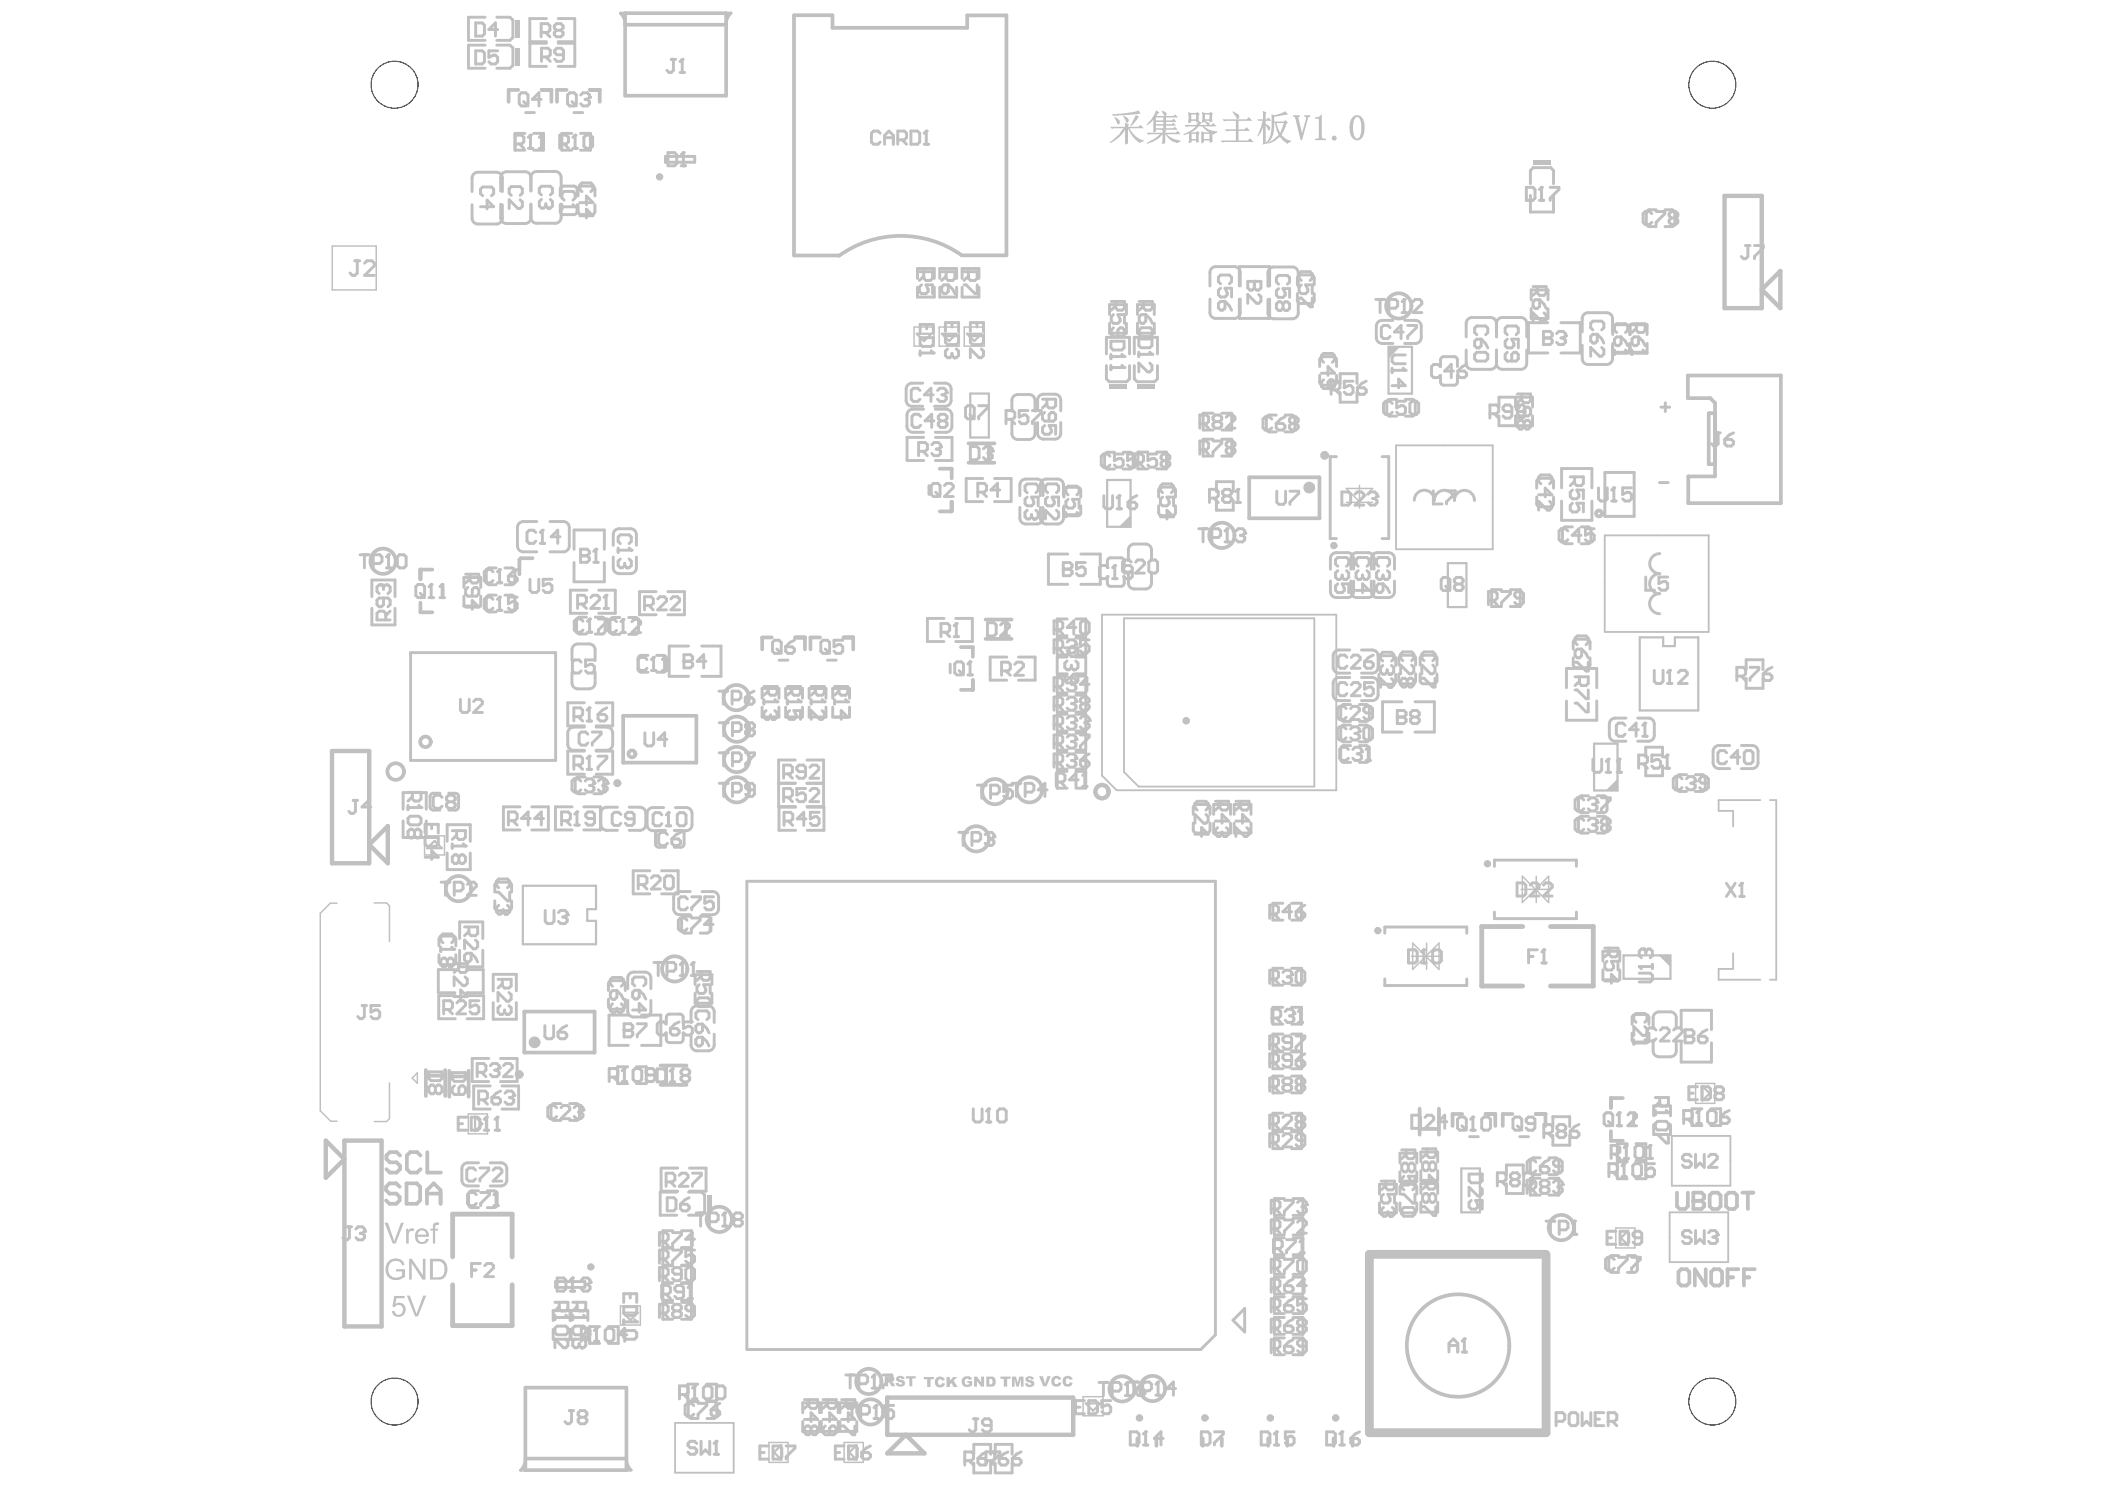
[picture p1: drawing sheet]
<svg xmlns="http://www.w3.org/2000/svg" width="297mm" height="210mm" viewBox="0 0 297 210" stroke-linecap="round" stroke-linejoin="round" font-family="sans-serif">
<circle cx="167.4" cy="101.7" r=".54" fill="#c0c0c0"/>
<g fill="none" stroke="#000" stroke-width=".14">
<circle cx="55.7" cy="12" r="3.3"/>
<circle cx="241.6" cy="12" r="3.3"/>
<circle cx="55.7" cy="197.7" r="3.3"/>
<circle cx="241.6" cy="197.7" r="3.3"/>
</g>
<g fill="none" stroke="#c0c0c0" stroke-width=".21">
<path d="M46.9 34.7h6.2v6.2h-6.2zM129 46.1h2.8v2.7h-2.8zM132.5 46.1h2.8v2.7h-2.8zM136.1 46.1h2.8v2.7h-2.8zM190 68.9h3.7l-1.9 1.9zM190 70.9h3.7M191.8 68.5v3.2M59.9 117.9h2.8v2.7h-2.8zM47.6 127.4h-1l-1.4 1.4v27.9l1.5 1.5h.9M52.8 127.4h1.7l.5 .4v5M199.2 134.9h4.1M199.3 133l3.8 3.8v-3.8l-3.8 3.8z"/>
<path d="M201.3 133v3.8M214.6 125.5h4.1M214.8 123.6l3.7 3.7v-3.7l-3.7 3.7zM216.8 123.6v3.7M55 152.8v5l-.5 .4h-1.7M58.2 152.1l.7-.8v1.5zM66.1 157.1h2.7v2.8h-2.7zM239.3 152.8h2.7v2.8h-2.7zM228 173.2h2.7v2.8h-2.7zM87.5 184.2h2.9v2.7h-2.9zM152.8 197h2.8v2.7h-2.8zM108.5 203.5h2.7v2.8h-2.7z"/>
<path d="M119.1 203.5h2.7v2.8h-2.7z"/>
</g>
<g fill="none" stroke="#c0c0c0" stroke-width=".41">
<path d="M68.5 2.4h-2.4v3.3h2.4M68.5 6.4h-2.4v3.2h2.4M70.1 6.4h1.9l.4 .4v2.4l-.4 .4h-1.9M70.1 2.4h1.9l.4 .4v2.5l-.4 .4h-1.9M74.1 18.8h-1.4v2.4h1.4M74.2 15.9h1.2M75.3 18.8h1.4v2.4h-1.4M77.1 2.6h-2.3v3.3h2.3M77.1 6.1h-2.3v3.3h2.3M78.8 2.6h2.3v3.3h-2.3M78.8 6.1h2.3v3.3h-2.3M80.7 18.8h-1.4v2.4h1.4"/>
<path d="M81 15.9h1.2M81.9 18.8h1.4v2.4h-1.4M87.5 1.9h.7M88.2 3.5h.1M102.5 1.9h.6M66.6 25.1v1.9M66.6 28.9v1.9M67.4 31.6h2.7M67.4 24.3h2.7M70.7 25.1v1.9M70.7 28.8v1.9M70.9 25.1v1.9"/>
<path d="M70.9 28.9v1.9M71.5 31.5h2.6M71.5 24.2h2.6M74.9 25v1.9M74.9 28.8v1.9M74.9 25.1v1.9M75.7 31.5h2.7M75.7 24.2h2.7M79.1 26.7v.9M79.1 28.9v.9M79.2 25v1.9M79.2 28.8v1.9"/>
<path d="M79.5 30.3h1.5M79.5 26.2h1.5M81.4 26.7v.9M81.4 28.9v.9M81.6 26.7v.9M81.6 28.9v.9M82 30.3h1.5M82 26.2h1.5M84 26.7v.9M84 28.9v.9M93.9 22.1h4.1v.8h-4.1zM129.5 39.3v-1.4h2.3v1.4"/>
<path d="M132.6 39.3v-1.4h2.4v1.4M135.8 39.3v-1.4h2.3v1.4M170.7 38.4v1.9M171.6 37.6h2.6M175 38.4v1.9M178.9 38.5v1.9M179.7 37.7h2.7M183.1 39.2v1M183.2 38.5v1.9M183.5 38.8h1.5M185.5 39.2v1M216 25.9v-1.8l.4-.5h2.4l.4 .5v1.8"/>
<path d="M216 27.6v2.3h3.2v-2.3M232.3 30v1.5M232.8 32h.9M232.8 29.6h.9M234.9 32h1M234.9 29.6h1M236.3 30v1.5M127.9 54.9v1.6M128 58.5v1.7M128.7 57.3h1.5M128.7 54h1.5M128.8 57.7h1.5"/>
<path d="M129.5 40.5v1.4h2.3v-1.4M131.9 57.3h1.5M131.9 54h1.5M132 57.7h1.5M132.6 40.5v1.4h2.4v-1.4M134.2 54.9v1.6M134.3 58.5v1.7M135.8 40.5v1.4h2.3v-1.4M142.8 56.5v1.5M142.8 59.7v1.5M143.6 55.7h1.6M146.1 56.5v1.5"/>
<path d="M146.1 59.7v1.5M146.4 56.4v1.5M146.4 59.6v1.5M147.2 55.6h1.7M149.7 56.4v1.5M149.7 59.6v1.5M156.1 51.6v1.8l.4 .4h2.5l.4-.4v-1.8M156.1 49.9v-2.3h3.3v2.3M156.6 44.4v-1.4h2.3v1.4M156.6 45.6v1.4h2.3v-1.4M160.1 51.6v1.8l.4 .4h2.4l.4-.4v-1.8M160.1 49.9v-2.3h3.2v2.3"/>
<path d="M160.5 44.4v-1.4h2.4v1.4M160.5 45.6v1.4h2.4v-1.4M170.7 42.2v1.9M171.2 58.3h-1.4v2.4h1.4M171.6 44.9h2.6M172.4 58.3h1.4v2.4h-1.4M174.9 40.3v-2.7h4.3v2.7M174.9 42.2v2.7h4.3v-2.7M175 42.2v1.9M178.7 59v1.5M178.9 42.2v1.9M179.2 58.6h.9"/>
<path d="M179.7 45h2.7M181.3 58.6h1M182.7 59v1.5M183.1 41.4v.9M183.2 42.2v1.9M183.5 42.8h1.5M185.5 41.4v.9M186.2 50.8v.9M186.2 52.9v1M186.7 54.3h1.4M186.7 50.3h1.4M188.6 50.8v.9"/>
<path d="M188.6 52.9v1M189.1 54.1v-1.4h2.4v1.4M189.1 55.3v1.4h2.4v-1.4M194.2 46v1.6M195 48.5h1.6M195 45.2h1.6M195.7 56.8v1.4M196.1 58.7h1M196.1 56.3h1M198.2 48.5h1.5M198.2 45.2h1.5M198.3 58.7h.9"/>
<path d="M198.3 56.3h.9M199.7 56.8v1.4M200.6 46v1.6M203.3 50.8v.9M203.3 52.9v1M203.7 54.3h1.5M203.7 50.3h1.5M205.7 50.8v.9M205.7 52.9v1M206.9 45.6v1.9M206.9 49.4v1.9M207.7 52.1h2.6"/>
<path d="M207.7 44.8h2.6M211.2 45.6v1.9M211.2 49.4v1.9M211.5 57.4v-1.4h4.8v1.4M211.5 58.7v1.4h4.8v-1.4M212 52.1h2.6M212 44.8h2.6M213.9 56v1.4M213.9 58.7v1.4M215.4 45.6v1.9M215.4 49.4v1.9M216.1 42.3v-1.4h2.3v1.4"/>
<path d="M216.1 43.5v1.4h2.3v-1.4M218.4 45.5h-2.7v4.3h2.7M220.3 45.5h2.7v4.3h-2.7M223.3 44.9v1.9M223.3 48.7v1.9M224.1 51.4h2.6M224.1 44.1h2.6M227.5 44.9v1.9M227.5 48.7v1.9M227.6 46.3v.9M227.6 48.4v1M228 49.8h1.5"/>
<path d="M228 45.8h1.5M230 46.3v.9M230 48.4v1M230 47.2v-1.4h2.4v1.4M230 48.4v1.4h2.4v-1.4M73 74.4v2.6M73.8 77.8h1.9M73.8 73.6h1.9M77.6 77.8h1.9M77.6 73.6h1.9M80.3 74.4v2.6M81 77.5v-2.7h4.3v2.7"/>
<path d="M81 79.3v2.8h4.3v-2.8M86.5 75.4v1.5M86.5 78.6v1.5M87.4 74.6h1.6M89.8 78.6v1.5M89.8 75.4v1.5M128.8 61h1.5M130.3 61.7h-2.3v3.3h2.3M131.1 68.5v1.2M132 61h1.5M132 61.7h2.3v3.3h-2.3M138.7 67.5h-2.4v3.3h2.4"/>
<path d="M140.3 67.5h2.4v3.3h-2.4M143.6 62h1.6M143.9 68.4v1.5M143.9 71.6v1.5M144.7 73.9h1.7M144.7 67.6h1.7M146.8 68.4v1.5M146.8 71.6v1.5M147.2 68.4v1.5M147.2 71.6v1.5M147.2 61.9h1.7M147.6 73.9h1.6"/>
<path d="M147.6 67.6h1.6M150.1 68.4v1.5M150.1 71.6v1.5M150.1 69.2v.9M150.1 71.4v.9M150.6 72.8h1.5M150.6 68.7h1.5M150.7 78.2h-2.8v4.2h2.8M152.5 69.2v.9M152.5 71.4v.9M152.5 78.2h2.8v4.2h-2.8M155.9 64.2v1.5"/>
<path d="M156.3 79.2v.9M156.3 63.8h1M156.3 66.2h1M156.7 78.7h1.5M158.5 63.8h.9M158.5 66.2h.9M158.6 79.2v.9M159.2 77.6v1.5M159.9 64.2v1.5M160.1 76.7h1.6M162 63.8h-1.4v2.3h1.4M162.5 77.6v1.5"/>
<path d="M163.2 63.8h1.4v2.3h-1.4M163.5 69.2v.9M163.5 71.3v1M164 72.7h1.4M164 68.7h1.4M165.9 69.2v.9M165.9 71.3v1M171.2 62h-1.4v2.3h1.4M171.6 70.6v1.4h2.4v-1.4M171.6 69.3v-1.4h2.4v1.4M172.4 62h1.4v2.3h-1.4M179.2 60.9h.9"/>
<path d="M181.3 60.9h1M187.7 78.8v1.5M188.6 78h1.6M188.6 64.4h-.9v11.6h.9M190.6 78.8v1.5M191 78.8v1.5M191.5 78h1.6M193.5 78.8v1.5M193.9 78.8v1.5M194.3 78h1.6M195 64.4h1v11.6h-1M196.8 78.8v1.5"/>
<path d="M216.8 67.9v1M216.8 70.1v.9M217.3 71.5h1.5M217.3 67.5h1.5M219.2 67.9v1M219.2 70.1v.9M220.4 68.8v-2.7h4.2v2.7M220.4 70.7v2.7h4.2v-2.7M220.5 74.8v1.4M220.9 76.7h1M220.9 74.3h1M223.1 76.7h.9"/>
<path d="M223.1 74.3h.9M224.5 74.8v1.4M226.5 66.7h4.1v6.1h-4.1zM52.5 84.2v-2.4h3.2v2.4M52.5 85.8v2.4h3.2v-2.4M57.9 92.1h20.5v15.2h-20.5zM62.5 82.7v1.3M65.5 84.1v1.4h2.3v-1.4M65.5 82.9v-1.4h2.3v1.4M68.6 80.6v1.4M68.6 84.4v1.5M69.1 86.3h.9"/>
<path d="M69.1 82.5h.9M69.1 83.9h.9M69.1 80.1h.9M71.3 86.3h.9M71.3 82.5h.9M71.3 83.9h.9M71.3 80.1h.9M72.7 80.6v1.4M72.7 84.4v1.5M80.7 91.7v1.5M80.7 94.8v1.5M81.4 87.5v1.5"/>
<path d="M81.5 97.2h1.6M81.5 90.8h1.6M81.8 89.4h1M81.8 87.1h1M82.5 99.1h-2.4v3.3h2.4M82.8 83.3h-2.3v3.2h2.3M84 91.7v1.5M84 94.8v1.5M84 89.4h.9M84 87.1h.9M84.1 99.1h2.4v3.3h-2.4M84.5 83.3h2.3v3.2h-2.3"/>
<path d="M85.4 87.5v1.5M86.1 87.6v1.4M86.5 89.5h1M86.5 87.1h1M87.4 80.9h1.6M88.7 89.5h.9M88.7 87.1h.9M90 92.9v1.5M90.1 87.6v1.4M90.5 94.8h.9M90.5 92.5h.9M92.6 83.5h-2.4v3.2h2.4"/>
<path d="M92.7 94.8h.9M92.7 92.5h.9M94.1 92.9v1.5M94.2 83.5h2.4v3.2h-2.4M97.2 91.1h-2.8v4.3h2.8M99 91.1h2.7v4.3h-2.7M107.5 98.5v-1.4h2.4v1.4M107.5 99.7v1.4h2.4v-1.4M109.9 93.1h1.3M110.9 98.5v-1.4h2.3v1.4M110.9 99.7v1.4h2.3v-1.4M114.2 98.5v-1.4h2.4v1.4"/>
<path d="M114.2 99.7v1.4h2.4v-1.4M116.8 93.1h1.2M117.5 98.5v-1.4h2.4v1.4M117.5 99.7v1.4h2.4v-1.4M133.2 87.2h-2.3v3.3h2.3M134.1 93.7v1.2M134.9 87.2h2.3v3.3h-2.3M142.1 92.7h-2.4v3.2h2.4M143.7 92.7h2.4v3.2h-2.4M150.6 87.3h-1.4v2.4h1.4M150.6 90h-1.4v2.4h1.4M150.6 92.7h-1.4v2.4h1.4"/>
<path d="M150.6 95.4h-1.4v2.3h1.4M150.6 98.1h-1.4v2.3h1.4M151.8 87.3h1.4v2.4h-1.4M151.8 90h1.4v2.4h-1.4M151.8 92.7h1.4v2.4h-1.4M151.8 95.4h1.4v2.3h-1.4M151.8 98.1h1.4v2.3h-1.4M156.3 81.3v.9M156.7 82.7h1.5M158.6 81.3v.9M159.2 80.7v1.6M160.1 83.1h1.6"/>
<path d="M162.5 80.7v1.6M187.7 82v1.5M188.1 92.5v1.6M188.1 96.4v1.6M188.6 84.3h1.6M188.9 98.8h1.6M188.9 95h1.6M188.9 95.6h1.6M188.9 91.7h1.6M189.2 99.8v1.5M189.7 99.4h.9M190.6 82v1.5"/>
<path d="M191 82v1.5M191.5 84.3h1.6M191.8 99.4h1M192.1 98.8h1.5M192.1 95h1.5M192.1 95.6h1.5M192.1 91.7h1.5M193.2 99.8v1.5M193.5 82v1.5M193.9 82v1.5M194.3 84.3h1.6M194.5 92.5v1.6"/>
<path d="M194.5 96.4v1.6M194.6 93v.9M194.6 95.1v1M195 96.5h1.5M195 92.5h1.5M196.8 82v1.5M197 93v.9M197 95.1v1M197.4 92.9v.9M197.4 95.1v.9M197.8 99h-2.7v4.3h2.7M197.8 96.5h1.5"/>
<path d="M197.8 92.4h1.5M199.7 99h2.7v4.3h-2.7M199.8 92.9v.9M199.8 95.1v.9M200.4 92.9v.9M200.4 95.1v.9M200.9 96.5h1.4M200.9 92.4h1.4M202.8 92.9v.9M202.8 95.1v.9M211.9 83.2h-1.4v2.4h1.4M213.1 83.2h1.4v2.4h-1.4"/>
<path d="M221 97v-2.7h4.3v2.7M221 98.9v2.7h4.3v-2.7M222 90.6v1M222 92.8v.9M222.4 94.2h1.5M222.4 90.2h1.5M224.4 90.6v1M224.4 92.8v.9M246.4 95.7v1.4h2.4v-1.4M246.4 94.5v-1.4h2.4v1.4M56.9 114.1v-2.3h3.2v2.3M56.9 115.8v2.3h3.2v-2.3"/>
<path d="M60.7 112.4v1.4M61.1 114.3h1M61.1 111.9h1M63.1 118.7v-2.4h3.3v2.4M63.3 114.3h.9M63.3 111.9h.9M64.7 112.4v1.4M73.4 113.8h-2.4v3.3h2.4M75 113.8h2.4v3.3h-2.4M80.1 103.4v1.6M80.7 113.8h-2.3v3.3h2.3M80.9 105.8h1.6"/>
<path d="M80.9 102.6h1.6M81.2 110v1.5M81.6 112h1M81.6 109.6h1M82.4 113.8h2.3v3.3h-2.3M82.5 106h-2.4v3.2h2.4M83.8 112h.9M83.8 109.6h.9M84.1 105.8h1.5M84.1 102.6h1.5M84.1 106h2.4v3.2h-2.4M84.8 114.7v1.6"/>
<path d="M85.2 110v1.5M85.6 117.1h1.5M85.6 113.9h1.5M86.5 103.4v1.6M88.8 117.1h1.5M88.8 113.9h1.5M91.1 114.7v1.6M91.3 114.7v1.7M92.1 113.9h1.6M92.1 117.2h1.6M92.5 117.6v1.5M93 119.5h.9"/>
<path d="M93 117.1h.9M95.1 119.5h1M95.1 117.1h1M95.3 113.9h1.5M95.3 117.2h1.5M96.5 117.6v1.5M97.7 114.7v1.7M112.2 107.2h-2.3v3.3h2.3M112.2 110.5h-2.3v3.3h2.3M112.3 113.9h-2.4v3.2h2.4M113.9 107.2h2.3v3.3h-2.3M113.9 110.5h2.3v3.3h-2.3"/>
<path d="M113.9 113.9h2.4v3.2h-2.4M150.6 108.8h-1.4v2.4h1.4M150.6 103.4h-1.4v2.4h1.4M150.6 100.7h-1.4v2.4h1.4M150.6 106.1h-1.4v2.4h1.4M151.8 108.8h1.4v2.4h-1.4M151.8 103.4h1.4v2.4h-1.4M151.8 100.7h1.4v2.4h-1.4M151.8 106.1h1.4v2.4h-1.4M168.4 114v.9M168.4 116.1v.9M168.8 117.5h1.5"/>
<path d="M168.8 113.5h1.5M170.8 114v.9M170.8 116.1v.9M171.3 116.1v1.4h2.3v-1.4M171.3 114.9v-1.4h2.3v1.4M174.2 116.1v1.4h2.3v-1.4M174.2 114.9v-1.4h2.3v1.4M189.2 102.7v1.5M189.2 105.6v1.5M189.7 107.5h.9M189.7 102.3h.9M189.7 104.7h.9"/>
<path d="M189.7 101.8h.9M189.7 105.2h.9M191.8 107.5h1M191.8 102.3h1M191.8 104.7h1M191.8 101.8h1M191.8 105.2h1M193.2 102.7v1.5M193.2 105.6v1.5M222.7 112.7v1.5M222.7 115.6v1.5M223.2 117.5h.9"/>
<path d="M223.2 115.1h.9M223.2 114.6h.9M223.2 112.3h.9M225.4 117.5h.9M225.4 115.1h.9M225.4 114.6h.9M225.4 112.3h.9M226.8 112.7v1.5M226.8 115.6v1.5M227.1 102.1v1.6M227.9 104.6h1.5M227.9 101.3h1.5"/>
<path d="M231.1 104.6h1.5M231.1 101.3h1.5M232.2 106.8v-1.4h2.4v1.4M232.2 108v1.4h2.4v-1.4M233.4 102.1v1.6M236.6 109.7v1.5M237.1 111.6h.9M237.1 109.3h.9M239.2 111.6h1M239.2 109.3h1M240.6 109.7v1.5M241.7 106v1.6"/>
<path d="M242.6 108.4h1.5M242.6 105.2h1.5M245.7 108.4h1.6M245.7 105.2h1.6M248.1 106v1.6M61.9 132.5v.9M61.9 134.7v.9M62.4 136.1h1.5M62.4 132h1.5M63.1 120.3v2.4h3.3v-2.4M64.2 136.8h-2.3v3.2h2.3M64.3 132.5v.9"/>
<path d="M64.3 134.7v.9M64.9 132.4v-2.3h3.2v2.3M64.9 134v2.4h3.2v-2.4M65.9 136.8h2.3v3.2h-2.3M69.6 139.8v-2.4h3.3v2.4M69.8 124.9v.9M69.8 127.1v.9M70.3 128.5h1.4M70.3 124.4h1.4M72.2 124.9v.9M72.2 127.1v.9M85.9 138.8v.9"/>
<path d="M86.3 138.3h1.5M88.2 138.8v.9M88.6 138v1.5M89.4 137.1h1.6M91.7 122.8h-2.3v3.3h2.3M91.8 138v1.5M93.4 122.8h2.3v3.3h-2.3M95.1 126.6v1.6M95.9 129h1.5M95.9 125.8h1.5M96.2 129.7v1.5M96.6 131.6h1"/>
<path d="M96.6 129.3h1M98.1 138.9v-1.4h2.4v1.4M98.8 131.6h.9M98.8 129.3h.9M99.1 129h1.5M99.1 125.8h1.5M100.2 129.7v1.5M101.4 126.6v1.6M105.4 124.3h66.1v64l-2.1 2.1h-64zM181 127.4h-1.4v2.4h1.4M181 136.6h-1.4v2.4h1.4M182.3 136.6h1.4v2.4h-1.4"/>
<path d="M182.3 127.4h1.4v2.4h-1.4M195.4 131.6v-.8h11.6v.8M195.4 138.1v.9h11.6v-.9M210.9 122.2v-.9h11.5v.9M210.9 128.7v.9h11.5v-.9M226.2 135.6v-1.4h2.4v1.4M226.2 136.8v1.4h2.4v-1.4M64.2 140.4h-2.3v3.3h2.3M65.9 140.4h2.3v3.3h-2.3M69 149.3h-2.4v3.3h2.4M69.2 153.2h-2.4v3.2h2.4M69.6 141.4v2.4h3.3v-2.4"/>
<path d="M70.6 149.3h2.4v3.3h-2.4M70.8 153.2h2.4v3.2h-2.4M77.8 156.1v1.5M78.2 158h1M78.2 155.7h1M80.4 158h.9M80.4 155.7h.9M81.8 156.1v1.5M85.9 141v.9M86.3 142.4h1.5M88.2 141v.9M88.6 150.5h-1.4v2.4h1.4"/>
<path d="M88.6 141.1v1.5M88.7 143.2h-2.8v4.3h2.8M89.4 143.5h1.6M89.8 150.5h1.4v2.4h-1.4M90.5 143.2h2.8v4.3h-2.8M91.8 141.1v1.5M94 143.5v.9M94 145.7v.9M94.5 147.1h1.4M94.5 143.1h1.4M96.4 143.5v.9M96.4 145.7v.9"/>
<path d="M97.5 142.7v1.5M97.5 145.9v1.5M98.1 140.1v1.4h2.4v-1.4M98.3 148.2h1.7M98.3 141.9h1.7M100.8 142.7v1.5M100.8 145.9v1.5M181 145.9h-1.4v2.3h1.4M181 148.4h-1.4v2.4h1.4M181 159.7h-1.4v2.3h1.4M181 142.1h-1.4v2.4h1.4M181 151.8h-1.4v2.4h1.4"/>
<path d="M181 157h-1.4v2.4h1.4M182.3 145.9h1.4v2.3h-1.4M182.3 148.4h1.4v2.4h-1.4M182.3 159.7h1.4v2.3h-1.4M182.3 157h1.4v2.4h-1.4M182.3 151.8h1.4v2.4h-1.4M182.3 142.1h1.4v2.4h-1.4M219.1 158.9v-1.4h2.4v1.4M230.3 143.6v.9M230.3 145.7v1M230.5 157.3v1.2M230.8 143.1h1.4"/>
<path d="M230.8 147.1h1.4M232.7 143.6v.9M232.7 145.7v1M233.3 143.6v1.5M233.3 146.7v1.5M233.4 158.6v1.4h2.3v-1.4M233.4 157.4v-1.4h2.3v1.4M234.1 149.1h1.6M234.1 142.7h1.6M236.5 143.6v1.5M236.5 146.7v1.5M237.2 145.2v-2.7h4.3v2.7"/>
<path d="M237.2 147.1v2.7h4.3v-2.7M240.2 156.4h-1.4v2.4h1.4M241.4 156.4h1.4v2.4h-1.4M65.2 164.9v1.6M66 167.3h1.5M66 164h1.5M66.1 168.4v1.5M66.6 168h.9M66.6 170.4h.9M68.8 170.4h.9M68.8 168h.9M69.2 167.3h1.5"/>
<path d="M69.2 164h1.5M70.2 168.4v1.5M71.5 164.9v1.6M94.9 173.6h-1.4v2.4h1.4M94.9 176.1h-1.4v2.4h1.4M94.9 178.6h-1.4v2.3h1.4M95.5 168.2h-2.3v3.2h2.3M95.6 164.8h-2.3v3.2h2.3M96.2 173.6h1.4v2.4h-1.4M96.2 176.1h1.4v2.4h-1.4M96.2 178.6h1.4v2.3h-1.4M97.2 168.2h1.8l.4 .4v2.4l-.4 .4h-1.8"/>
<path d="M97.3 164.8h2.3v3.2h-2.3M181.2 169.1h-1.4v2.3h1.4M181.2 171.8h-1.4v2.4h1.4M181.2 174.6h-1.4v2.4h1.4M181.2 177.4h-1.4v2.4h1.4M182.5 174.6h1.4v2.4h-1.4M182.5 177.4h1.4v2.4h-1.4M182.5 171.8h1.4v2.4h-1.4M182.5 169.1h1.4v2.3h-1.4M194.7 168.5v-1.4h2.3v1.4M194.7 169.7v1.4h2.3v-1.4M197.5 164.1v-1.4h2.4v1.4"/>
<path d="M197.5 165.3v1.4h2.4v-1.4M197.5 167.5v1M197.5 169.7v.9M198 171.1h1.5M198 167.1h1.5M199.9 167.5v1M199.9 169.7v.9M200.5 163.9v-1.4h2.4v1.4M200.5 165.1v1.4h2.4v-1.4M200.5 168.4v-1.4h2.4v1.4M200.5 169.6v1.4h2.4v-1.4M207.4 160.3h1.2"/>
<path d="M212.6 165.7v-1.4h2.3v1.4M212.6 167v1.4h2.3v-1.4M214.4 160.3h1.3M215.9 163.8v1.4M216.4 165.7h.9M216.4 163.3h.9M217.3 166.2h-1.4v2.4h1.4M218.6 166.2h1.4v2.4h-1.4M218.6 165.7h.9M218.6 163.3h.9M219.1 160.2v1.3h2.4v-1.3M220 163.8v1.4"/>
<path d="M227 177.6v1.4M227.5 177.1h.9M227.5 179.5h.9M229.6 161.3h-1.4v2.4h1.4M229.6 163.9h-1.4v2.4h1.4M229.6 179.5h1M229.6 177.1h1M230.9 163.9h1.4v2.4h-1.4M230.9 161.3h1.4v2.4h-1.4M231 177.6v1.4M78.1 186.3v-1.4h2.3v1.4M78.1 187.5v1.4h2.3v-1.4"/>
<path d="M78.4 180.8h4.1v.8h-4.1zM80.6 187.5v1.4h2.4v-1.4M80.6 186.3v-1.4h2.4v1.4M84.6 187.1h-1.4v2.4h1.4M85.8 187.1h1.4v2.4h-1.4M94.9 181h-1.4v2.4h1.4M94.9 183.7h-1.4v2.4h1.4M96.2 183.7h1.4v2.4h-1.4M96.2 181h1.4v2.4h-1.4M97.1 198.2v1.4M97.6 197.7h.9M98.5 195.3h-1.4v2.3h1.4"/>
<path d="M99.7 195.3h1.4v2.3h-1.4M99.8 197.7h.9M101.2 198.2v1.4M113.3 199.3v-1.4h2.4v1.4M115.9 199.3v-1.4h2.4v1.4M118.5 199.3v-1.4h2.4v1.4M174 186.2l1.6-1.6v3.3zM181.2 188.7h-1.4v2.4h1.4M181.2 185.8h-1.4v2.4h1.4M181.2 180.2h-1.4v2.3h1.4M181.2 182.9h-1.4v2.4h1.4M182.5 188.7h1.4v2.4h-1.4"/>
<path d="M182.5 185.8h1.4v2.4h-1.4M182.5 182.9h1.4v2.4h-1.4M182.5 180.2h1.4v2.3h-1.4M73.5 207.4h.6M88.4 207.4h.7M88.4 205.8h.1M97.6 200.1h.9M99.8 200.1h.9M113.3 200.5v1.4h2.4v-1.4M115.9 200.5v1.4h2.4v-1.4M118.5 200.5v1.4h2.4v-1.4M137.4 205.1v-1.4h2.4v1.4"/>
<path d="M137.4 206.4v1.4h2.4v-1.4M140.4 206.4v1.4h2.4v-1.4M140.4 205.1v-1.4h2.4v1.4"/>
</g>
<g fill="none" stroke="#c0c0c0" stroke-width=".52">
<path d="M73.1 12.7h-1.3v1.7M76.4 12.7h1.4v1.7M80 12.7h-1.4v1.7M83.3 12.7h1.3v1.7M88.2 1.9h14.3v11.6h-14.3zM88.2 3.5h14.3M112 2.2v33.8M112 2.1h5.5M142 2.2h-5.5v1.7h-19v-1.7M142 2.2v33.8h-6.3M112.1 36h6.3M241.3 56.2l.7 .6"/>
<path d="M241.4 56.2h-3.2v-3.2h13.1v17.9M242 58.3h-.9v7.2h.9M242 56.8v10.3M75.1 78.7h-1.6l-.2 .3v2M132.6 66.1h1.7v1.4M134.3 70.8v1.3h-1.7M136.7 65.3h3.6M136.7 62.5h3.6M139.5 62.7v2.5M176.3 67.3h9.9v5.8h-9.9zM242 67.2h-3.8v3.8h13.1M59.3 85v1.4h1.7"/>
<path d="M61 80.3h-1.7v1.4M108.9 89.9h-1.4v1.7M112.2 89.9h1.4v1.7M115.7 89.9h-1.3v1.7M119 89.9h1.4v1.7M135.6 91.3h1.7v1.3M137.3 95.9v1.4h-1.7M139.1 90.1h3.6M139.1 87.4h3.6M141.9 87.5v2.5M87.9 101h10.4v6.6h-10.4zM60.1 150.9v3.7"/>
<path d="M60.2 151.7h2.5M62.8 150.9v3.7M63.4 151v3.7M63.5 151.8h2.5M66.1 151v3.7M74 142.7h9.9v5.8h-9.9zM93.2 153h3.7M93.2 150.3h3.7M94 150.4v2.5M200.3 156.4v3.7M200.4 159.3h2.5M203.1 156.4v3.7"/>
<path d="M206.3 157.1h-1.3v1.7M209.6 157.1h1.4v1.7M213.4 157.1h-1.3v1.7M216.7 157.1h1.4v1.7M227.3 159.6v1.3h1.7M229 154.9h-1.7v1.4M74.1 195.7h14.3v11.7h-14.3zM74.1 205.8h14.3M160.5 202.9v1.1M163.2 202.9v1.1M169.7 202.9v1.1M172.4 202.9v1.1"/>
<path d="M179 202.9v1.1M181.6 202.9v1.1M188.2 202.9v1.1M190.9 202.9v1.1"/>
</g>
<g fill="none" stroke="#c0c0c0" stroke-width=".31">
<path d="M129.4 47.1h2l-1 1zM132.9 47.1h2.1l-1.1 1zM136.4 47.1h2.1l-1 1zM136.9 55.5h2.6v6.2h-2.6zM195.9 48.9h3.3v6.6h-3.3zM196.3 49l-.3 .4M197.3 49l-1.3 1.3M156.2 67.7h3.3v6.6h-3.3zM159.5 73.9l-.4 .3M159.5 72.9l-1.4 1.4M204.3 79.4h2.6v6.2h-2.6zM231.4 89.9h3.3v1.2h1.6v-1.2h3.3v10.3h-8.2z"/>
<path d="M60.3 119.7l1-1.1 1.1 1.1zM224.9 104.9h3.3v6.6h-3.3zM228.2 111.1l-.3 .3M228.2 110.1l-1.3 1.4M73.8 124.9h10.3v3.4h-1.2v1.6h1.2v3.3h-10.3zM229.1 134.8h6.6v3.3h-6.6zM234.3 134.8l1.4 1.4M235.3 134.8l.3 .4M67 157.5l1.1 1-1.1 1.1zM240.2 153.2l1 1-1 1.1zM206.2 164.8h2.6v6.2h-2.6zM228.7 174.6l1.1-1v2.1z"/>
<path d="M87.9 185.2h2.1l-1 1zM153.2 198h2.1l-1.1 1zM109.2 204.9l1.1-1v2zM119.8 204.9l1.1-1v2z"/>
</g>
<path d="M196.7 49l-.7 .7M196.8 49.2l-.6 .7M159.3 73.4l-.7 .7M159.5 73.5l-.7 .7M228 110.6l-.7 .7M228.2 110.7l-.7 .7M234.8 135l.7 .7M235 134.8l.6 .7" fill="none" stroke="#c0c0c0" stroke-width=".42"/>
<g fill="none" stroke="#c0c0c0" stroke-width=".26">
<path d="M197 62.9h13.6v14.6h-13.6zM210.6 77.5h.1M226.4 75.5h14.7v13.6h-14.6zM241.1 75.5h.1M155.5 86.7h33.1v24.8h-31l-2.1-2.1zM158.6 87.2h26.9v23.8h-24.8l-2.1-2.1zM248.4 112.9h-5.9v1.5h2.1v2.2M249.8 112.9h.8M250.6 112.9v25.3h-.8M244.6 134.5v2.2h-2.1v1.5h5.9M235.6 171h8.3v7h-8.3zM235.9 160.2h8.3v7.1h-8.3z"/>
<path d="M95.3 200.7h8.2v7h-8.2z"/>
</g>
<path d="M243.4 27.6h5.2v15.9h-5.2zM248.6 40.8l2.6-2.6v5.3zM46.9 105.9h5.2v15.9h-5.2zM52.1 119.2l2.6-2.7v5.3zM46 160.9l2.6 2.6-2.6 2.6zM48.6 160.9h5.2v26.2h-5.2zM125.2 197.2h26.2v5.2h-26.2zM125.2 205l2.6-2.6 2.7 2.6z" fill="none" stroke="#c0c0c0" stroke-width=".62"/>
<path d="M214.9 130.7h-5.8v8.4h5.8M218.8 130.7h6v8.4h-6M63.9 177.3v-6h8.4v6M63.9 181.2v5.8h8.4v-5.8" fill="none" stroke="#c0c0c0" stroke-width=".68"/>
<path d="M218.2 176.9h-25v25.2h25v-24.9" fill="none" stroke="#c0c0c0" stroke-width="1.2"/>
<g fill="#c0c0c0">
<path d="M99.8 168.6h.6v2.4h-.6z" fill-rule="evenodd"/>
<path d="M216.3 22.7h2.5v.6h-2.5z" fill-rule="evenodd"/>
<path d="M72.7 6.8h.7v2.4h-.7z" fill-rule="evenodd"/>
<path d="M72.7 2.8h.7v2.5h-.7z" fill-rule="evenodd"/>
<path d="M160.5 54.2h2.4v.6h-2.4z" fill-rule="evenodd"/>
<path d="M156.5 54.2h2.5v.6h-2.5z" fill-rule="evenodd"/>
</g>
<path d="M53.8 82.5h-.3l-.3 .3v.6l.3 .3M54.1 84.4v.9l-.3 .3h-.3l-.3-.3v-.6l.3-.3h1.2l.4 .3v.6l-.4 .3M54.4 87.5v-1l-.3-.3h-.6l-.3 .3v1h1.9M55.1 86.2l-.7 .6M141.3 94.6h1l.3-.3v-.6l-.3-.3h-1v1.9M142 94.6l.6 .7M143.2 93.7l.3-.3h.6l.3 .3v.3l-1.2 1.3h1.2" fill="none" stroke="#c0c0c0" stroke-width=".41"/>
<path d="M234.4 57.4h1.2M235 56.8v1.2M234.2 68.1h1.2" fill="none" stroke="#c0c0c0" stroke-width=".42"/>
<circle cx="53.8" cy="82.5" r=".21" fill="#c0c0c0"/>
<path d="M53.8 82.5l.3 .3M54.1 82.8v.3M54.1 82.8l.3-.3h.3l.4 .3v.6l-.4 .3" fill="none" stroke="#c0c0c0" stroke-width=".41"/>
<path d="M57.6 111.8h1.8v.9l-.3 .3h-.6l-.3-.3v-.9M57.6 113.6v.6M57.6 113.9h1.8M58.2 112.4l-.6 .6" fill="none" stroke="#c0c0c0" stroke-width=".42"/>
<circle cx="59.4" cy="113.9" r=".21" fill="#c0c0c0"/>
<path d="M57.6 115.4l.3-.3h1.2l.3 .3v.7l-.3 .3h-1.2l-.3-.3zM58.5 117.3l.3-.3h.3l.3 .3v.6l-.3 .3h-.3l-.3-.3M58.5 117.3l-.3-.3h-.3l-.3 .3v.6l.3 .3h.3l.3-.3M58.5 117.3v.6M59.1 113.6l.3 .3" fill="none" stroke="#c0c0c0" stroke-width=".42"/>
<path d="M62.2 133.6v.6M62.2 133.9h1.8M62.5 133l-.3-.3v-.6l.3-.3h1.2l.3 .3v.6l-.3 .3" fill="none" stroke="#c0c0c0" stroke-width=".41"/>
<circle cx="64" cy="133.9" r=".21" fill="#c0c0c0"/>
<g fill="none" stroke="#c0c0c0" stroke-width=".41">
<path d="M65.7 81h1.9v.9l-.3 .3h-.7l-.3-.3v-.9M65.7 85.6h1.9l-1-.9v1.3M66 82.9l-.3 .3v.6l.3 .3h1.3l.3-.3v-.6l-.3-.3h-.4l-.3 .3v.9M66.3 81.6l-.6 .6M63.1 135.5l.3-.3h.3l.3 .3v.6l-.3 .3h-.3l-.3-.3M63.1 135.5l-.3-.3h-.3l-.3 .3v.6l.3 .3h.3l.3-.3M63.1 135.5v.6M63.7 133.6l.3 .3M65.5 130.8h1.9v.9l-.3 .3h-.6l-.3-.3v-.9M65.9 134.5h.6v.9l-.3 .3h-.3l-.4-.3v-.6zM66.2 131.4l-.7 .6M66.5 134.5l.6 .6 .3 .6"/>
<path d="M67.1 132.6l.3 .3v.6l-.3 .3h-.3l-1.3-1.2v1.2"/>
</g>
<path d="M78.3 183.7h1.8v.9l-.3 .3h-.6l-.3-.3v-.9M78.3 185.5v.6M78.3 185.8h1.8M78.9 184.3l-.6 .6" fill="none" stroke="#c0c0c0" stroke-width=".42"/>
<circle cx="80.1" cy="185.8" r=".21" fill="#c0c0c0"/>
<path d="M78.3 187.4l.3-.3h1.2l.3 .3v.6l-.3 .3h-1.2l-.3-.3zM79.8 185.5l.3 .3M79.8 188.9l.3 .3v.6l-.3 .3h-.3l-1.2-1.2v1.2" fill="none" stroke="#c0c0c0" stroke-width=".42"/>
<path d="M79.3 28.9v.6M79.3 29.2h1.9M79.6 28.2l-.3-.3v-.6l.3-.3h1.2l.4 .3v.6l-.4 .3" fill="none" stroke="#c0c0c0" stroke-width=".41"/>
<circle cx="81.2" cy="29.2" r=".21" fill="#c0c0c0"/>
<path d="M80.8 28.9l.4 .3" fill="none" stroke="#c0c0c0" stroke-width=".41"/>
<path d="M88 183.7v-1.2h1.8v1.2M88 184.3h1.8v.9l-.3 .4h-1.2l-.3-.4zM88 186.2v.6M88 186.5h1.8M88.9 182.5v.6" fill="none" stroke="#c0c0c0" stroke-width=".42"/>
<circle cx="89.8" cy="186.5" r=".21" fill="#c0c0c0"/>
<path d="M88.3 187.7h1.2l.3 .3v.6l-.3 .3h-1.2l-.3-.3v-.6zM89.5 186.2l.3 .3" fill="none" stroke="#c0c0c0" stroke-width=".42"/>
<path d="M87.2 77.3v.6M87.2 77.6h1.9M87.5 76.7l-.3-.3v-.6l.3-.4h1.3l.3 .4v.6l-.3 .3" fill="none" stroke="#c0c0c0" stroke-width=".41"/>
<circle cx="89.1" cy="77.6" r=".21" fill="#c0c0c0"/>
<path d="M88.8 77.3l.3 .3M88.8 78.8l.3 .4v.6l-.3 .3h-.3" fill="none" stroke="#c0c0c0" stroke-width=".41"/>
<circle cx="88.5" cy="80.1" r=".21" fill="#c0c0c0"/>
<path d="M87.5 78.8l-.3 .4v.6l.3 .3h.3l.4-.3M88.2 79.8l.3 .3M88.2 79.5v.3M107.8 96.8h1.9v1l-.4 .3h-.6l-.3-.3v-1M107.8 98.7v.6M107.8 99h1.9M108.4 97.5l-.6 .6M91 103.4v1.5l.3 .3h.6l.3-.3v-1.5M94.1 104.3h-1.2l.9-.9v1.8" fill="none" stroke="#c0c0c0" stroke-width=".41"/>
<circle cx="109.7" cy="99" r=".21" fill="#c0c0c0"/>
<path d="M109.3 98.7l.4 .3M109.3 100.2l.4 .3v.7l-.4 .3h-.3" fill="none" stroke="#c0c0c0" stroke-width=".41"/>
<circle cx="109" cy="101.5" r=".21" fill="#c0c0c0"/>
<path d="M129.8 47v-1.2h1.9v1.2M129.8 47.6h1.9v1l-.3 .3h-1.3l-.3-.3zM129.8 49.5v.6M129.8 49.8h1.9M130.8 45.8v.6M108.1 100.2l-.3 .3v.7l.3 .3h.3l.3-.3M108.7 101.2l.3 .3M108.7 100.9v.3M116.1 197.4h1.9v1l-.3 .3h-.6l-.3-.3v-1M116.8 198.1l-.7 .6M116.1 200.2h1.9l-.9-.9v1.2M116.5 201.2l-.4 .3v.6l.4 .3h1.2l.3-.3v-.6l-.3-.3h-.3l-.3 .3v.9" fill="none" stroke="#c0c0c0" stroke-width=".41"/>
<circle cx="131.7" cy="49.8" r=".21" fill="#c0c0c0"/>
<path d="M131.4 49.5l.3 .3M132.8 89.2h.9l.3-.3v-.6l-.3-.3h-.9v1.8M133.4 89.2l.6 .6M134.6 89.8h.7M134.9 88v1.8" fill="none" stroke="#c0c0c0" stroke-width=".41"/>
<circle cx="134.9" cy="88" r=".21" fill="#c0c0c0"/>
<path d="M133.4 46.7v-1.2h1.9v1.2M133.4 47.4h1.9v.9l-.3 .3h-1.3l-.3-.3zM134.3 45.5v.6M135 49.2l.3 .3v.7l-.3 .3h-.4M134.9 88l-.3 .3" fill="none" stroke="#c0c0c0" stroke-width=".41"/>
<circle cx="134.6" cy="50.5" r=".21" fill="#c0c0c0"/>
<path d="M133.7 49.2l-.3 .3v.7l.3 .3h.3l.3-.3M134.3 50.2l.3 .3M134.3 49.8v.4M136.9 63h1l.3 .3v1.2l-.3 .4h-1zM138.8 63.3l.3-.3h.6l.3 .3v.3" fill="none" stroke="#c0c0c0" stroke-width=".41"/>
<circle cx="140" cy="63.6" r=".21" fill="#c0c0c0"/>
<path d="M136.9 46.7v-1.2h1.9v1.2M136.9 47.4h1.9v.9l-.3 .3h-1.3l-.3-.3zM137.9 45.5v.6M138.5 49.2l.3 .3v.7l-.3 .3h-.3l-1.3-1.3v1.3M139.4 63.9h.3M139.7 63.9l.3 .3v.3l-.3 .4h-.6l-.3-.4M140 63.6l-.3 .3M150.3 91.4h1.8v.9l-.3 .3h-.6l-.3-.3v-.9M150.9 92l-.6 .6M151.8 93.2l.3 .3v.7l-.3 .3h-.3" fill="none" stroke="#c0c0c0" stroke-width=".41"/>
<circle cx="151.5" cy="94.5" r=".21" fill="#c0c0c0"/>
<path d="M150.4 72.3v.6M150.4 72.6h1.9M150.7 69.8l-.3-.3v-.6l.3-.3h1.3l.3 .3v.6l-.3 .3M150.7 70.4l-.3 .3v.7l.3 .3h.6l.4-.3v-.3l-.4-.7h1v1.3M150.6 95.1l-.3 .3v.6l.3 .3h1.2l.3-.3v-.6l-.3-.3h-.3l-.3 .3v.9M150.6 93.2l-.3 .3v.7l.3 .3h.3l.3-.3M151.2 94.2l.3 .3M151.2 93.9v.3" fill="none" stroke="#c0c0c0" stroke-width=".41"/>
<circle cx="152.3" cy="72.6" r=".21" fill="#c0c0c0"/>
<path d="M152 72.3l.3 .3M171.5 113h1.9v1l-.3 .3h-.7l-.3-.3v-1M171.5 115.8h1.9l-1-.9v1.2M172.1 113.7l-.6 .6M173.1 116.7l.3 .4v.6l-.3 .3h-.4" fill="none" stroke="#c0c0c0" stroke-width=".41"/>
<circle cx="172.7" cy="118" r=".21" fill="#c0c0c0"/>
<path d="M188.8 79.9l-.3-.3v-.6l.3-.4h1.2l.3 .4v.6l-.3 .3M190 80.5l.3 .3v.6l-.3 .3h-.3M171.8 116.7l-.3 .4v.6l.3 .3h.3l.3-.3M172.4 117.7l.3 .3M172.4 117.4v.3" fill="none" stroke="#c0c0c0" stroke-width=".41"/>
<circle cx="189.7" cy="81.7" r=".21" fill="#c0c0c0"/>
<path d="M196.4 51.9v.6M196.4 52.2h1.9M198.3 50.1h-1.6l-.3 .3v.6l.3 .3h1.6M188.8 80.5l-.3 .3v.6l.3 .3h.3l.3-.3M188.8 82.4l-.3 .3v.6l.3 .3h.6l.3-.3v-.3l-.3-.6h.9v1.2M189.4 81.4l.3 .3M189.4 81.1v.3" fill="none" stroke="#c0c0c0" stroke-width=".41"/>
<circle cx="198.3" cy="52.2" r=".21" fill="#c0c0c0"/>
<g fill="none" stroke="#c0c0c0" stroke-width=".41">
<path d="M196.4 54.4h1.9l-.9-.9v1.2M198 51.9l.3 .3M200.6 95.7h.3l1.3 1.2h.3v-1.2M200.9 93.2l-.3-.3v-.6l.3-.3h1.3l.3 .3v.6l-.3 .3M202.2 93.8l.3 .3v.6l-.3 .4h-.3l-1.3-1.3v1.3M200.7 166.5h1.9v.9l-.3 .3h-.6l-.3-.3v-.9M200.7 162.1h1.9v.9l-.3 .3h-.6l-.3-.3v-.9M200.7 170.2h.4l1.2 1.3h.3v-1.3M200.7 166.7h1.9l-.9-.9v1.2M201.4 167.1l-.7 .6M201.4 162.7l-.7 .6M201.7 164.2l.3-.3h.3l.3 .3v.6l-.3 .3h-.3l-.3-.3"/>
<path d="M201.7 168.7l.3-.3h.3l.3 .3v.6l-.3 .3h-.3l-.3-.3M201.7 168.7l-.3-.3h-.3l-.4 .3v.6l.4 .3h.3l.3-.3M201.7 164.2l-.3-.3h-.3l-.4 .3v.6l.4 .3h.3l.3-.3M201.7 164.2v.6M201.7 168.7v.6M204.5 190.7v-1.2l.6-.6 .6 .6v1.2M204.5 189.8h1.2M206.3 190.7h.6M206.6 188.9v1.8"/>
</g>
<circle cx="206.6" cy="188.9" r=".21" fill="#c0c0c0"/>
<g fill="none" stroke="#c0c0c0" stroke-width=".41">
<path d="M217.1 69.8h1.9l-1-.9v1.2M217.4 68.2l-.3-.3v-.6l.3-.3h1.3l.3 .3v.6l-.3 .3M218.7 70.7l.3 .3v.6l-.3 .4h-.3l-1.3-1.3v1.3M221.6 67.3h1.8v.9l-.3 .3h-.6l-.3-.3v-.9M221.9 69.1l-.3 .3v.7l.3 .3h.6l.3-.3v-.4l-.3-.6h.9v1.3M221.9 71l-.3 .3v.6l.3 .3h.6l.3-.3v-.3l-.3-.6h.9v1.2M222.2 67.9l-.6 .6M222.3 95.5h1.8v.9l-.3 .3h-.6l-.3-.3v-.9M222.3 97.3h.3l1.2 1.3h.3v-1.3M222.3 99.2h.3l1.2 1.2h.3v-1.2M222.9 96.1l-.6 .6M226.5 133.7h1.8v1l-.3 .3h-.6l-.3-.3v-1"/>
<path d="M226.5 138.4h1.8l-.9-.9v1.2M226.8 135.6l-.3 .3v.6l.3 .3h.6l.3-.3v-.3l-.3-.6h.9v1.2M227.1 134.4l-.6 .6M230.6 146.7v.6M230.6 147h1.8M230.9 144.2l-.3-.3v-.6l.3-.3h1.2l.3 .3v.6l-.3 .3M232.1 144.8l.3 .3v.7l-.3 .3h-.3l-1.2-1.3v1.3M206.6 188.9l-.3 .3"/>
</g>
<circle cx="232.4" cy="147" r=".21" fill="#c0c0c0"/>
<path d="M230.3 45.7h1.8v.9l-.3 .3h-.6l-.3-.3v-.9M230.3 47.8l.3-.3h.6v1l-.3 .3h-.3l-.3-.3zM230.3 49.4v.6M230.3 49.7h1.8M230.9 46.3l-.6 .6M231.2 47.5l.6 .6 .3 .7M232.1 146.7l.3 .3" fill="none" stroke="#c0c0c0" stroke-width=".41"/>
<circle cx="232.1" cy="49.7" r=".21" fill="#c0c0c0"/>
<path d="M231.8 49.4l.3 .3M237.8 145.3v1.8h.9l.3-.3v-.3l-.3-.3h-.9" fill="none" stroke="#c0c0c0" stroke-width=".41"/>
<circle cx="237.8" cy="146.2" r=".21" fill="#c0c0c0"/>
<path d="M70.3 138.1h1.8v1l-.3 .3h-.6l-.3-.3v-1M70.9 138.8l-.6 .6M71.8 140l.3 .3v.6l-.3 .3h-.3l-1.2-1.2v1.2M71.8 141.9l.3 .3v.6l-.3 .3h-.3M237.8 145.3h.9l.3 .3v.3l-.3 .3h-.9M239.7 146.2h.9l.3 .3v.3l-.3 .3h-.6l-.3-.3zM240.9 145.3l-.6 .3-.6 .6" fill="none" stroke="#c0c0c0" stroke-width=".41"/>
<circle cx="71.5" cy="143.1" r=".21" fill="#c0c0c0"/>
<path d="M70.1 125.8h.3l1.2 1.3h.3v-1.3M70.4 125.2l-.3-.3v-.6l.3-.3h1.2l.3 .3v.6l-.3 .3M71.6 127.7l.3 .3v.6l-.3 .3h-.3M70.6 141.9l-.3 .3v.6l.3 .3h.3l.3-.3M71.2 142.8l.3 .3M71.2 142.5v.3" fill="none" stroke="#c0c0c0" stroke-width=".41"/>
<circle cx="71.3" cy="128.9" r=".21" fill="#c0c0c0"/>
<g fill="none" stroke="#c0c0c0" stroke-width=".41">
<path d="M129.7 38.3h1.9v1l-.3 .3h-.6l-.3-.3v-1M130.4 38.9l-.7 .7M132.9 38.3h1.8v1l-.3 .3h-.6l-.3-.3v-1M133.5 38.9l-.6 .7M177 39.7v.9l-.3 .3h-.3l-.3-.3v-.9h1.8M130 40.2l-.3 .3v.6l.3 .3h.7l.3-.3v-.3l-.3-.6h.9v1.2M132.9 40.5l.3-.3h.6v.9l-.3 .3h-.3l-.3-.3zM133.8 40.2l.6 .6 .3 .6M172.2 40l-.3-.3v-.6l.3-.3h1.3l.3 .3v.6l-.3 .3M172.2 40.7l-.3 .3v.6l.3 .3h.7l.3-.3v-.3l-.3-.6h.9v1.2M172.2 42.5h.7v.9l-.4 .4h-.3l-.3-.4v-.6zM172.9 42.5l.6 .6 .3 .7"/>
<path d="M70.4 127.7l-.3 .3v.6l.3 .3h.3l.3-.3M71 128.6l.3 .3M71 128.3v.3"/>
</g>
<circle cx="177" cy="39.7" r=".21" fill="#c0c0c0"/>
<g fill="none" stroke="#c0c0c0" stroke-width=".41">
<path d="M177 39.7v.9l.3 .3h.3l.3-.3v-.9M183.6 39.6l-.3-.3v-.7l.3-.3h1.3l.3 .3v.7l-.3 .3M177.6 41.5l.3 .4v.6l-.3 .3h-.3l-1.2-1.3v1.3M180.4 40.1l-.3-.3v-.6l.3-.3h1.3l.3 .3v.6l-.3 .3M180.4 40.7l-.3 .3v.6l.3 .3h.6l.4-.3v-.3l-.4-.6h1v1.2M181 42.9l.4-.3h.3l.3 .3v.6l-.3 .3h-.3l-.4-.3M181 42.9l-.3-.3h-.3l-.3 .3v.6l.3 .3h.3l.3-.3M181 42.9v.6M183.3 42h.3l1.3 1.3h.3v-1.3M183.6 40.2l-.3 .3v.6l.3 .3h.6l.4-.3v-.3l-.4-.6h1v1.2M222.3 93.4h.3l1.2 1.3h.3v-1.3M222.3 91.9l.3-.3h.6v.9l-.3 .3h-.3l-.3-.3z"/>
<path d="M222.6 90.9l-.3-.3v-.6l.3-.3h1.2l.3 .3v.6l-.3 .3M223.2 91.6l.6 .6 .3 .6"/>
</g>
<path d="M233.6 154.8h1.8v.9l-.3 .3h-.6l-.3-.3v-.9M233.6 156.7v.6M233.6 157h1.8M234.2 155.4l-.6 .6" fill="none" stroke="#c0c0c0" stroke-width=".42"/>
<circle cx="235.4" cy="157" r=".21" fill="#c0c0c0"/>
<path d="M233.6 158.5l.3-.3h1.2l.3 .3v.6l-.3 .3h-1.2l-.3-.3zM235.1 156.7l.3 .3M49 173.1h.6M49.3 173.1v1.5l-.3 .3h-.3l-.3-.3M50.2 173.4l.3-.3h.6l.3 .3v.3M233.6 160h.3l1.2 1.2h.3v-1.2" fill="none" stroke="#c0c0c0" stroke-width=".42"/>
<circle cx="51.4" cy="173.7" r=".21" fill="#c0c0c0"/>
<path d="M50.8 174h.3M51.1 174l.3 .3v.3l-.3 .3h-.6l-.3-.3M51.4 173.7l-.3 .3" fill="none" stroke="#c0c0c0" stroke-width=".42"/>
<g fill="none" stroke="#c0c0c0" stroke-width=".41">
<path d="M65 98.6v1.6l.3 .3h.6l.3-.3v-1.6M66.8 99l.3-.4h.7l.3 .4v.3l-1.3 1.2h1.3M79.2 115.8h1l.3-.3v-.7l-.3-.3h-1v1.9M79.9 115.8l.6 .6M81.1 116.4h.6M81.4 114.5v1.9M76.9 144.7v1.5l.3 .3h.6l.3-.3v-1.5M78.7 145.6h1l.3 .3v.3l-.3 .3h-.6l-.4-.3zM80 144.7l-.6 .3-.7 .6M66.5 179.2h.7M67.1 165.1l-.3-.3h-.6l-.3 .3v1.2l.3 .3h.6l.3-.3M67.7 164.8h1.3v.3l-1.3 1.2v.3"/>
<path d="M67.8 178.2h-1.3v1.9M68.4 178.5l.3-.3h.6l.3 .3v.3l-1.2 1.3h1.2M69.6 165.1l.3-.3h.6l.3 .3v.3l-1.2 1.2h1.2M80.3 199h.7M80.6 199v1.5l-.3 .3h-.3l-.3-.3M81.9 199.9l-.3-.3v-.3l.3-.3h.6l.3 .3v.3l-.3 .3M81.9 199.9l-.3 .3v.3l.3 .3h.6l.3-.3v-.3l-.3-.3M81.9 199.9h.6"/>
</g>
<circle cx="81.4" cy="114.5" r=".21" fill="#c0c0c0"/>
<path d="M81 107.9h.9l.3-.3v-.6l-.3-.3h-.9v1.8M81.4 114.5l-.3 .3M81.6 107.9l.6 .6M82.8 108.5h.7M83.1 106.7v1.8M83.9 115.5h-.9l-.3-.3v-.4l.3-.3h.6l.3 .3v1.3l-.3 .3h-.6l-.3-.3" fill="none" stroke="#c0c0c0" stroke-width=".41"/>
<circle cx="83.1" cy="106.7" r=".21" fill="#c0c0c0"/>
<path d="M81.9 77.5v1.8h1l.3-.3v-.3l-.3-.3h-1M74.8 81.7v1.6l.3 .3h.6l.3-.3v-1.6M77.9 81.7h-1.3v.9l.7-.3h.3l.3 .3v.7l-.3 .3h-.6l-.4-.3M83.1 106.7l-.3 .3M84.4 106.7h1.2v.3l-1.2 1.2v.3" fill="none" stroke="#c0c0c0" stroke-width=".41"/>
<circle cx="81.9" cy="78.4" r=".21" fill="#c0c0c0"/>
<path d="M81.9 77.5h1l.3 .3v.3l-.3 .3h-1M83.8 79.3h.6M84.1 77.5v1.8" fill="none" stroke="#c0c0c0" stroke-width=".41"/>
<circle cx="84.1" cy="77.5" r=".21" fill="#c0c0c0"/>
<path d="M76.4 27.5l-.3-.3v-.6l.3-.3h1.2l.4 .3v.6l-.4 .3M77.6 28.1l.4 .3v.7l-.4 .3h-.3M84.1 77.5l-.3 .3" fill="none" stroke="#c0c0c0" stroke-width=".41"/>
<circle cx="77.3" cy="29.4" r=".21" fill="#c0c0c0"/>
<path d="M74.9 19.1v1.8M72.7 20.3h.9l.3-.3v-.6l-.3-.3h-.9v1.8M73.3 20.3l.6 .6M74.5 20.9h.7M76.4 28.1l-.3 .3v.7l.3 .3h.3l.3-.3M77 29.1l.3 .3M77 28.7v.4" fill="none" stroke="#c0c0c0" stroke-width=".41"/>
<circle cx="74.9" cy="19.1" r=".21" fill="#c0c0c0"/>
<path d="M74.9 19.1l-.4 .3M76.4 19.1v1.8M76.1 20.9h.6" fill="none" stroke="#c0c0c0" stroke-width=".41"/>
<circle cx="76.4" cy="19.1" r=".21" fill="#c0c0c0"/>
<path d="M76.4 19.1l-.3 .3M81.2 19.1v1.8M79 20.3h.9l.3-.3v-.6l-.3-.3h-.9v1.8M79.6 20.3l.6 .6M80.8 20.9h.7" fill="none" stroke="#c0c0c0" stroke-width=".41"/>
<circle cx="81.2" cy="19.1" r=".21" fill="#c0c0c0"/>
<path d="M81.2 19.1l-.4 .3M82.4 19.4l.3-.3h.6l.3 .3v1.2l-.3 .3h-.6l-.3-.3z" fill="none" stroke="#c0c0c0" stroke-width=".41"/>
<path d="M98.3 203.6l-.3-.3h-.6l-.3 .3v.3l.3 .3h.6l.3 .3v.3l-.3 .3h-.6l-.3-.3M98.9 203.3v1.8l.6-.6 .7 .6v-1.8M100.8 205.1h.6M101.1 203.3v1.8" fill="none" stroke="#c0c0c0" stroke-width=".42"/>
<circle cx="101.1" cy="203.3" r=".21" fill="#c0c0c0"/>
<path d="M97.9 198.3l-.3-.3h-.6l-.3 .3v1.2l.3 .3h.6l.3-.3M98.5 198h1.2v.3l-1.2 1.2v.3M100.3 198.9h1l.3 .3v.3l-.3 .3h-.7l-.3-.3zM101.6 198l-.6 .3-.7 .6M101.1 203.3l-.3 .3" fill="none" stroke="#c0c0c0" stroke-width=".42"/>
<path d="M93.4 182.6h.9l.3-.3v-.7l-.3-.3h-.9v1.9M94 182.6l.6 .6M96.5 182.3h-1l-.3-.4v-.3l.3-.3h.7l.3 .3v1.3l-.3 .3h-.7l-.3-.3M97.1 183.2h.6M97.4 181.3v1.9" fill="none" stroke="#c0c0c0" stroke-width=".41"/>
<circle cx="97.4" cy="181.3" r=".21" fill="#c0c0c0"/>
<g fill="none" stroke="#c0c0c0" stroke-width=".41">
<path d="M92.3 135.8h1.2M92.9 135.8v1.8M94.1 137h1l.3-.3v-.6l-.3-.3h-1v1.8M96 137.6h.6M96.3 135.8v1.8M94 144.5l-.3-.3h-.7l-.3 .3v1.2l.3 .3h.7l.3-.3M94.6 145.1h.9l.3 .3v.3l-.3 .3h-.6l-.3-.3zM95.8 144.2l-.6 .3-.6 .6M97.7 144.2h-1.2v.9l.6-.3h.3l.3 .3v.6l-.3 .3h-.6l-.3-.3M93 175.1h1l.3-.3v-.6l-.3-.3h-1v1.8M93.7 175.1l.6 .6M94 166.7h.9l.3-.3v-.6l-.3-.3h-.9v1.8"/>
<path d="M94.2 169h.9l.3 .3v1.2l-.3 .3h-.9zM94.6 166.7l.6 .6M94.9 173.9h1.2v.3l-1.2 1.2v.3M95.9 165.8l.3-.3h.6l.3 .3v.3l-1.2 1.2h1.2M96 169.9h.9l.4 .3v.3l-.4 .3h-.6l-.3-.3zM97.3 169l-.7 .3-.6 .6M97.7 165.5h1.3v.3l-1.3 1.2v.3M98 174.8h-1.2l.9-.9v1.8M97.4 181.3l-.3 .3"/>
</g>
<circle cx="96.3" cy="135.8" r=".21" fill="#c0c0c0"/>
<path d="M96.3 135.8l-.3 .3M97.5 137.6h.6M97.8 135.8v1.8" fill="none" stroke="#c0c0c0" stroke-width=".41"/>
<circle cx="97.8" cy="135.8" r=".21" fill="#c0c0c0"/>
<path d="M93.4 114.9l-.3-.3h-.6l-.3 .3v1.3l.3 .3h.6l.3-.3M94 116.5h.6M94.3 114.6v1.9M90.1 124.8h.9l.3-.3v-.6l-.3-.4h-.9v1.9M90.7 124.8l.6 .6M91.9 123.9l.3-.4h.6l.4 .4v.3l-1.3 1.2h1.3M93.8 123.9l.3-.4h.6l.3 .4v1.2l-.3 .3h-.6l-.3-.3zM97.8 135.8l-.3 .3" fill="none" stroke="#c0c0c0" stroke-width=".41"/>
<circle cx="94.3" cy="114.6" r=".21" fill="#c0c0c0"/>
<g fill="none" stroke="#c0c0c0" stroke-width=".41">
<path d="M109 90.6l.3-.3h.6l.3 .3v1.3l-.3 .3h-.6l-.3-.3zM109.6 91.6l.6 .6M110.9 91.2h.9l.3 .4v.3l-.3 .3h-.6l-.3-.3zM112.1 90.3l-.6 .3-.6 .6M115.8 90.6l.3-.3h.7l.3 .3v1.3l-.3 .3h-.7l-.3-.3zM116.4 91.6l.7 .6M118.9 90.3h-1.2v.9l.6-.3h.3l.3 .3v.7l-.3 .3h-.6l-.3-.3M94.3 114.6l-.3 .3M95.6 114.9l.3-.3h.6l.3 .3v1.3l-.3 .3h-.6l-.3-.3zM110.6 112.5h.9l.3-.3v-.7l-.3-.3h-.9v1.9M110.6 115.8h1l.3-.3v-.6l-.3-.3h-1v1.8M111.2 112.5l.6 .6"/>
<path d="M111.3 115.8l.6 .6M113.7 111.2h-1.3v1l.7-.4h.3l.3 .4v.6l-.3 .3h-.7l-.3-.3M113.7 115.5h-1.2l.9-.9v1.8M114.3 111.5l.3-.3h.6l.3 .3v.3l-1.2 1.3h1.2M115.6 114.6h-1.3v.9l.7-.3h.3l.3 .3v.6l-.3 .3h-.6l-.4-.3"/>
</g>
<g fill="#c0c0c0">
<path d="M126.5 194.3a.7 .7 0 0 1 1.2 .2l-.5 .1v-.2a.18 .18 0 0 0-.2-.1 .18 .18 0 0 0-.2 .2l.1 .1a.86 .86 0 0 1 .8 .5 .64 .64 0 0 1-1 .5l-.2-.2-.1-.3h.4a.24 .24 0 0 0 .2 .2 .24 .24 0 0 0 .3-.2l-.1-.1a.74 .74 0 0 1-.8-.5z"/>
<path d="M127.8 194.1h1.4v.4h-.5v1.1h-.4v-1.1h-.5z"/>
<path d="M130.4 194.2h1.4v.4h-.5v1.1h-.5v-1.1h-.4z"/>
<path d="M132 194.5h.1a.74 .74 0 0 1 1.3 .2l-.5 .1a.33 .33 0 0 0-.4-.2 .33 .33 0 0 0-.1 .5 .29 .29 0 0 0 .2 .2 .29 .29 0 0 0 .3-.2l.5 .1a.76 .76 0 0 1-1.1 .5 .76 .76 0 0 1-.3-1.1z"/>
<path d="M133.6 194.2h.4v.6l.5-.6h.6l-.5 .6 .5 .9h-.5l-.4-.6-.2 .2v.4h-.4z"/>
<path d="M124.9 194.1h.7a.41 .41 0 0 1 .6 .3 .41 .41 0 0 1-.3 .5l.2 .2 .2 .5h-.5l-.4-.6h-.1v.6h-.4zM125.3 194.4v.3h.3a.16 .16 0 0 0 .2-.2 .16 .16 0 0 0-.3-.1z"/>
</g>
<path d="M134.7 93.7l.3-.3h.6l.4 .3v1.2l-.4 .3h-.6l-.3-.3zM135.3 94.6l.7 .6M136.6 95.2h.6M136.9 93.4v1.8" fill="none" stroke="#c0c0c0" stroke-width=".41"/>
<circle cx="136.9" cy="93.4" r=".21" fill="#c0c0c0"/>
<path d="M124.2 18.8l-.3-.3h-.6l-.3 .3v1.2l.3 .3h.6l.3-.3M124.8 19.4h1.3M126.7 19.7h.9l.3-.3v-.6l-.3-.3h-.9v1.8M127.3 19.7l.6 .6M128.5 18.5h1l.3 .3v1.2l-.3 .3h-1zM130.7 18.5v1.8M124.8 20.3v-1.2l.6-.6 .7 .6v1.2M130.4 20.3h.6M131.4 68.5l.3-.3h.6l.4 .3v1.2l-.4 .3h-.6l-.3-.3zM132 69.4l.7 .6M133.3 68.5l.3-.3h.6l.3 .3v.3l-1.2 1.2h1.2M136.9 93.4l-.3 .3" fill="none" stroke="#c0c0c0" stroke-width=".41"/>
<circle cx="130.7" cy="18.5" r=".21" fill="#c0c0c0"/>
<path d="M130.7 18.5l-.3 .3" fill="none" stroke="#c0c0c0" stroke-width=".41"/>
<g fill="#c0c0c0">
<path d="M141.2 194.2h1.4v.3h-.5v1.1h-.5v-1.1h-.4z"/>
<path d="M142.8 194.2h.6l.2 .9 .3-.9h.5v1.4h-.3v-1.1l-.4 1.1h-.3l-.2-1.1v1.1h-.4z"/>
<path d="M144.7 194.3h.1a.65 .65 0 0 1 1.1 .3h-.4l-.1-.1a.15 .15 0 0 0-.2-.1 .15 .15 0 0 0 0 .2l.1 .1a.52 .52 0 0 1 .6 .3 .52 .52 0 0 1-.2 .6 .73 .73 0 0 1-1.1-.5h.5l.1 .2a.18 .18 0 0 0 .2 .1 .18 .18 0 0 0 .1-.3 .18 .18 0 0 0-.2-.1 .5 .5 0 0 1-.6-.7z"/>
<path d="M146.6 194.1h.6l.3 1.1 .3-1.1h.5l-.6 1.5h-.5z"/>
<path d="M148.5 194.3a.69 .69 0 0 1 1.2 .3l-.3 .1a.3 .3 0 0 0-.4-.2 .3 .3 0 0 0-.2 .3 .3 .3 0 0 0 .2 .4 .3 .3 0 0 0 .4-.2l.4 .1a.76 .76 0 0 1-1.1 .5 .76 .76 0 0 1-.3-1.1z"/>
<path d="M150 194.3h.1a.74 .74 0 0 1 1.3 .3l-.5 .1a.3 .3 0 0 0-.4-.2 .3 .3 0 0 0-.1 .4 .29 .29 0 0 0 .3 .3 .29 .29 0 0 0 .3-.2l.4 .1a.76 .76 0 0 1-1.1 .4 .76 .76 0 0 1-.3-1z"/>
</g>
<path d="M142.8 110.5h1.2M143.4 110.5v1.9M144.7 111.7h.9l.3-.3v-.6l-.3-.3h-.9v1.9M147.8 111.4h-1.3l.9-.9v1.9M148.7 107.6h1l.3-.3v-.6l-.3-.3h-1v1.8M149.4 107.6l.6 .6M150.6 106.7l.3-.3h.6l.3 .3v.3" fill="none" stroke="#c0c0c0" stroke-width=".41"/>
<circle cx="151.8" cy="107" r=".21" fill="#c0c0c0"/>
<path d="M148.7 99.6h1l.3-.3v-.7l-.3-.3h-1v1.9M149.4 99.6l.6 .6M150.6 98.6l.3-.3h.6l.3 .3v.4M151.2 107.3h.3M151.5 107.3l.3 .3v.3l-.3 .3h-.6l-.3-.3M151.8 107l-.3 .3M152.5 107.3h.9l.3 .3v.3l-.3 .3h-.6l-.3-.3zM153.7 106.4l-.6 .3-.6 .6" fill="none" stroke="#c0c0c0" stroke-width=".41"/>
<circle cx="151.8" cy="99" r=".21" fill="#c0c0c0"/>
<path d="M148.7 91.5h1l.3-.3v-.6l-.3-.3h-1v1.8M149.4 91.5l.6 .6M150.6 90.6l.3-.3h.6l.3 .3v.3M151.2 99.3h.3M151.5 99.3l.3 .3v.3l-.3 .3h-.6l-.3-.3M151.8 99l-.3 .3M152.8 99.3h.6M152.8 99.3l-.3 .3v.3l.3 .3h.6l.3-.3v-.3l-.3-.3M152.8 99.3l-.3-.3v-.4l.3-.3h.6l.3 .3v.4l-.3 .3" fill="none" stroke="#c0c0c0" stroke-width=".41"/>
<circle cx="151.8" cy="90.9" r=".21" fill="#c0c0c0"/>
<path d="M151.2 91.2h.3M151.5 91.2l.3 .3v.3l-.3 .3h-.6l-.3-.3M151.8 90.9l-.3 .3M153.7 90.3h-1.2v.9l.6-.3h.3l.3 .3v.6l-.3 .3h-.6l-.3-.3M159.4 195h1.2M160 195v1.8M161.2 196.2h1l.3-.3v-.6l-.3-.3h-1v1.8M163.1 196.8h.6M163.4 195v1.8" fill="none" stroke="#c0c0c0" stroke-width=".41"/>
<circle cx="163.4" cy="195" r=".21" fill="#c0c0c0"/>
<g fill="none" stroke="#c0c0c0" stroke-width=".41">
<path d="M160.1 65.3h1l.3-.3v-.6l-.3-.4h-1v1.9M160.7 65.3l.7 .6M163.2 64h-1.2v1l.6-.3h.3l.3 .3v.6l-.3 .3h-.6l-.3-.3M164.1 65l-.3-.3v-.3l.3-.4h.7l.3 .4v.3l-.3 .3M164.1 65l-.3 .3v.3l.3 .3h.7l.3-.3v-.3l-.3-.3M164.1 65h.7M179.4 170.6h.9l.3-.4v-.6l-.3-.3h-.9v1.9M179.4 178.9h.9l.3-.3v-.6l-.3-.3h-.9v1.8M180 178.9l.6 .6M180 170.6l.6 .6M181.2 169.3h1.3v.3l-1.3 1.3v.3M181.2 177.7h1.3v.3l-1.3 1.2v.3"/>
<path d="M183.1 169.6l.3-.3h.6l.3 .3v.3M183.1 178l.3-.3h.6l.3 .3v1.2l-.3 .3h-.6l-.3-.3zM163.4 195l-.3 .3M165.9 195.9h-1.2l.9-.9v1.8M179.4 187.3h.9l.3-.3v-.6l-.3-.3h-.9v1.9M180 187.3l.6 .7M181.2 187h1l.3 .3v.3l-.3 .4h-.6l-.4-.4zM182.5 186.1l-.6 .3-.7 .6M183.4 187l-.3-.3v-.3l.3-.3h.6l.3 .3v.3l-.3 .3M183.4 187l-.3 .3v.3l.3 .4h.6l.3-.4v-.3l-.3-.3M183.4 187h.6"/>
</g>
<circle cx="184.3" cy="169.9" r=".21" fill="#c0c0c0"/>
<g fill="none" stroke="#c0c0c0" stroke-width=".41">
<path d="M196.5 56.9l-.3-.3h-.7l-.3 .3v1.3l.3 .3h.7l.3-.3M198.3 56.6h-1.2v.9l.6-.3h.3l.3 .3v.7l-.3 .3h-.6l-.3-.3M198.9 56.9l.4-.3h.6l.3 .3v1.3l-.3 .3h-.6l-.4-.3zM180.2 69.3v1.5l.3 .3h.6l.3-.3v-1.5M182 69.3h1.3v.3l-1.3 1.2v.3M202.3 69.2v1.9h1.2M204.1 69.2h1.3v.3l-1.3 1.3v.3M179.2 128.9h.9l.3-.3v-.6l-.3-.3h-.9v1.8M179.8 128.9l.6 .6M182.3 128.6h-1.3l1-.9v1.8M182.9 128.6h.9l.3 .3v.3l-.3 .3h-.6l-.3-.3zM184.1 127.7l-.6 .3-.6 .6"/>
<path d="M179.2 149.9h.9l.3-.3v-.6l-.3-.3h-.9v1.8M179.2 153.3h.9l.3-.3v-.6l-.3-.3h-.9v1.8M179.2 158.5h.9l.3-.3v-.6l-.3-.3h-.9v1.9M179.8 158.5l.6 .7M179.8 153.3l.6 .6M179.8 149.9l.6 .6M181 157.6l.3-.3h.7l.3 .3v.3l-1.3 1.3h1.3M181.3 153l-.3-.3v-.3l.3-.3h.7l.3 .3v.3l-.3 .3M181.3 153l-.3 .3v.3l.3 .3h.7l.3-.3v-.3l-.3-.3M181.3 153h.7M182.3 149.6h-1l-.3-.3v-.3l.3-.3h.7l.3 .3v1.2l-.3 .3h-.7l-.3-.3M182.9 149.6h.9l.3 .3v.3l-.3 .3h-.6l-.3-.3z"/>
<path d="M183.2 158.2l-.3-.3v-.3l.3-.3h.6l.3 .3v.3l-.3 .3M183.2 158.2l-.3 .3v.4l.3 .3h.6l.3-.3v-.4l-.3-.3M183.2 153l-.3-.3v-.3l.3-.3h.6l.3 .3v.3l-.3 .3M183.2 153l-.3 .3v.3l.3 .3h.6l.3-.3v-.3l-.3-.3M183.2 158.2h.6M183.2 153h.6M184.1 148.7l-.6 .3-.6 .6M199.2 157.3h.9l.4 .3v1.3l-.4 .3h-.9zM201.1 157.6l.3-.3h.6l.3 .3v.3l-1.2 1.3h1.2M204.2 158.2h-1.3l1-.9v1.9M183.7 170.2h.3M184 170.2l.3 .4v.3l-.3 .3h-.6l-.3-.3"/>
<path d="M184.3 169.9l-.3 .3M211.3 166.7h.9l.3-.3v-.7l-.3-.3h-.9v1.9M211.9 166.7l.6 .6M213.5 166.4l-.4-.3v-.4l.4-.3h.6l.3 .3v.4l-.3 .3M213.5 166.4l-.4 .3v.3l.4 .3h.6l.3-.3v-.3l-.3-.3M213.5 166.4h.6M215 165.7l.3-.3h.6l.3 .3v1.3l-.3 .3h-.6l-.3-.3z"/>
</g>
<path d="M215.4 26.4h.9l.3 .3v1.3l-.3 .3h-.9zM217.2 28.3h.6M217.5 26.4v1.9" fill="none" stroke="#c0c0c0" stroke-width=".42"/>
<circle cx="217.5" cy="26.4" r=".21" fill="#c0c0c0"/>
<g fill="none" stroke="#c0c0c0" stroke-width=".42">
<path d="M217.5 26.4l-.3 .3M218.8 26.4h1.2v.3l-1.2 1.3v.3M226.8 174.6h.6M227.3 162.8h1l.3-.3v-.6l-.3-.3h-1v1.8M227.8 177.7l-.3-.3h-.6l-.3 .3v1.2l.3 .3h.6l.3-.3M228 162.8l.6 .6M228 173.7h-1.2v1.8h1.2M228.4 177.4h1.2v.3l-1.2 1.2v.3M228.6 173.7h.9l.3 .3v1.2l-.3 .3h-.9zM229.2 163.4h.6M229.5 161.6v1.8M230.2 177.4h1.3v.3l-1.3 1.2v.3"/>
<path d="M231.7 174.6h-.9l-.4-.3v-.3l.4-.3h.6l.3 .3v1.2l-.3 .3h-.6l-.4-.3"/>
</g>
<circle cx="229.5" cy="161.6" r=".21" fill="#c0c0c0"/>
<path d="M229.5 161.6l-.3 .3M230.7 161.9l.3-.3h.6l.3 .3v1.2l-.3 .3h-.6l-.3-.3zM232.6 163.4h.6M232.9 161.6v1.8" fill="none" stroke="#c0c0c0" stroke-width=".42"/>
<circle cx="232.9" cy="161.6" r=".21" fill="#c0c0c0"/>
<path d="M226.4 157.3l.3-.3h.6l.3 .3v1.2l-.3 .3h-.6l-.3-.3zM227 158.2l.6 .6M228.2 158.8h.6M228.5 157v1.8M232.9 161.6l-.3 .3" fill="none" stroke="#c0c0c0" stroke-width=".42"/>
<circle cx="228.5" cy="157" r=".21" fill="#c0c0c0"/>
<path d="M228.5 157l-.3 .3M229.7 157.3l.3-.3h.6l.3 .3v.3l-1.2 1.2h1.2" fill="none" stroke="#c0c0c0" stroke-width=".42"/>
<path d="M231.2 107.7h1l.3-.3v-.6l-.3-.3h-1v1.9M231.9 107.7l.6 .7M234.3 106.5h-1.2v.9l.6-.3h.3l.3 .3v.7l-.3 .3h-.6l-.3-.3M235 108.4h.6M235.3 106.5v1.9" fill="none" stroke="#c0c0c0" stroke-width=".41"/>
<circle cx="235.3" cy="106.5" r=".21" fill="#c0c0c0"/>
<path d="M224.8 107.1v1.5l.3 .3h.6l.3-.3v-1.5M226.6 108.9h.7M226.9 107.1v1.8M235.3 106.5l-.3 .3" fill="none" stroke="#c0c0c0" stroke-width=".41"/>
<circle cx="226.9" cy="107.1" r=".21" fill="#c0c0c0"/>
<path d="M226.9 107.1l-.3 .3M228.2 108.9h.6M228.5 107.1v1.8" fill="none" stroke="#c0c0c0" stroke-width=".41"/>
<circle cx="228.5" cy="107.1" r=".21" fill="#c0c0c0"/>
<path d="M228.5 107.1l-.3 .3M229.3 102.3l-.3-.3h-.6l-.3 .3v1.3l.3 .3h.6l.3-.3M231.2 102.9h-1.3l1-.9v1.9M231.8 103.9h.6M232.1 102v1.9" fill="none" stroke="#c0c0c0" stroke-width=".41"/>
<circle cx="232.1" cy="102" r=".21" fill="#c0c0c0"/>
<path d="M233.4 94.6v1.5l.3 .3h.7l.3-.3v-1.5M235.3 96.4h.6M235.6 94.6v1.8M232.1 102l-.3 .3" fill="none" stroke="#c0c0c0" stroke-width=".41"/>
<circle cx="235.6" cy="94.6" r=".21" fill="#c0c0c0"/>
<path d="M225.6 68.8v1.6l.3 .3h.6l.3-.3v-1.6M227.4 70.7h.6M227.7 68.8v1.9M232.2 81.4v1.9h1.3M235.3 81.4h-1.2v.9l.6-.3h.3l.3 .3v.6l-.3 .4h-.6l-.3-.4M235.6 94.6l-.3 .3M236.8 94.9l.4-.3h.6l.3 .3v.3l-1.3 1.2h1.3" fill="none" stroke="#c0c0c0" stroke-width=".41"/>
<circle cx="227.7" cy="68.8" r=".21" fill="#c0c0c0"/>
<g fill="none" stroke="#c0c0c0" stroke-width=".41">
<path d="M50.1 36.8h.7M50.4 36.8v1.7l-.3 .4h-.4l-.3-.4M51.5 37.1l.3-.3h.7l.3 .3v.4l-1.3 1.4h1.3M246.3 34.6h.7M246.6 34.6v1.6l-.3 .3h-.3l-.3-.3M247.6 34.6h1.2v.3l-1.2 1.3v.3M227.7 68.8l-.3 .3M230.2 68.8h-1.2v.9l.6-.3h.3l.3 .3v.7l-.3 .3h-.6l-.3-.3M242.1 61.1h.7M242.4 61.1v1.5l-.3 .3h-.3l-.3-.3M243.4 62h.9l.3 .3v.3l-.3 .3h-.6l-.3-.3zM244.6 61.1l-.6 .3-.6 .6"/>
<path d="M245.1 95.4h.9l.3-.3v-.7l-.3-.3h-.9v1.9M245.7 95.4l.6 .6M246.9 94.1h1.3v.3l-1.3 1.3v.3M248.8 95.1h.9l.3 .3v.3l-.3 .3h-.6l-.3-.3zM250 94.1l-.6 .3-.6 .7M49.8 112.9h.7M50.2 112.9v1.6l-.4 .3h-.3l-.3-.3M52.3 113.8h-1.2l.9-.9v1.9M243.7 106.2l-.4-.3h-.6l-.3 .3v1.2l.3 .3h.6l.4-.3M245.5 106.8h-1.2l.9-.9v1.8M246.1 106.2l.3-.3h.7l.3 .3v1.2l-.3 .3h-.7l-.3-.3zM51.1 141.8h.6"/>
<path d="M51.4 141.8v1.6l-.3 .3h-.3l-.3-.3M53.6 141.8h-1.3v1l.7-.3h.3l.3 .3v.6l-.3 .3h-.6l-.4-.3"/>
</g>
<g fill="#c0c0c0">
<path d="M55.6 182.8h1.5v.3h-1.2l-.1 .9a.95 .95 0 0 1 1.3 .3 .95 .95 0 0 1-.3 1.3 .99 .99 0 0 1-1.5-.6l.4-.1a.6 .6 0 0 0 .7 .5 .6 .6 0 0 0 .4-.8 .62 .62 0 0 0-.5-.5 .62 .62 0 0 0-.6 .3l-.3-.1z"/>
<path d="M57.4 182.8h.4l1 2.6 .9-2.6h.4l-1.1 2.9h-.4z"/>
</g>
<path d="M67.2 168.5l-.3-.3h-.6l-.3 .3v1.3l.3 .3h.6l.3-.3M67.8 168.2h1.3v.3l-1.3 1.3v.3M69.7 170.1h.6M70 168.2v1.9" fill="none" stroke="#c0c0c0" stroke-width=".41"/>
<circle cx="70" cy="168.2" r=".21" fill="#c0c0c0"/>
<path d="M63.8 119v.7M63.8 117.2h1.9v.9l-.3 .3h-.7l-.3-.3v-.9M63.8 119.3h1.9M64.4 117.8l-.6 .6M60.5 151.2h1.9v.9l-.3 .3h-1.3l-.3-.3zM61.4 153.4l-.3-.3h-.3l-.3 .3v.6l.3 .3h.3l.3-.3M61.4 153.4l.4-.3h.3l.3 .3v.6l-.3 .3h-.3l-.4-.3M61.4 153.4v.6M63.8 151.3h1.9v.9l-.3 .3h-1.3l-.3-.3zM64.1 153.2l-.3 .3v.6l.3 .3h1.3l.3-.3v-.6l-.3-.3h-.3l-.4 .3v.9M70 168.2l-.3 .3" fill="none" stroke="#c0c0c0" stroke-width=".41"/>
<circle cx="65.7" cy="119.3" r=".21" fill="#c0c0c0"/>
<g fill="none" stroke="#c0c0c0" stroke-width=".41">
<path d="M58.7 82.8l.3-.4h.6l.3 .4v1.2l-.3 .3h-.6l-.3-.3zM59.3 83.7l.6 .6M60.5 84.3h.7M60.8 82.4v1.9M60 117.5v-1.2h1.8v1.2M60 118.1h1.8v1l-.3 .3h-1.2l-.3-.3zM60.9 116.3v.6M62.4 112.5l-.3-.3h-.6l-.4 .3v1.2l.4 .3h.6l.3-.3M63.3 113.1l-.3-.3v-.3l.3-.3h.6l.3 .3v.3l-.3 .3M63.3 113.1l-.3 .3v.3l.3 .3h.6l.3-.3v-.3l-.3-.3M63.3 113.1h.6M65.4 119l.3 .3"/>
<path d="M60 120.9h1.8l-.9-.9v1.2M64.7 120.9l.4-.3h.3l.3 .3v.6l-.3 .3h-.3l-.4-.3M64.7 120.9l-.3-.3h-.3l-.3 .3v.6l.3 .3h.3l.3-.3M64.7 120.9v.6"/>
</g>
<circle cx="60.8" cy="82.4" r=".21" fill="#c0c0c0"/>
<path d="M60.8 82.4l-.3 .4M62.1 84.3h.6M62.4 82.4v1.9" fill="none" stroke="#c0c0c0" stroke-width=".41"/>
<circle cx="62.4" cy="82.4" r=".21" fill="#c0c0c0"/>
<path d="M67.1 3.2h1l.3 .3v1.3l-.3 .3h-1zM67.1 7.2h1l.3 .3v1.2l-.3 .3h-1zM70.2 7.2h-1.2v.9l.6-.3h.3l.3 .3v.6l-.3 .3h-.6l-.3-.3M70.2 4.2h-1.2l.9-1v1.9M67.8 29.2h1.9l-1-1v1.3M68.1 27.6l-.3-.3v-.6l.3-.3h1.3l.3 .3v.6l-.3 .3M62.4 82.4l-.3 .4M78.6 180.3h.9l.4 .3v1.2l-.4 .3h-.9zM80.5 182.1h.6M80.8 180.3v1.8" fill="none" stroke="#c0c0c0" stroke-width=".41"/>
<circle cx="80.8" cy="180.3" r=".21" fill="#c0c0c0"/>
<path d="M80.8 180.3l-.3 .3M82 180.6l.3-.3h.7l.3 .3v.3" fill="none" stroke="#c0c0c0" stroke-width=".41"/>
<circle cx="83.3" cy="180.9" r=".21" fill="#c0c0c0"/>
<path d="M82.6 181.2h.4M83 181.2l.3 .3v.3l-.3 .3h-.7l-.3-.3M83.3 180.9l-.3 .3" fill="none" stroke="#c0c0c0" stroke-width=".41"/>
<path d="M80.8 183.7h1.9v.9l-.3 .3h-.7l-.3-.3v-.9M80.8 185.5v.6M80.8 185.8h1.9M81.4 184.3l-.6 .6" fill="none" stroke="#c0c0c0" stroke-width=".42"/>
<circle cx="82.7" cy="185.8" r=".21" fill="#c0c0c0"/>
<path d="M80.8 187.4l.3-.3h1.3l.3 .3v.6l-.3 .3h-1.3l-.3-.3zM82.4 185.5l.3 .3M82.4 188.9l.3 .3v.6l-.3 .3h-.4" fill="none" stroke="#c0c0c0" stroke-width=".42"/>
<circle cx="82" cy="190.1" r=".21" fill="#c0c0c0"/>
<path d="M81.1 188.9l-.3 .3v.6l.3 .3h.3l.3-.3M81.7 189.8l.3 .3M81.7 189.5v.3" fill="none" stroke="#c0c0c0" stroke-width=".42"/>
<path d="M76.9 128.4v1.6l.3 .3h.7l.3-.3v-1.6M78.8 128.7l.3-.3h.6l.3 .3v.3" fill="none" stroke="#c0c0c0" stroke-width=".41"/>
<circle cx="80" cy="129" r=".21" fill="#c0c0c0"/>
<path d="M82 110.2l-.4-.3h-.6l-.3 .3v1.2l.3 .3h.6l.4-.3M82.6 110.2l.3-.3h.6l.3 .3v.3M79.4 129.4h.3M79.7 129.4l.3 .3v.3l-.3 .3h-.6l-.3-.3M80 129l-.3 .4" fill="none" stroke="#c0c0c0" stroke-width=".41"/>
<circle cx="83.8" cy="110.5" r=".21" fill="#c0c0c0"/>
<path d="M83.2 110.8h.3M83.5 110.8l.3 .3v.3l-.3 .3h-.6l-.3-.3M83.8 110.5l-.3 .3M84.4 110.2l.3-.3h.7l.3 .3v.3" fill="none" stroke="#c0c0c0" stroke-width=".41"/>
<circle cx="85.7" cy="110.5" r=".21" fill="#c0c0c0"/>
<path d="M83.1 99.9v1.8M81 101.1h.9l.3-.3v-.6l-.3-.3h-.9v1.8M81.6 101.1l.6 .6M82.8 101.7h.7M85.1 110.8h.3M85.4 110.8l.3 .3v.3l-.3 .3h-.7l-.3-.3M85.7 110.5l-.3 .3" fill="none" stroke="#c0c0c0" stroke-width=".41"/>
<circle cx="83.1" cy="99.9" r=".21" fill="#c0c0c0"/>
<path d="M81.5 85.2h.9l.3-.3v-.6l-.3-.3h-.9v1.8M82 93.4l-.3-.3h-.6l-.3 .3v1.2l.3 .3h.6l.3-.3M82.1 85.2l.6 .6M83.1 99.9l-.3 .3M83.4 84.3l.3-.3h.6l.3 .3v.3l-1.2 1.2h1.2M83.9 93.1h-1.3v.9l.6-.3h.4l.3 .3v.6l-.3 .3h-.7l-.3-.3M85.2 85.8h.6M85.5 84v1.8M85.6 99.9l-.6 .3-.6 .6M83 103.6l-.4-.3h-.6l-.3 .3v1.2l.3 .3h.6l.4-.3M83.6 103.3h1.2v.3l-1.2 1.2v.3M84.4 100.8h.9l.3 .3v.3l-.3 .3h-.6l-.3-.3z" fill="none" stroke="#c0c0c0" stroke-width=".41"/>
<circle cx="85.5" cy="84" r=".21" fill="#c0c0c0"/>
<path d="M82.3 87.6l-.3-.3h-.7l-.3 .3v1.3l.3 .3h.7l.3-.3M82.9 89.2h.6M83.2 87.3v1.9M85.5 84l-.3 .3" fill="none" stroke="#c0c0c0" stroke-width=".41"/>
<circle cx="83.2" cy="87.3" r=".21" fill="#c0c0c0"/>
<path d="M75.6 75.1l-.3-.3h-.6l-.3 .3v1.2l.3 .4h.6l.3-.4M76.2 76.7h.6M76.5 74.8v1.9M83.2 87.3l-.3 .3M84.4 87.3h1.3v.3l-1.3 1.3v.3" fill="none" stroke="#c0c0c0" stroke-width=".41"/>
<circle cx="76.5" cy="74.8" r=".21" fill="#c0c0c0"/>
<g fill="none" stroke="#c0c0c0" stroke-width=".41">
<path d="M73.3 13.4l.3-.3h.6l.3 .3v1.2l-.3 .3h-.6l-.3-.3zM73.9 14.3l.6 .6M76.4 14h-1.3l1-.9v1.8M80.1 13.4l.3-.3h.6l.3 .3v1.2l-.3 .3h-.6l-.3-.3zM80.7 14.3l.6 .6M81.9 13.4l.4-.3h.6l.3 .3v.3M72.2 27.6l-.4-.3v-.7l.4-.3h1.2l.3 .3v.7l-.3 .3M73.4 28.2l.3 .3v.6l-.3 .3h-.3l-1.3-1.2v1.2M81.8 28.6h1.9l-1-.9v1.2M81.8 30.4h1.9l-1-.9v1.3M82.1 27l-.3-.3v-.6l.3-.3h1.3l.3 .3v.6l-.3 .3M76.5 74.8l-.3 .3"/>
<path d="M79 75.7h-1.2l.9-.9v1.9"/>
</g>
<circle cx="83.2" cy="13.7" r=".21" fill="#c0c0c0"/>
<path d="M76.4 4.6h.9l.3-.3v-.7l-.3-.3h-.9v1.9M77 4.6l.6 .6M78.5 4.3l-.3-.3v-.4l.3-.3h.6l.4 .3v.4l-.4 .3M78.5 4.3l-.3 .3v.3l.3 .3h.6l.4-.3v-.3l-.4-.3M78.5 4.3h.6M82.6 14h.3M82.9 14l.3 .3v.3l-.3 .3h-.6l-.4-.3M83.2 13.7l-.3 .3" fill="none" stroke="#c0c0c0" stroke-width=".41"/>
<path d="M95.9 196.7h.9l.3-.3v-.6l-.3-.3h-.9v1.8M96.5 196.7l.6 .6M97.7 197.3h.6M98 195.5v1.8" fill="none" stroke="#c0c0c0" stroke-width=".42"/>
<circle cx="98" cy="195.5" r=".21" fill="#c0c0c0"/>
<path d="M92.7 150.8h1l.3 .3v1.2l-.3 .3h-1zM94.6 152.6h.6M94.9 150.8v1.8M98 195.5l-.3 .3M99.3 195.8l.3-.3h.6l.3 .3v1.2l-.3 .3h-.6l-.3-.3zM101.1 195.8l.3-.3h.6l.3 .3v1.2l-.3 .3h-.6l-.3-.3z" fill="none" stroke="#c0c0c0" stroke-width=".42"/>
<g fill="none" stroke="#c0c0c0" stroke-width=".41">
<path d="M98.5 143.8l-.3-.3v-.6l.3-.3h1.2l.4 .3v.6l-.4 .3M98.5 144.5h.6v.9l-.3 .3h-.3l-.3-.3v-.6zM98.5 146.3h.6v.9l-.3 .4h-.3l-.3-.4v-.6zM99.1 144.5l.6 .6 .4 .6M99.1 146.3l.6 .6 .4 .7M93 177.6h1l.3-.3v-.6l-.3-.4h-1v1.9M93.7 177.6l.6 .6M94.9 176.3h1.2v.4l-1.2 1.2v.3M96.1 179.7h-.9l-.3-.3v-.3l.3-.3h.6l.3 .3v1.3l-.3 .3h-.6l-.3-.3M96.8 179.1l.3-.3h.6l.3 .3v1.3l-.3 .3h-.6l-.3-.3zM98 176.3h-1.2v1l.6-.3h.3l.3 .3v.6l-.3 .3h-.6l-.3-.3M93 180h1l.3-.3v-.6l-.3-.3h-1v1.9"/>
<path d="M93 185.2h1l.3-.3v-.6l-.3-.3h-1v1.9M93.7 185.2l.6 .7M93.7 180l.6 .7M95.2 184.9l-.3-.3v-.3l.3-.3h.6l.3 .3v.3l-.3 .3M95.2 184.9l-.3 .3v.3l.3 .4h.6l.3-.4v-.3l-.3-.3M95.2 184.9h.6M98 184.9h-.9l-.3-.3v-.3l.3-.3h.6l.3 .3v1.2l-.3 .4h-.6l-.3-.4"/>
</g>
<circle cx="94.9" cy="150.8" r=".21" fill="#c0c0c0"/>
<path d="M97 129.8l-.4-.3h-.6l-.3 .3v1.2l.3 .3h.6l.4-.3M97 126.8l-.3-.3h-.6l-.3 .3v1.2l.3 .3h.6l.3-.3M97.6 129.5h1.2v.3l-1.2 1.2v.3M97.6 126.5h1.2v.3l-1.2 1.2v.3M100.6 130.4h-1.2l.9-.9v1.8M100.7 126.5h-1.2v.9l.6-.3h.3l.3 .3v.6l-.3 .3h-.6l-.3-.3M94.9 150.8l-.3 .3M96.4 151.7l-.3-.3v-.3l.3-.3h.6l.3 .3v.3l-.3 .3M96.4 151.7l-.3 .3v.3l.3 .3h.6l.3-.3v-.3l-.3-.3M96.4 151.7h.6" fill="none" stroke="#c0c0c0" stroke-width=".42"/>
<path d="M91.3 93l-.3-.3h-.6l-.3 .3v1.3l.3 .3h.6l.3-.3M91.9 94.6h.6M92.2 92.7v1.9M94.2 117.7l-.3-.3h-.6l-.4 .3v1.3l.4 .3h.6l.3-.3M94.8 118.3h.9l.3 .4v.3l-.3 .3h-.6l-.3-.3zM96 117.4l-.6 .3-.6 .6" fill="none" stroke="#c0c0c0" stroke-width=".41"/>
<circle cx="92.2" cy="92.7" r=".21" fill="#c0c0c0"/>
<path d="M92.2 92.7l-.3 .3M93.5 94.6h.6M93.8 92.7v1.9" fill="none" stroke="#c0c0c0" stroke-width=".41"/>
<circle cx="93.8" cy="92.7" r=".21" fill="#c0c0c0"/>
<path d="M93.8 92.7l-.3 .3M96.5 92.4v1.8h.9l.4-.3v-.3l-.4-.3h-.9" fill="none" stroke="#c0c0c0" stroke-width=".41"/>
<circle cx="96.5" cy="93.3" r=".21" fill="#c0c0c0"/>
<path d="M94.7 8.4h.6M95 8.4v1.5l-.3 .3h-.3l-.3-.3M96 10.2h.6M96.3 8.4v1.8M91 85.4h.9l.3-.3v-.6l-.3-.3h-.9v1.8M91.6 85.4l.6 .6M92.8 84.5l.3-.3h.6l.3 .3v.3l-1.2 1.2h1.2M94.7 84.5l.3-.3h.6l.3 .3v.3l-1.2 1.2h1.2M96.5 92.4h.9l.4 .3v.3l-.4 .3h-.9M99.6 93.3h-1.2l.9-.9v1.8" fill="none" stroke="#c0c0c0" stroke-width=".41"/>
<circle cx="96.3" cy="8.4" r=".21" fill="#c0c0c0"/>
<g fill="none" stroke="#c0c0c0" stroke-width=".41">
<path d="M96.3 8.4l-.3 .3M111.1 96.8h1.9v1l-.3 .3h-.7l-.3-.3v-1M111.1 98.7v.6M111.1 99h1.9M111.7 97.5l-.6 .6M110.6 109.2h.9l.3-.3v-.7l-.3-.3h-.9v1.9M111.2 109.2l.6 .6M113.7 108.9h-1l-.3-.4v-.3l.3-.3h.7l.3 .3v1.3l-.3 .3h-.7l-.3-.3M114.3 108.2l.3-.3h.6l.3 .3v.3l-1.2 1.3h1.2M113.5 197.4h1.9v1l-.3 .3h-.7l-.3-.3v-1M114.1 198.1l-.6 .6M118.8 197.4h1.8v1l-.3 .3h-.6l-.3-.3v-1"/>
<path d="M119.4 198.1l-.6 .6M107.2 204.9h.6M108.5 204h-1.3v1.8h1.3M109.1 204h.9l.3 .3v1.2l-.3 .3h-.9zM110.9 204h1.3v.3l-1.3 1.2v.3M113.5 200.2h1.9l-1-.9v1.2M114.4 201.5l.4-.3h.3l.3 .3v.6l-.3 .3h-.3l-.4-.3M114.4 201.5v.6M114.4 201.5l-.3-.3h-.3l-.3 .3v.6l.3 .3h.3l.3-.3M118.8 200.2h1.8l-.9-.9v1.2M118.8 201.2h.3l1.2 1.2h.3v-1.2"/>
</g>
<circle cx="113" cy="99" r=".21" fill="#c0c0c0"/>
<path d="M112.7 98.7l.3 .3M117.8 96.8h1.8v1l-.3 .3h-.6l-.3-.3v-1M117.8 98.7v.6M117.8 99h1.8M118.4 97.5l-.6 .6M111.4 100.2l-.3 .3v.7l.3 .3h.6l.3-.3v-.3l-.3-.7h1v1.3" fill="none" stroke="#c0c0c0" stroke-width=".41"/>
<circle cx="119.6" cy="99" r=".21" fill="#c0c0c0"/>
<path d="M114.5 96.8h1.8v1l-.3 .3h-.6l-.3-.3v-1M114.5 98.7v.6M114.5 99h1.8M115.1 97.5l-.6 .6M119.3 98.7l.3 .3M117.8 101.2h1.8l-.9-1v1.3" fill="none" stroke="#c0c0c0" stroke-width=".41"/>
<circle cx="116.3" cy="99" r=".21" fill="#c0c0c0"/>
<path d="M129.6 63.7h1l.3-.3v-.7l-.3-.3h-1v1.9M130.2 63.7l.7 .6M131.5 62.7l.3-.3h.6l.3 .3v.3M116 98.7l.3 .3M116 100.2l.3 .3v.7l-.3 .3h-.3l-1.2-1.3v1.3" fill="none" stroke="#c0c0c0" stroke-width=".41"/>
<circle cx="132.7" cy="63" r=".21" fill="#c0c0c0"/>
<path d="M129.8 55.1l-.3-.3h-.6l-.3 .3v1.2l.3 .3h.6l.3-.3M129.9 58.7l-.3-.3h-.6l-.3 .3v1.3l.3 .3h.6l.3-.3M131.7 55.7h-1.3l1-.9v1.8M131.8 59.4h-1.3l1-1v1.9M132.3 55.1l.3-.3h.6l.3 .3v.3M132.7 59.4l-.3-.3v-.4l.3-.3h.6l.3 .3v.4l-.3 .3M132.7 59.4l-.3 .3v.3l.3 .3h.6l.3-.3v-.3l-.3-.3M132.7 59.4h.6M132.1 63.4h.3M132.4 63.4l.3 .3v.3l-.3 .3h-.6l-.3-.3M132.7 63l-.3 .4" fill="none" stroke="#c0c0c0" stroke-width=".41"/>
<circle cx="133.5" cy="55.4" r=".21" fill="#c0c0c0"/>
<g fill="none" stroke="#c0c0c0" stroke-width=".41">
<path d="M132.9 55.7h.3M133.2 55.7l.3 .3v.3l-.3 .3h-.6l-.3-.3M133.5 55.4l-.3 .3M149 110.3h1l.3-.3v-.6l-.3-.3h-1v1.8M149.7 110.3l.6 .6M152.1 110h-1.2l.9-.9v1.8M152.8 110.9h.6M153.1 109.1v1.8M139.1 206h1l.3-.3v-.6l-.3-.3h-1v1.9M139.7 206l.7 .7M141 205.7h.9l.3 .3v.4l-.3 .3h-.6l-.3-.3zM142.2 204.8l-.6 .3-.6 .6"/>
<path d="M142.8 205.7h1l.3 .3v.4l-.3 .3h-.6l-.4-.3zM144.1 204.8l-.6 .3-.7 .6"/>
</g>
<circle cx="153.1" cy="109.1" r=".21" fill="#c0c0c0"/>
<path d="M148.7 104.9h1l.3-.3v-.6l-.3-.3h-1v1.8M149.4 104.9l.6 .6M150.6 104l.3-.3h.6l.3 .3v.3M153.1 109.1l-.3 .3" fill="none" stroke="#c0c0c0" stroke-width=".41"/>
<circle cx="151.8" cy="104.3" r=".21" fill="#c0c0c0"/>
<path d="M148.7 96.8h1l.3-.3v-.6l-.3-.3h-1v1.9M149.4 96.8l.6 .7M150.6 95.9l.3-.3h.6l.3 .3v.3M151.2 104.6h.3M151.5 104.6l.3 .3v.3l-.3 .3h-.6l-.3-.3M151.8 104.3l-.3 .3M152.5 103.7h1.2v.3l-1.2 1.2v.3" fill="none" stroke="#c0c0c0" stroke-width=".41"/>
<circle cx="151.8" cy="96.2" r=".21" fill="#c0c0c0"/>
<path d="M151.2 96.5h.3M151.5 96.5l.3 .3v.4l-.3 .3h-.6l-.3-.3M151.8 96.2l-.3 .3M153.7 96.5h-1.2l.9-.9v1.9M148.7 102.2h1l.3-.3v-.6l-.3-.3h-1v1.9M149.4 102.2l.6 .7M150.6 101.3l.3-.3h.6l.3 .3v.3" fill="none" stroke="#c0c0c0" stroke-width=".41"/>
<circle cx="151.8" cy="101.6" r=".21" fill="#c0c0c0"/>
<path d="M151.2 101.9h.3M151.5 101.9l.3 .3v.4l-.3 .3h-.6l-.3-.3M151.8 101.6l-.3 .3M152.5 101.3l.3-.3h.6l.3 .3v.3" fill="none" stroke="#c0c0c0" stroke-width=".41"/>
<circle cx="153.7" cy="101.6" r=".21" fill="#c0c0c0"/>
<path d="M150 79.4v1.8h1l.3-.3v-.3l-.3-.3h-1M148.7 88.8h1l.3-.3v-.6l-.3-.3h-1v1.8M149.4 88.8l.6 .6M151.8 88.5h-1.2l.9-.9v1.8M152.5 87.9l.3-.3h.6l.3 .3v1.2l-.3 .3h-.6l-.3-.3zM153.1 101.9h.3M153.4 101.9l.3 .3v.4l-.3 .3h-.6l-.3-.3M153.7 101.6l-.3 .3" fill="none" stroke="#c0c0c0" stroke-width=".41"/>
<circle cx="150" cy="80.3" r=".21" fill="#c0c0c0"/>
<path d="M142 59.2h.9l.3-.4v-.6l-.3-.3h-.9v1.9M142.6 59.2l.6 .6M145.1 57.9h-1.3v.9l.6-.3h.4l.3 .3v.7l-.3 .3h-.7l-.3-.3M145.7 57.9h1.2v.3l-1.2 1.3v.3M144.9 69.5l-.3-.3v-.6l.3-.3h1.3l.3 .3v.6l-.3 .3M144.9 70.1l-.3 .3v.6l.3 .4h.7l.3-.4v-.3l-.3-.6h.9v1.3M146.2 72l.3 .3v.6l-.3 .3h-.3M150 79.4h1l.3 .3v.3l-.3 .3h-1M153.1 79.4h-1.2v.9l.6-.3h.3l.3 .3v.6l-.3 .3h-.6l-.3-.3M139.3 87.8h1l.3 .4v1.2l-.3 .3h-1zM141.2 88.2l.3-.4h.6l.3 .4v.3l-1.2 1.2h1.2" fill="none" stroke="#c0c0c0" stroke-width=".41"/>
<circle cx="145.9" cy="73.2" r=".21" fill="#c0c0c0"/>
<path d="M144.9 72l-.3 .3v.6l.3 .3h.4l.3-.3M145.6 72.9l.3 .3M145.6 72.6v.3M147.8 69.5l-.3-.3v-.6l.3-.3h1.3l.3 .3v.6l-.3 .3M147.8 70.1l-.3 .3v.6l.3 .4h.7l.3-.4v-.3l-.3-.6h.9v1.3M149.1 72l.3 .3v.6l-.3 .3h-.3l-1.3-1.2v1.2M159.5 202h.9l.3 .3v1.2l-.3 .3h-.9zM161.3 203.8h.7M161.7 202v1.8" fill="none" stroke="#c0c0c0" stroke-width=".41"/>
<circle cx="161.7" cy="202" r=".21" fill="#c0c0c0"/>
<g fill="none" stroke="#c0c0c0" stroke-width=".41">
<path d="M156.8 42.5h1.9v1l-.3 .3h-.7l-.3-.3v-1M157.1 44.4l-.3 .3v.6l.3 .3h.6l.4-.3v-.3l-.4-.6h1v1.2M157.1 46.2l-.3 .3v.7l.3 .3h1.3l.3-.3v-.7l-.3-.3h-.3l-.4 .3v1M157.4 43.1l-.6 .7M160.7 47.8h1.9v.9l-.4 .4h-1.2l-.3-.4zM160.7 49.7v.6M160.7 50h1.9M160.8 42.5h1.8v1l-.3 .3h-.6l-.3-.3v-1M160.8 44.7l.3-.3h.6v.9l-.3 .3h-.3l-.3-.3zM161.1 46.2h1.2l.3 .3v.7l-.3 .3h-1.2l-.3-.3v-.7zM161.4 43.1l-.6 .7M161.7 44.4l.6 .6 .3 .6"/>
<path d="M159.6 79.3l-.3-.3h-.6l-.3 .3v1.2l.3 .3h.6l.3-.3M160.2 79.3l.4-.3h.6l.3 .3v.3l-1.3 1.2h1.3M162.1 79.3l.3-.3h.6l.3 .3v1.2l-.3 .3h-.6l-.3-.3zM163.7 72.9h1.9l-.9-.9v1.2M164.1 69.5l-.4-.3v-.6l.4-.3h1.2l.3 .3v.6l-.3 .3M164.1 70.1l-.4 .3v.6l.4 .4h.6l.3-.4v-.3l-.3-.6h.9v1.3M168.6 117.7h1.9l-.9-1v1.3M168.9 114.3l-.3-.3v-.7l.3-.3h1.3l.3 .3v.7l-.3 .3M170.2 114.9l.3 .3v.6l-.3 .3h-.3l-1.3-1.2v1.2M161.7 202l-.4 .3M164.1 202.9h-1.2l.9-.9v1.8"/>
</g>
<circle cx="162.6" cy="50" r=".21" fill="#c0c0c0"/>
<path d="M156.8 48.1h1.8v1l-.3 .3h-1.2l-.3-.3zM156.8 50v.6M156.8 50.3h1.8M162.2 49.7l.4 .3M162.2 51.2l.4 .3v.7l-.4 .3h-.3l-1.2-1.3v1.3" fill="none" stroke="#c0c0c0" stroke-width=".41"/>
<circle cx="158.6" cy="50.3" r=".21" fill="#c0c0c0"/>
<path d="M156.8 51.5v.7M156.8 51.8h1.8M158.3 50l.3 .3" fill="none" stroke="#c0c0c0" stroke-width=".41"/>
<circle cx="158.6" cy="51.8" r=".21" fill="#c0c0c0"/>
<path d="M158.3 51.5l.3 .3M178 202h.9l.3 .3v1.2l-.3 .3h-.9zM179.8 203.8h.6M180.1 202v1.8" fill="none" stroke="#c0c0c0" stroke-width=".41"/>
<circle cx="180.1" cy="202" r=".21" fill="#c0c0c0"/>
<g fill="none" stroke="#c0c0c0" stroke-width=".41">
<path d="M179.2 147.4h.9l.3-.3v-.6l-.3-.4h-.9v1.9M179.5 143.6h.9l.3-.3v-.6l-.3-.3h-.9v1.8M179.8 147.4l.6 .6M180.1 143.6l.6 .6M181.3 142.7l.4-.3h.6l.3 .3v.3M182.3 147.1h-1l-.3-.3v-.3l.3-.4h.7l.3 .4v1.2l-.3 .3h-.7l-.3-.3M182.9 146.1h1.2v.4l-1.2 1.2v.3M179.2 161.2h.9l.3-.3v-.7l-.3-.3h-.9v1.9M179.4 173.3h.9l.3-.3v-.6l-.3-.3h-.9v1.9M179.8 161.2l.6 .6M180 173.3l.6 .7M181 160.2l.3-.3h.7l.3 .3v.4l-1.3 1.2h1.3"/>
<path d="M181.2 172.1h1.3v.3l-1.3 1.2v.4M183.1 172.4l.3-.3h.6l.3 .3v.3l-1.2 1.3h1.2M184.1 160.9h-.9l-.3-.3v-.4l.3-.3h.6l.3 .3v1.3l-.3 .3h-.6l-.3-.3M179.4 181.7h.9l.3-.3v-.7l-.3-.3h-.9v1.9M179.4 184.4h.9l.3-.3v-.6l-.3-.3h-.9v1.9M179.4 190.2h.9l.3-.3v-.6l-.3-.3h-.9v1.8M180 190.2l.6 .6M180 184.4l.6 .7M180 181.7l.6 .6M181.2 181.4h1l.3 .3v.3l-.3 .3h-.6l-.4-.3zM181.2 184.1h1l.3 .3v.4l-.3 .3h-.6l-.4-.3zM181.2 189.9h1l.3 .3v.3l-.3 .3h-.6l-.4-.3z"/>
<path d="M182.5 189l-.6 .3-.7 .6M182.5 183.2l-.6 .3-.7 .6M182.5 180.4l-.6 .3-.7 .7M184.3 189.9h-.9l-.3-.3v-.3l.3-.3h.6l.3 .3v1.2l-.3 .3h-.6l-.3-.3M184.3 183.2h-1.2v.9l.6-.3h.3l.3 .3v.7l-.3 .3h-.6l-.3-.3M184.3 181.4h-1.2l.9-1v1.9M180.1 202l-.3 .3M182.6 202h-1.2v.9l.6-.3h.3l.3 .3v.6l-.3 .3h-.6l-.3-.3"/>
</g>
<circle cx="182.6" cy="143" r=".21" fill="#c0c0c0"/>
<path d="M182 143.3h.3M182.3 143.3l.3 .3v.3l-.3 .3h-.6l-.4-.3M182.6 143l-.3 .3M183.2 144.2h.6M183.5 142.4v1.8" fill="none" stroke="#c0c0c0" stroke-width=".41"/>
<circle cx="183.5" cy="142.4" r=".21" fill="#c0c0c0"/>
<path d="M179.2 138.1h.9l.3-.3v-.6l-.3-.3h-.9v1.8M179.8 138.1l.6 .6M181 137.2l.3-.3h.7l.3 .3v.3M183.5 142.4l-.3 .3" fill="none" stroke="#c0c0c0" stroke-width=".41"/>
<circle cx="182.3" cy="137.5" r=".21" fill="#c0c0c0"/>
<g fill="none" stroke="#c0c0c0" stroke-width=".41">
<path d="M179.5 59.1l-.3-.3h-.7l-.3 .3v1.3l.3 .3h.7l.3-.3M180.1 59.7h.9l.3 .3v.4l-.3 .3h-.6l-.3-.3zM181.3 58.8l-.6 .3-.6 .6M182.3 59.7l-.4-.3v-.3l.4-.3h.6l.3 .3v.3l-.3 .3M182.3 59.7l-.4 .3v.4l.4 .3h.6l.3-.3v-.4l-.3-.3M182.3 59.7h.6M186.5 52.6h1.8l-.9-.9v1.3M186.8 51.1l-.3-.3v-.6l.3-.3h1.2l.3 .3v.6l-.3 .3M186.8 53.6l-.3 .3v.6l.3 .3h1.2l.3-.3v-.6l-.3-.3h-.3l-.3 .3v.9M174.4 113h1.9v1l-.4 .3h-.6l-.3-.3v-1M174.4 115.8h1.9l-1-.9v1.2M175 113.7l-.6 .6"/>
<path d="M175.9 116.7l.4 .4v.6l-.4 .3h-.3l-1.2-1.3v1.3M181.7 137.8h.3M182 137.8l.3 .3v.3l-.3 .3h-.7l-.3-.3M182.3 137.5l-.3 .3M182.9 137.2l.3-.3h.6l.3 .3v1.2l-.3 .3h-.6l-.3-.3zM194.9 166.6h1.9v.9l-.3 .4h-.7l-.3-.4v-.9M195.2 168.5l-.3 .3v.6l.3 .3h.6l.4-.3v-.3l-.4-.6h1v1.2M195.5 167.2l-.6 .7M196.5 170.3l.3 .3v.7l-.3 .3h-.3M197.8 162.2h1.9v.9l-.3 .3h-.7l-.3-.3v-.9M198.1 165.9l-.3 .3v.7l.3 .3h.6l.3-.3v-.4l-.3-.6h1v1.3M198.4 162.8l-.6 .6"/>
<path d="M198.7 164.4l.3-.3h.4l.3 .3v.6l-.3 .3h-.4l-.3-.3M198.7 164.4l-.3-.3h-.3l-.3 .3v.6l.3 .3h.3l.3-.3M198.7 164.4v.6"/>
</g>
<circle cx="196.2" cy="171.6" r=".21" fill="#c0c0c0"/>
<path d="M198.7 134h1l.3 .3v1.2l-.3 .3h-1zM200.6 135.8h.6M200.9 134v1.8M195.2 170.3l-.3 .3v.7l.3 .3h.3l.3-.3M195.8 171.3l.4 .3M195.8 170.9v.4M197.8 168.5h.3l1.3 1.2h.3v-1.2M198.1 170.3h1.3l.3 .3v.7l-.3 .3h-1.3l-.3-.3v-.7zM198.1 167.9l-.3-.4v-.6l.3-.3h1.3l.3 .3v.6l-.3 .4" fill="none" stroke="#c0c0c0" stroke-width=".41"/>
<circle cx="200.9" cy="134" r=".21" fill="#c0c0c0"/>
<path d="M197.2 100.2v1.9h.9l.3-.3v-.3l-.3-.4h-.9M200.9 134l-.3 .3M202.2 134.3l.3-.3h.6l.3 .3v1.2l-.3 .3h-.6l-.3-.3z" fill="none" stroke="#c0c0c0" stroke-width=".41"/>
<circle cx="197.2" cy="101.1" r=".21" fill="#c0c0c0"/>
<path d="M195.1 93.2l-.3-.3v-.6l.3-.3h1.3l.3 .3v.6l-.3 .3M196.4 93.9l.3 .3v.6l-.3 .3h-.3M197.2 100.2h.9l.3 .3v.3l-.3 .3h-.9M199.3 101.1h.7M199.3 101.1l-.3-.3v-.3l.3-.3h.7l.3 .3v.3l-.3 .3M199.3 101.1l-.3 .4v.3l.3 .3h.7l.3-.3v-.3l-.3-.4" fill="none" stroke="#c0c0c0" stroke-width=".41"/>
<circle cx="196.1" cy="95.1" r=".21" fill="#c0c0c0"/>
<path d="M194.5 79.9l-.3-.3v-.6l.3-.4h1.3l.3 .4v.6l-.3 .3M195.1 93.9l-.3 .3v.6l.3 .3h.3l.3-.3M195.7 94.8l.4 .3M195.7 94.5v.3M195.8 80.5l.3 .3v.6l-.3 .3h-.3M196.4 95.7l.3 .3v.7l-.3 .3h-.3l-1.3-1.3v1.3M198 93.2l-.4-.3v-.6l.4-.3h1.2l.3 .3v.6l-.3 .3M198.6 96l.3-.3h.3l.3 .3v.6l-.3 .3h-.3l-.3-.3M198.6 96l-.3-.3h-.3l-.4 .3v.6l.4 .3h.3l.3-.3M198.6 96v.6M199.2 93.8l.3 .3v.6l-.3 .4h-.3l-1.3-1.3v1.3" fill="none" stroke="#c0c0c0" stroke-width=".41"/>
<circle cx="195.5" cy="81.7" r=".21" fill="#c0c0c0"/>
<path d="M191.7 79.9l-.4-.3v-.6l.4-.4h1.2l.3 .4v.6l-.3 .3M192.9 80.5l.3 .3v.6l-.3 .3h-.3M194.5 82.4h.7v.9l-.3 .3h-.4l-.3-.3v-.6zM194.5 80.5l-.3 .3v.6l.3 .3h.4l.3-.3M195.2 81.4l.3 .3M195.2 81.1v.3M195.2 82.4l.6 .6 .3 .6" fill="none" stroke="#c0c0c0" stroke-width=".41"/>
<circle cx="192.6" cy="81.7" r=".21" fill="#c0c0c0"/>
<path d="M194.1 42.2h1.3M194.7 42.2v1.9M196 43.5h.9l.3-.3v-.7l-.3-.3h-.9v1.9M196.2 46.2l-.4-.3h-.6l-.3 .3v1.3l.3 .3h.6l.4-.3M197.8 44.1h.7M198 46.8h-1.2l.9-.9v1.9M198.2 42.2v1.9M198.6 45.9h1.3v.3l-1.3 1.3v.3M191.3 83.3h1.9l-.9-.9v1.2M191.7 80.5l-.4 .3v.6l.4 .3h.3l.3-.3M192.3 81.4l.3 .3M192.3 81.1v.3" fill="none" stroke="#c0c0c0" stroke-width=".41"/>
<circle cx="198.2" cy="42.2" r=".21" fill="#c0c0c0"/>
<path d="M198.2 42.2l-.4 .3M199.4 42.5l.3-.3h.6l.3 .3v.4l-1.2 1.2h1.2M215.5 167.7h.9l.3-.3v-.6l-.3-.3h-.9v1.8M216.1 167.7l.6 .6M217.7 167.4l-.4-.3v-.3l.4-.3h.6l.3 .3v.3l-.3 .3M217.7 167.4l-.4 .3v.3l.4 .3h.6l.3-.3v-.3l-.3-.3M217.7 167.4h.6M219.2 166.8l.3-.3h.6l.3 .3v.3" fill="none" stroke="#c0c0c0" stroke-width=".41"/>
<circle cx="220.4" cy="167.1" r=".21" fill="#c0c0c0"/>
<g fill="none" stroke="#c0c0c0" stroke-width=".41">
<path d="M215.7 134.9h.6M216.9 134h-1.2v1.8M217.6 135.8h.6M217.9 134v1.8M207.3 165.6h1.9v.9l-.3 .4h-1.3l-.3-.4zM207.6 169.3l-.3 .3v.7l.3 .3h.6l.3-.3v-.3l-.3-.7h1v1.3M208.9 167.5l.3 .3v.6l-.3 .3h-.4l-1.2-1.2v1.2M216.7 163.9l-.3-.3h-.6l-.3 .3v1.3l.3 .3h.6l.3-.3M217.3 164.5h1l.3 .3v.4l-.3 .3h-.6l-.4-.3zM218.6 163.6l-.6 .3-.7 .6M219.8 167.4h.3M220.1 167.4l.3 .3v.3l-.3 .3h-.6l-.3-.3"/>
<path d="M220.4 167.1l-.3 .3M220.4 164.5h-.9l-.3-.3v-.3l.3-.3h.6l.3 .3v1.3l-.3 .3h-.6l-.3-.3"/>
</g>
<circle cx="217.9" cy="134" r=".21" fill="#c0c0c0"/>
<g fill="none" stroke="#c0c0c0" stroke-width=".41">
<path d="M208.1 48.1l.3-.3h.6v1l-.3 .3h-.3l-.3-.3zM208.4 47.2l-.3-.3v-.6l.3-.3h1.2l.3 .3v.6l-.3 .3M208.4 49.7h1.2l.3 .3v.6l-.3 .3h-1.2l-.3-.3v-.6zM209 47.8l.6 .7 .3 .6M212.7 47.2l-.3-.3v-.6l.3-.3h1.2l.4 .3v.6l-.4 .3M212.7 47.8l-.3 .3v.7l.3 .3h.6l.3-.3v-.3l-.3-.7h1v1.3M212.7 49.7l-.3 .3v.6l.3 .3h1.2l.4-.3v-.6l-.4-.3h-.3l-.3 .3v.9M217.8 46.7v1.9h.9l.3-.3v-.3l-.3-.3h-.9M210 84.7h1l.3-.3v-.6l-.3-.4h-1v1.9M210.7 84.7l.6 .6M211.9 83.4h1.2v.4l-1.2 1.2v.3M215 84.4h-.9l-.4-.3v-.3l.4-.4h.6l.3 .4v1.2l-.3 .3h-.6l-.4-.3"/>
<path d="M217.9 134l-.3 .3"/>
</g>
<circle cx="217.8" cy="47.7" r=".21" fill="#c0c0c0"/>
<path d="M217.8 46.7h.9l.3 .4v.3l-.3 .3h-.9M219.7 47.1l.3-.4h.6l.3 .4v.3" fill="none" stroke="#c0c0c0" stroke-width=".41"/>
<circle cx="220.9" cy="47.4" r=".21" fill="#c0c0c0"/>
<path d="M220.3 47.7h.3M220.6 47.7l.3 .3v.3l-.3 .3h-.6l-.3-.3M220.9 47.4l-.3 .3" fill="none" stroke="#c0c0c0" stroke-width=".41"/>
<path d="M227 165.4h1l.3-.3v-.6l-.3-.4h-1v1.9M227.6 165.4l.7 .6M228.9 166h.6M229.2 164.1v1.9" fill="none" stroke="#c0c0c0" stroke-width=".42"/>
<circle cx="229.2" cy="164.1" r=".21" fill="#c0c0c0"/>
<path d="M229.2 164.1l-.3 .4M230.4 164.5l.3-.4h.6l.3 .4v1.2l-.3 .3h-.6l-.3-.3zM233.5 164.1h-1.3v1l.6-.3h.4l.3 .3v.6l-.3 .3h-.7l-.3-.3" fill="none" stroke="#c0c0c0" stroke-width=".42"/>
<path d="M231.3 137.3h1.6l.3 .3v.6l-.3 .3h-1.6M231.3 136.3h1.9M233.2 136v.7M233.7 145.3l-.3-.3h-.7l-.3 .3v1.2l.3 .3h.7l.3-.3M234.3 145.3l.3-.3h.6l.3 .3v.3l-1.2 1.2h1.2M236.2 145.3l.3-.3h.6l.3 .3v.3l-1.2 1.2h1.2" fill="none" stroke="#c0c0c0" stroke-width=".41"/>
<circle cx="231.3" cy="136.3" r=".21" fill="#c0c0c0"/>
<path d="M231.3 136.3l.3 .4M231.9 133.9h-.3l-.3 .3v.6l.3 .3" fill="none" stroke="#c0c0c0" stroke-width=".41"/>
<circle cx="231.9" cy="133.9" r=".21" fill="#c0c0c0"/>
<path d="M224.5 47.5l.3-.3h.6v.9l-.3 .3h-.3l-.3-.3zM224.8 46.5l-.3-.3v-.6l.3-.3h1.2l.3 .3v.6l-.3 .3M225.4 47.2l.6 .6 .3 .6M226 49l.3 .3v.6l-.3 .4h-.3l-1.2-1.3v1.3M227.8 47.8l.3-.3h.7v1l-.4 .3h-.3l-.3-.3zM227.8 49.4v.6M227.8 49.7h1.9M228.1 46.9l-.3-.3v-.6l.3-.3h1.3l.3 .3v.6l-.3 .3M228.8 47.5l.6 .6 .3 .7M231.9 133.9l.3 .3M232.2 134.2v.3M232.2 134.2l.4-.3h.3l.3 .3v.6l-.3 .3" fill="none" stroke="#c0c0c0" stroke-width=".41"/>
<circle cx="229.7" cy="49.7" r=".21" fill="#c0c0c0"/>
<path d="M229.4 49.4l.3 .3M243.6 124.6l1.3 1.9M244.9 124.6l-1.3 1.9M245.5 126.5h.6M245.8 124.6v1.9" fill="none" stroke="#c0c0c0" stroke-width=".41"/>
<path d="M233.1 30.1l-.3-.3h-.6l-.3 .3v1.3l.3 .3h.6l.3-.3M233.7 29.8h1.2v.3l-1.2 1.3v.3M235.8 30.8l-.3-.4v-.3l.3-.3h.7l.3 .3v.3l-.3 .4M235.8 30.8l-.3 .3v.3l.3 .3h.7l.3-.3v-.3l-.3-.3M235.8 30.8h.7" fill="none" stroke="#c0c0c0" stroke-width=".42"/>
<circle cx="245.8" cy="124.6" r=".21" fill="#c0c0c0"/>
<g fill="none" stroke="#c0c0c0" stroke-width=".41">
<path d="M62.2 124.4h1.3M62.9 124.4v1.9M64.1 135.9h1.8v1l-.3 .3h-.6l-.3-.3v-1M64.1 125.7h.9l.3-.3v-.6l-.3-.4h-.9v1.9M64.7 136.6l-.6 .6M65.6 137.8l.3 .3v.6l-.3 .3h-.3l-1.2-1.2v1.2M66 124.8l.3-.4h.6l.3 .4v.3l-1.2 1.2h1.2M245.8 124.6l-.3 .3M62.6 142.4h.9l.3-.3v-.6l-.3-.3h-.9v1.8M63.2 142.4l.6 .6M64.1 140.6h1.8l-.9-.9v1.2M64.5 141.5l.3-.3h.6l.3 .3v.3l-1.2 1.2h1.2"/>
<path d="M67.6 141.2h-1.3v.9l.6-.3h.4l.3 .3v.6l-.3 .3h-.7l-.3-.3"/>
</g>
<path d="M64.7 158.5h.6M65.9 157.6h-1.2v1.8h1.2M66.5 157.6h.9l.3 .3v1.2l-.3 .3h-.9zM68.3 159.4h.6M68.6 157.6v1.8" fill="none" stroke="#c0c0c0" stroke-width=".42"/>
<circle cx="68.6" cy="157.6" r=".21" fill="#c0c0c0"/>
<path d="M68.6 157.6l-.3 .3M69.9 159.4h.6M70.2 157.6v1.8" fill="none" stroke="#c0c0c0" stroke-width=".42"/>
<circle cx="70.2" cy="157.6" r=".21" fill="#c0c0c0"/>
<path d="M70.2 157.6l-.3 .3" fill="none" stroke="#c0c0c0" stroke-width=".42"/>
<path d="M78.5 156.3l-.3-.4h-.6l-.3 .4v1.2l.3 .3h.6l.3-.3M79.2 156.3l.3-.4h.6l.3 .4v.3l-1.2 1.2h1.2M81 156.3l.3-.4h.7l.3 .4v.3" fill="none" stroke="#c0c0c0" stroke-width=".41"/>
<circle cx="82.3" cy="156.6" r=".21" fill="#c0c0c0"/>
<g fill="none" stroke="#c0c0c0" stroke-width=".41">
<path d="M76.4 8h.9l.4-.3v-.6l-.4-.3h-.9v1.9M77 8l.7 .7M79.5 7.7h-.9l-.3-.3v-.3l.3-.3h.6l.3 .3v1.2l-.3 .4h-.6l-.3-.4M94.3 21.5h.9l.3 .3v1.3l-.3 .3h-.9zM96.1 23.4h.6M96.4 21.5v1.9M89.6 139.1l-.3-.3v-.7l.3-.3h1.2l.3 .3v.7l-.3 .3M89.6 139.7h.6v.9l-.3 .3h-.3l-.3-.3v-.6zM90.2 139.7l.6 .6 .3 .6M98.4 137h1.8v1l-.3 .3h-.6l-.3-.3v-1M98.7 138.9l-.3 .3v.6l.3 .3h.6l.3-.3v-.3l-.3-.6h.9v1.2M99 137.7l-.6 .6"/>
<path d="M81.6 156.9h.4M82 156.9l.3 .3v.3l-.3 .3h-.7l-.3-.3M82.3 156.6l-.3 .3M89.3 142.5h1.8l-.9-1v1.3M98.7 140.8h1.2l.3 .3v.6l-.3 .3h-1.2l-.3-.3v-.6z"/>
</g>
<circle cx="96.4" cy="21.5" r=".21" fill="#c0c0c0"/>
<g fill="none" stroke="#c0c0c0" stroke-width=".41">
<path d="M96.4 21.5l-.3 .3M136 38.3h1.9v1l-.3 .3h-.6l-.3-.3v-1M136.7 38.9l-.7 .7M136 40.2h.3l1.3 1.2h.3v-1.2M147.1 56.3h1.9v.9l-.3 .3h-.7l-.3-.3v-.9M147.4 58.2l-.3 .3v.6l.3 .3h1.3l.3-.3v-.6l-.3-.3h-.4l-.3 .3v.9M147.7 56.9l-.6 .6M147.4 60l-.3 .3v.7l.3 .3h.6l.3-.3v-.4l-.3-.6h1v1.3M179.7 176.1h.9l.3-.3v-.6l-.3-.3h-.9v1.8M180.3 176.1l.6 .6M181.6 174.9h1.2v.3l-1.2 1.2v.3M183.4 176.7h.6"/>
<path d="M183.7 174.9v1.8"/>
</g>
<circle cx="183.7" cy="174.9" r=".21" fill="#c0c0c0"/>
<g fill="none" stroke="#c0c0c0" stroke-width=".41">
<path d="M210.2 58.4h1l.3-.3v-.7l-.3-.3h-1v1.9M210.9 58.4l.6 .6M213.3 58.1h-.9l-.3-.4v-.3l.3-.3h.6l.3 .3v1.3l-.3 .3h-.6l-.3-.3M214.1 55.6h1.9v.9l-.3 .3h-.6l-.4-.3v-.9M214.4 57.4l-.3 .3v.7l.3 .3h1.3l.3-.3v-.7l-.3-.3h-.3l-.3 .3v1M214.7 56.2l-.6 .6M215.1 59.6l.3-.3h.3l.3 .3v.6l-.3 .3h-.3l-.3-.3M215.1 59.6l-.4-.3h-.3l-.3 .3v.6l.3 .3h.3l.4-.3M215.1 59.6v.6M215.2 58.1h-.9l-.3-.4v-.3l.3-.3h.6l.3 .3v1.3l-.3 .3h-.6l-.3-.3M216.3 40.4h1.9v1l-.3 .3h-.6l-.4-.3v-1M216.3 42.6l.3-.3h.7v.9l-.4 .3h-.3l-.3-.3z"/>
<path d="M216.9 41l-.6 .7M217.3 42.3l.6 .6 .3 .6M217.9 44.1l.3 .3v.7l-.3 .3h-.3l-1.3-1.3v1.3M214.1 124.5h.9l.3 .4v1.2l-.3 .3h-.9zM215.9 124.9l.3-.4h.7l.3 .4v.3l-1.3 1.2h1.3M217.8 124.9l.3-.4h.6l.3 .4v.3l-1.2 1.2h1.2M213.5 157.9l.3-.3h.6l.3 .3v1.2l-.3 .3h-.6l-.3-.3zM214.1 158.8l.6 .6M216.6 158.5h-.9l-.3-.3v-.3l.3-.3h.6l.3 .3v1.2l-.3 .3h-.6l-.3-.3M183.7 174.9l-.3 .3"/>
</g>
<g fill="#c0c0c0">
<path d="M54.7 178a1.44 1.44 0 0 1 2.3 .1l.1 .3-.4 .1a.95 .95 0 0 0-1.6-.2 1.19 1.19 0 0 0 0 1.6 1.19 1.19 0 0 0 1.6 0v-.5h-.8v-.4h1.3v1.1a1.89 1.89 0 0 1-2.4 .1 1.82 1.82 0 0 1-.1-2.2z"/>
<path d="M57.7 177.6h.4l1.6 2.3v-2.3h.3v2.9h-.4l-1.5-2.3v2.3h-.4z"/>
<path d="M54.3 172.5h.4l.9 2.6 1-2.6h.4l-1.2 2.9h-.4z"/>
<path d="M57.3 173.3h.3v.3a.5 .5 0 0 1 .9-.2l-.2 .3a.48 .48 0 0 0-.5 .1 .48 .48 0 0 0-.1 .5v1.1h-.4z"/>
<path d="M61.2 172.6l.3-.2 .5 .1-.1 .3h-.2a.27 .27 0 0 0-.3 .3v.2h.4v.3h-.4v1.8h-.3v-1.8h-.4v-.3h.4v-.6z"/>
<path d="M60.7 177.6h1a1.31 1.31 0 0 1 1.4 1.5v.1a1.24 1.24 0 0 1-1.3 1.3h-1.1zM61.1 177.9v2.3h.6a.94 .94 0 0 0 1-1.2 .88 .88 0 0 0-1-1.1z"/>
<path d="M58.8 173.5h.1a1.02 1.02 0 0 1 1.1-.1 1.02 1.02 0 0 1 .5 1.1h-1.6a.62 .62 0 0 0 .5 .7 .62 .62 0 0 0 .7-.5l.4 .1a1.03 1.03 0 0 1-1.3 .6 1.03 1.03 0 0 1-.6-1.3zM59.1 173.7l-.2 .5h1.2a.61 .61 0 0 0-.3-.6 .61 .61 0 0 0-.7 .1z"/>
</g>
<path d="M88.1 144.4v1.9h.9l.3-.3v-.3l-.3-.4h-.9" fill="none" stroke="#c0c0c0" stroke-width=".41"/>
<circle cx="88.1" cy="145.3" r=".21" fill="#c0c0c0"/>
<g fill="none" stroke="#c0c0c0" stroke-width=".41">
<path d="M71.7 115.8h1l.3-.3v-.7l-.3-.3h-1v1.9M72.4 115.8l.6 .6M74.8 115.5h-1.2l.9-1v1.9M76.7 115.5h-1.2l.9-1v1.9M87.6 114.9l-.3-.3h-.6l-.3 .3v1.2l.3 .3h.6l.3-.3M89.5 115.5h-.9l-.4-.3v-.3l.4-.3h.6l.3 .3v1.2l-.3 .3h-.6l-.4-.3M88.1 144.4h.9l.3 .3v.3l-.3 .3h-.9M89.9 144.4h1.3v.3l-1.3 1.3v.3M119.6 198.3h1.2M120.2 198.3v1.8M121.5 199.5h.9l.3-.3v-.6l-.3-.3h-.9v1.8M123.6 198.3v1.8"/>
<path d="M123.3 200.1h.6"/>
</g>
<circle cx="123.6" cy="198.3" r=".21" fill="#c0c0c0"/>
<path d="M123.6 198.3l-.3 .3M126.1 198.3h-1.2v.9l.6-.3h.3l.3 .3v.6l-.3 .3h-.6l-.3-.3" fill="none" stroke="#c0c0c0" stroke-width=".41"/>
<g fill="#c0c0c0">
<path d="M135.8 194.4l.1-.1a.8 .8 0 0 1 1.3 .3l-.5 .1a.32 .32 0 0 0-.4-.2 .32 .32 0 0 0-.2 .4 .38 .38 0 0 0 .2 .4 .38 .38 0 0 0 .5-.1v-.1h-.3v-.3h.7l-.1 .6a.83 .83 0 0 1-.8 .3 .83 .83 0 0 1-.6-.7z"/>
<path d="M137.4 194.2h.5l.5 .8v-.8h.5v1.4h-.5l-.5-.8v.8h-.5z"/>
<path d="M139.2 194.2h.6a.73 .73 0 0 1 .7 .4 .73 .73 0 0 1-.2 .8l-.2 .2h-.9zM139.6 194.5v.8a.39 .39 0 0 0 .5-.2 .39 .39 0 0 0-.1-.4l-.1-.2z"/>
</g>
<path d="M155.1 195h1.2M155.7 195v1.9M156.9 196.2h1l.3-.3v-.6l-.3-.3h-1v1.9M158.8 196.9h.6M159.1 195v1.9" fill="none" stroke="#c0c0c0" stroke-width=".41"/>
<circle cx="159.1" cy="195" r=".21" fill="#c0c0c0"/>
<path d="M119.3 194h1.3M120 194v1.8M121.2 195.2h.9l.3-.3v-.6l-.3-.3h-.9v1.8M123.1 195.8h.6M123.4 194v1.8M159.1 195l-.3 .3M160.3 195.9h1l.3 .3v.4l-.3 .3h-.6l-.4-.3zM161.6 195l-.6 .3-.7 .6" fill="none" stroke="#c0c0c0" stroke-width=".41"/>
<circle cx="123.4" cy="194" r=".21" fill="#c0c0c0"/>
<path d="M137.3 156.4v1.6l.4 .3h.6l.3-.3v-1.6M139.2 158.3h.6M139.5 156.4v1.9M123.4 194l-.3 .3M124.6 194h1.2v.3l-1.2 1.2v.3" fill="none" stroke="#c0c0c0" stroke-width=".41"/>
<circle cx="139.5" cy="156.4" r=".21" fill="#c0c0c0"/>
<g fill="none" stroke="#c0c0c0" stroke-width=".41">
<path d="M138 69.4h.9l.3-.3v-.6l-.3-.3h-.9v1.8M138.6 69.4l.6 .6M141.1 69.1h-1.3l1-.9v1.8M156.6 64.4l-.3-.4h-.6l-.3 .4v1.2l.3 .3h.6l.3-.3M158.5 64h-1.2v1l.6-.3h.3l.3 .3v.6l-.3 .3h-.6l-.3-.3M160.4 64h-1.3v1l.6-.3h.3l.4 .3v.6l-.4 .3h-.6l-.3-.3M101.4 97.5h1.3M102.1 97.5v1.9M103.3 98.7h.9l.3-.3v-.6l-.3-.3h-.9v1.9M105.2 98.4h.9l.3 .3v.3l-.3 .4h-.6l-.3-.4zM106.4 97.5l-.6 .3-.6 .6M101.5 110.5h1.2"/>
<path d="M101.5 106.2h1.2M101.5 102h1.2M102.1 102v1.8M102.1 106.2v1.9M102.1 110.5v1.9M103.4 111.7h.9l.3-.3v-.6l-.3-.3h-.9v1.9M103.4 103.2h.9l.3-.3v-.6l-.3-.3h-.9v1.8M103.4 107.4h.9l.3-.3v-.6l-.3-.3h-.9v1.9M105.2 106.2h1.3v.3l-1.3 1.2v.4M105.5 102.9l-.3-.3v-.3l.3-.3h.6l.4 .3v.3l-.4 .3M105.5 102.9l-.3 .3v.3l.3 .3h.6l.4-.3v-.3l-.4-.3M105.5 102.9h.6"/>
<path d="M106.5 111.4h-1l-.3-.3v-.3l.3-.3h.6l.4 .3v1.2l-.4 .4h-.6l-.3-.4M137.9 110.8h1.3M138.5 110.8v1.8M139.8 112h.9l.3-.3v-.6l-.3-.3h-.9v1.8M142.9 110.8h-1.3v.9l.7-.3h.3l.3 .3v.6l-.3 .3h-.7l-.3-.3M223.5 115.7l-.3-.3h-.6l-.3 .3v1.3l.3 .3h.6l.3-.3M224.1 115.7l.3-.3h.6l.4 .3v.3M139.5 156.4l-.3 .3M140.8 156.7l.3-.3h.6l.3 .3v1.3l-.3 .3h-.6l-.3-.3z"/>
</g>
<path d="M221.4 199.6l.3-.3h.6l.3 .3v1.2l-.3 .3h-.6l-.3-.3zM223.3 199.3v1.8l.6-.6 .6 .6v-1.8M226.3 199.3h-1.2v1.8h1.2M219.6 200.5h.9l.3-.3v-.6l-.3-.3h-.9v1.8M225.1 200.2h.6M226.9 200.5h.9l.4-.3v-.6l-.4-.3h-.9v1.8M227.5 200.5l.7 .6" fill="none" stroke="#c0c0c0" stroke-width=".42"/>
<circle cx="225.4" cy="116" r=".21" fill="#c0c0c0"/>
<path d="M190 102.8l-.3-.3h-.7l-.3 .3v1.3l.3 .3h.7l.3-.3M190.6 102.8l.3-.3h.6l.3 .3v.3M224.7 116.4h.3M225 116.4l.4 .3v.3l-.4 .3h-.6l-.3-.3M225.4 116l-.4 .4M226.3 116.4h.6M226.3 116.4l-.3 .3v.3l.3 .3h.6l.3-.3v-.3l-.3-.3M226.3 116.4l-.3-.4v-.3l.3-.3h.6l.3 .3v.3l-.3 .4" fill="none" stroke="#c0c0c0" stroke-width=".41"/>
<circle cx="191.8" cy="103.1" r=".21" fill="#c0c0c0"/>
<g fill="none" stroke="#c0c0c0" stroke-width=".41">
<path d="M170.7 70.3h.9l.3-.3v-.7l-.3-.3h-.9v1.9M171.3 70.3l.6 .6M172.8 70l-.3-.4v-.3l.3-.3h.7l.3 .3v.3l-.3 .4M172.8 70l-.3 .3v.3l.3 .3h.7l.3-.3v-.3l-.3-.3M172.8 70h.7M174.4 70.9h.6M174.7 69v1.9M203.4 81.8l.3-.3h.6l.3 .3v1.2l-.3 .3h-.6l-.3-.3zM204 82.7l.6 .6M205.5 82.4l-.3-.3v-.3l.3-.3h.7l.3 .3v.3l-.3 .3M205.5 82.4l-.3 .3v.3l.3 .3h.7l.3-.3v-.3l-.3-.3M205.5 82.4h.7"/>
<path d="M191.2 103.5h.3M191.5 103.5l.3 .3v.3l-.3 .3h-.6l-.3-.3M191.8 103.1l-.3 .4M192.4 102.8l.4-.3h.6l.3 .3v1.3l-.3 .3h-.6l-.4-.3z"/>
</g>
<circle cx="174.7" cy="69" r=".21" fill="#c0c0c0"/>
<path d="M174.7 69l-.3 .3M189.4 69.4h.9l.3 .3v1.2l-.3 .4h-.9zM191.2 69.7l.3-.3h.6l.4 .3v.3l-1.3 1.3h1.3M193.1 69.7l.3-.3h.6l.3 .3v.3" fill="none" stroke="#c0c0c0" stroke-width=".41"/>
<circle cx="194.3" cy="70" r=".21" fill="#c0c0c0"/>
<path d="M203.2 51.7l-.3-.3h-.6l-.3 .3v1.3l.3 .3h.6l.3-.3M205.1 52.3h-1.2l.9-.9v1.9M205.7 52.3h.9l.4 .4v.3l-.4 .3h-.6l-.3-.3zM207 51.4l-.7 .3-.6 .6M193.7 70.3h.3M194 70.3l.3 .3v.3l-.3 .4h-.6l-.3-.4M194.3 70l-.3 .3" fill="none" stroke="#c0c0c0" stroke-width=".41"/>
<path d="M238.7 173.9l-.4-.3h-.6l-.3 .3v.3l.3 .3h.6l.4 .3v.3l-.4 .3h-.6l-.3-.3M239.3 173.6v1.8l.6-.6 .6 .6v-1.8M241.1 173.9l.3-.3h.6l.3 .3v.3" fill="none" stroke="#c0c0c0" stroke-width=".42"/>
<circle cx="242.3" cy="174.2" r=".21" fill="#c0c0c0"/>
<path d="M237.6 157.9h.9l.3-.3v-.6l-.3-.3h-.9v1.8M238.2 157.9l.6 .6M239.4 158.5h.6M239.7 156.7v1.8M241.7 174.5h.3M242 174.5l.3 .3v.3l-.3 .3h-.6l-.3-.3M242.3 174.2l-.3 .3" fill="none" stroke="#c0c0c0" stroke-width=".42"/>
<circle cx="239.7" cy="156.7" r=".21" fill="#c0c0c0"/>
<g fill="none" stroke="#c0c0c0" stroke-width=".42">
<path d="M238.3 154.2h.6M239.5 153.3h-1.2v1.8h1.2M239.7 156.7l-.3 .3M240.2 153.3h.9l.3 .3v1.2l-.3 .3h-.9zM241 157l.3-.3h.6l.3 .3v1.2l-.3 .3h-.6l-.3-.3zM242.3 154.2l-.3-.3v-.3l.3-.3h.6l.3 .3v.3l-.3 .3M242.3 154.2l-.3 .3v.3l.3 .3h.6l.3-.3v-.3l-.3-.3M242.3 154.2h.6M242.8 157.6h.9l.3 .3v.3l-.3 .3h-.6l-.3-.3zM244 156.7l-.6 .3-.6 .6M82 188.6h.9l.4-.3v-.6l-.4-.3h-.9v1.8M82.6 188.6l.7 .6"/>
<path d="M83.9 189.2h.6M84.2 187.4v1.8"/>
</g>
<circle cx="84.2" cy="187.4" r=".21" fill="#c0c0c0"/>
<path d="M84.2 187.4l-.3 .3M85.4 187.7l.3-.3h.6l.3 .3v1.2l-.3 .3h-.6l-.3-.3zM88.5 188.3h-1.3l.9-.9v1.8" fill="none" stroke="#c0c0c0" stroke-width=".42"/>
<path d="M56.4 167.4l-.5-.5h-.9l-.5 .5v.5l.5 .5h.9l.5 .5v.4l-.5 .5h-.9l-.5-.5M56.5 163l-.5-.5h-1l-.5 .5v.5l.5 .5h1l.5 .4v.5l-.5 .5h-1l-.5-.5M57.4 166.9h1.4l.5 .5v1.9l-.5 .5h-1.4zM59.3 163l-.4-.5h-1l-.5 .5v1.9l.5 .5h1l.4-.5M60.2 168.4h2M60.2 169.8v-1.9l1-1 1 1v1.9M60.3 162.5v2.9h1.9" fill="none" stroke="#c0c0c0" stroke-width=".52"/>
<path d="M67.5 155.1h1l.3-.3v-.6l-.3-.3h-1v1.9M68.2 155.1l.6 .7M69.4 154.8h.9l.3 .3v.4l-.3 .3h-.6l-.3-.3zM70.6 153.9l-.6 .3-.6 .6M71.3 154.2l.3-.3h.6l.3 .3v.3" fill="none" stroke="#c0c0c0" stroke-width=".41"/>
<circle cx="72.5" cy="154.5" r=".21" fill="#c0c0c0"/>
<path d="M67.3 151.3h1l.3-.3v-.7l-.3-.3h-1v1.9M68 151.3l.6 .6M69.2 150.3l.3-.3h.6l.3 .3v.3M71.9 154.8h.3M72.2 154.8l.3 .3v.4l-.3 .3h-.6l-.3-.3M72.5 154.5l-.3 .3" fill="none" stroke="#c0c0c0" stroke-width=".41"/>
<circle cx="70.4" cy="150.6" r=".21" fill="#c0c0c0"/>
<path d="M69.8 151h.3M70.1 151l.3 .3v.3l-.3 .3h-.6l-.3-.3M70.4 150.6l-.3 .4M71.1 150.3l.3-.3h.6l.3 .3v.3l-1.2 1.3h1.2" fill="none" stroke="#c0c0c0" stroke-width=".41"/>
<path d="M86 152h.9l.3-.4v-.6l-.3-.3h-.9v1.9M86.6 152l.6 .6M87.8 152.6h.6M88.1 150.7v1.9" fill="none" stroke="#c0c0c0" stroke-width=".42"/>
<circle cx="88.1" cy="150.7" r=".21" fill="#c0c0c0"/>
<path d="M88.1 150.7l-.3 .3M89.3 151l.3-.3h.6l.4 .3v1.3l-.4 .3h-.6l-.3-.3zM92.4 151.6h-.9l-.3-.3v-.3l.3-.3h.6l.3 .3v1.3l-.3 .3h-.6l-.3-.3" fill="none" stroke="#c0c0c0" stroke-width=".42"/>
<path d="M69.6 80.7l-.3-.3h-.7l-.3 .3v1.2l.3 .3h.7l.3-.3M70.2 82.2h.6M70.5 80.4v1.8" fill="none" stroke="#c0c0c0" stroke-width=".41"/>
<circle cx="70.5" cy="80.4" r=".21" fill="#c0c0c0"/>
<path d="M69.6 84.5l-.3-.3h-.7l-.3 .3v1.3l.3 .3h.7l.3-.3M70.2 86.1h.6M70.5 80.4l-.3 .3M70.5 84.2v1.9M71.7 81.3h1l.3 .3v.3l-.3 .3h-.7l-.3-.3zM73 80.4l-.6 .3-.7 .6" fill="none" stroke="#c0c0c0" stroke-width=".41"/>
<circle cx="70.5" cy="84.2" r=".21" fill="#c0c0c0"/>
<path d="M70.5 84.2l-.3 .3M73 84.2h-1.3v1l.7-.3h.3l.3 .3v.6l-.3 .3h-.7l-.3-.3M87 87.7l-.3-.3h-.6l-.3 .3v1.2l.3 .3h.6l.3-.3M87.6 89.2h.6M87.9 87.4v1.8" fill="none" stroke="#c0c0c0" stroke-width=".41"/>
<circle cx="87.9" cy="87.4" r=".21" fill="#c0c0c0"/>
<path d="M50.8 78.3h1.2M51.4 78.3v1.8M52.7 79.5h.9l.3-.3v-.6l-.3-.3h-.9v1.8M54.8 78.3v1.8M54.5 80.1h.6M87.9 87.4l-.3 .3M89.2 87.7l.3-.3h.6l.3 .3v.3l-1.2 1.2h1.2" fill="none" stroke="#c0c0c0" stroke-width=".41"/>
<circle cx="54.8" cy="78.3" r=".21" fill="#c0c0c0"/>
<g fill="none" stroke="#c0c0c0" stroke-width=".41">
<path d="M54.8 78.3l-.3 .3M56.1 78.6l.3-.3h.6l.3 .3v1.2l-.3 .3h-.6l-.3-.3zM98.2 171.1h1.3M98.9 171.1v1.9M100.1 172.3h.9l.3-.3v-.6l-.3-.3h-.9v1.9M102 173h.6M102.3 171.1v1.9M151.8 198.5h.6M153 197.6h-1.2v1.8h1.2M153.6 197.6h1l.3 .3v1.2l-.3 .3h-1zM156.7 197.6h-1.2v.9l.6-.3h.3l.3 .3v.6l-.3 .3h-.6l-.3-.3M117.9 204.9h.6"/>
<path d="M119.1 204h-1.2v1.8h1.2M119.7 204h1l.3 .3v1.2l-.3 .3h-1zM121.6 204.9h.9l.3 .3v.3l-.3 .3h-.6l-.3-.3zM122.8 204l-.6 .3-.6 .6M136.1 206h1l.3-.3v-.6l-.3-.3h-1v1.9M136.8 206l.6 .7M137.4 200.1h.6M137.7 200.1v1.6l-.3 .3h-.3l-.3-.3M138 205.7h.9l.3 .3v.4l-.3 .3h-.6l-.3-.3zM139.2 204.8l-.6 .3-.6 .6M139.9 204.8h1.2v.3l-1.2 1.3v.3M139.9 201.1h-1l-.3-.3v-.3l.3-.4h.7l.3 .4v1.2l-.3 .3h-.7l-.3-.3"/>
</g>
<circle cx="102.3" cy="171.1" r=".21" fill="#c0c0c0"/>
<path d="M135.3 117.4h1.2M135.9 117.4v1.9M137.2 118.7h.9l.3-.4v-.6l-.3-.3h-.9v1.9M139 117.7l.3-.3h.6l.4 .3v.3M102.3 171.1l-.3 .3M103.8 172l-.3-.3v-.3l.3-.3h.6l.4 .3v.3l-.4 .3M103.8 172l-.3 .3v.3l.3 .4h.6l.4-.4v-.3l-.4-.3M103.8 172h.6" fill="none" stroke="#c0c0c0" stroke-width=".41"/>
<circle cx="140.3" cy="118" r=".21" fill="#c0c0c0"/>
<path d="M157.3 79.8v1.8M156.4 80.1l-.3-.3h-.7l-.3 .3v1.2l.3 .3h.7l.3-.3M157 81.6h.6M139.6 118.3h.3M139.9 118.3l.4 .4v.3l-.4 .3h-.6l-.3-.3M140.3 118l-.4 .3" fill="none" stroke="#c0c0c0" stroke-width=".41"/>
<circle cx="157.3" cy="79.8" r=".21" fill="#c0c0c0"/>
<path d="M155.8 69.9v1.6l.3 .3h.6l.3-.3v-1.6M157.3 79.8l-.3 .3M157.6 71.8h.6M157.9 69.9v1.9M159.8 80.7h-.9l-.4-.3v-.3l.4-.3h.6l.3 .3v1.2l-.3 .3h-.6l-.4-.3" fill="none" stroke="#c0c0c0" stroke-width=".41"/>
<circle cx="157.9" cy="69.9" r=".21" fill="#c0c0c0"/>
<path d="M157.9 69.9l-.3 .3M159.2 70.8h.9l.3 .4v.3l-.3 .3h-.6l-.3-.3zM160.4 69.9l-.6 .3-.6 .6M187.2 202h.9l.3 .3v1.2l-.3 .3h-.9zM189.1 203.8h.6M189.4 202v1.8" fill="none" stroke="#c0c0c0" stroke-width=".41"/>
<circle cx="189.4" cy="202" r=".21" fill="#c0c0c0"/>
<g fill="none" stroke="#c0c0c0" stroke-width=".41">
<path d="M223.5 112.8l-.3-.3h-.6l-.3 .3v1.3l.3 .3h.6l.3-.3M224.1 112.8l.3-.3h.6l.4 .3v.4M217.9 159.9h.9l.3-.3v-.7l-.3-.3h-.9v1.9M218.5 159.9l.6 .6M220 159.6l-.3-.4v-.3l.3-.3h.6l.3 .3v.3l-.3 .4M220 159.6l-.3 .3v.3l.3 .3h.6l.3-.3v-.3l-.3-.3M220 159.6h.6M221.6 159.6h.9l.3 .3v.3l-.3 .3h-.6l-.3-.3zM222.8 158.6l-.6 .3-.6 .7M169.5 202h.9l.4 .3v1.2l-.4 .3h-.9zM171.4 202h1.2v.3l-1.2 1.2v.3M189.4 202l-.3 .3"/>
<path d="M190.6 202.9h.9l.3 .3v.3l-.3 .3h-.6l-.3-.3zM191.8 202l-.6 .3-.6 .6"/>
</g>
<circle cx="225.4" cy="113.2" r=".21" fill="#c0c0c0"/>
<g fill="none" stroke="#c0c0c0" stroke-width=".41">
<path d="M169.1 74.6h1.3M169.8 74.6v1.8M171 75.8h.9l.3-.3v-.6l-.3-.3h-.9v1.8M172.9 76.4h.6M173.2 74.6v1.8M221.2 74.9l-.3-.3h-.6l-.3 .3v1.2l.3 .3h.6l.3-.3M223.1 75.5h-1.2l.9-.9v1.8M225 74.6h-1.3v.9l.6-.3h.3l.4 .3v.6l-.4 .3h-.6l-.3-.3M190 100l-.3-.4h-.7l-.3 .4v1.2l.3 .3h.7l.3-.3M190.1 92.7l-.3-.3h-.7l-.3 .3v1.3l.3 .3h.7l.3-.3M190.1 96.6l-.3-.3h-.7l-.3 .3v1.2l.3 .3h.7l.3-.3M190.6 100l.3-.4h.6l.3 .4v.3l-1.2 1.2h1.2"/>
<path d="M190.7 92.7l.3-.3h.6l.3 .3v.3l-1.2 1.3h1.2M190.7 96.6l.3-.3h.6l.3 .3v.3l-1.2 1.2h1.2M192.5 93.3h1l.3 .3v.4l-.3 .3h-.6l-.4-.3zM193.8 92.4l-.6 .3-.7 .6M193.8 96.3h-1.3v.9l.7-.3h.3l.3 .3v.6l-.3 .3h-.6l-.4-.3M193.7 100.6h-.9l-.4-.3v-.3l.4-.4h.6l.3 .4v1.2l-.3 .3h-.6l-.4-.3M224.7 113.5h.3M225 113.5l.4 .3v.3l-.4 .3h-.6l-.3-.3M225.4 113.2l-.4 .3M226 112.5h1.2v.3l-1.2 1.3v.3"/>
</g>
<circle cx="173.2" cy="74.6" r=".21" fill="#c0c0c0"/>
<path d="M173.2 74.6l-.3 .3M174.4 74.9l.3-.3h.6l.4 .3v.3" fill="none" stroke="#c0c0c0" stroke-width=".41"/>
<circle cx="175.7" cy="75.2" r=".21" fill="#c0c0c0"/>
<g fill="none" stroke="#c0c0c0" stroke-width=".41">
<path d="M169.3 59.8h.9l.3-.3v-.6l-.3-.4h-.9v1.9M169.9 59.8l.6 .6M171.5 59.5l-.3-.3v-.3l.3-.4h.6l.3 .4v.3l-.3 .3M171.5 59.5l-.3 .3v.3l.3 .3h.6l.3-.3v-.3l-.3-.3M171.5 59.5h.6M173 58.9l.3-.4h.7l.3 .4v.3l-1.3 1.2h1.3M187.8 55h1l.3-.3v-.6l-.3-.3h-1v1.8M188.5 55l.6 .6M190.9 53.8h-1.2v.9l.6-.3h.3l.3 .3v.6l-.3 .3h-.6l-.3-.3M191.5 54.7h1l.3 .3v.3l-.3 .3h-.6l-.4-.3zM192.8 53.8l-.6 .3-.7 .6M169.3 63.4h.9l.3-.3v-.6l-.3-.3h-.9v1.9"/>
<path d="M169.9 63.4l.6 .7M171.2 62.2h1.2v.3l-1.2 1.3v.3M173.3 63.1l-.3-.3v-.3l.3-.3h.7l.3 .3v.3l-.3 .3M173.3 63.1l-.3 .3v.4l.3 .3h.7l.3-.3v-.4l-.3-.3M173.3 63.1h.7M175 75.5h.3M175.3 75.5l.4 .3v.3l-.4 .3h-.6l-.3-.3M175.7 75.2l-.4 .3"/>
</g>
<path d="M236.6 168.2v2l.4 .3h.8l.4-.3v-2M237.2 179h.8l.4 .4v1.6l-.4 .3h-.8l-.4-.3v-1.6zM238.9 168.2v2.3h1.2l.4-.3v-.4l-.4-.4h-1.2M240.7 179v2.3l-1.5-2.3v2.3M241.5 179.4l.4-.4h.7l.4 .4v1.6l-.4 .3h-.7l-.4-.3zM245.3 179h-1.5v2.3M247.6 179h-1.5v2.3M243.8 180.2h.7M246.1 180.2h.8" fill="none" stroke="#c0c0c0" stroke-width=".52"/>
<circle cx="238.9" cy="169.4" r=".26" fill="#c0c0c0"/>
<path d="M238.9 168.2h1.2l.4 .4v.4l-.4 .4h-1.2M241.3 168.6l.3-.4h.8l.4 .4v1.6l-.4 .3h-.8l-.3-.3zM243.9 168.2h.8l.4 .4v1.6l-.4 .3h-.8l-.3-.3v-1.6zM245.9 168.2h1.5M246.6 168.2v2.3" fill="none" stroke="#c0c0c0" stroke-width=".52"/>
<path d="M238.7 163.1l-.4-.3h-.6l-.3 .3v.4l.3 .3h.6l.4 .3v.3l-.4 .3h-.6l-.3-.3M239.3 162.8v1.9l.6-.6 .6 .6v-1.9M241.1 163.1l.3-.3h.6l.3 .3v.4l-1.2 1.2h1.2" fill="none" stroke="#c0c0c0" stroke-width=".42"/>
<path d="M237.4 109.9l-.4-.3h-.6l-.3 .3v1.2l.3 .3h.6l.4-.3M238 109.9l.3-.3h.6l.3 .3v.3" fill="none" stroke="#c0c0c0" stroke-width=".41"/>
<circle cx="239.2" cy="110.2" r=".21" fill="#c0c0c0"/>
<path d="M238.6 110.5h.3M238.9 110.5l.3 .3v.3l-.3 .3h-.6l-.3-.3M239.2 110.2l-.3 .3M241.1 110.5h-1l-.3-.3v-.3l.3-.3h.7l.3 .3v1.2l-.3 .3h-.7l-.3-.3M86.4 139.1l-.3-.3v-.6l.3-.3h1.3l.3 .3v.6l-.3 .3M86.4 139.7h.7v1l-.4 .3h-.3l-.3-.3v-.6zM87.1 139.7l.6 .7 .3 .6M87.7 141.6l.3 .3v.6l-.3 .3h-.3" fill="none" stroke="#c0c0c0" stroke-width=".41"/>
<circle cx="87.4" cy="142.8" r=".21" fill="#c0c0c0"/>
<path d="M136.2 57.5l.4-.3h.6l.3 .3v1.3l-.3 .3h-.6l-.4-.3zM136.9 58.5l.6 .6M138.1 57.2h1.2v.3l-1.2 1.3v.3M86.4 141.6l-.3 .3v.6l.3 .3h.3l.4-.3M87.1 142.5l.3 .3M87.1 142.2v.3M205.7 157.9l.3-.3h.6l.3 .3v1.2l-.3 .3h-.6l-.3-.3zM206.3 158.8l.6 .6M207.5 159.4h.7M207.8 157.6v1.8" fill="none" stroke="#c0c0c0" stroke-width=".41"/>
<circle cx="207.8" cy="157.6" r=".21" fill="#c0c0c0"/>
<path d="M207.8 157.6l-.3 .3M209.1 157.9l.3-.3h.6l.3 .3v1.2l-.3 .3h-.6l-.3-.3zM218.2 172.3h1.2M218.8 172.3v1.8M220 173.5h1l.3-.3v-.6l-.3-.3h-1v1.8M221.9 174.1h.6M222.2 172.3v1.8" fill="none" stroke="#c0c0c0" stroke-width=".41"/>
<circle cx="222.2" cy="172.3" r=".21" fill="#c0c0c0"/>
<path d="M190.3 105.7l-.3-.3h-.7l-.3 .3v1.3l.3 .3h.7l.3-.3M190.9 105.7l.3-.3h.6l.3 .3v.3M222.2 172.3l-.3 .3" fill="none" stroke="#c0c0c0" stroke-width=".41"/>
<circle cx="192.1" cy="106" r=".21" fill="#c0c0c0"/>
<path d="M191.5 106.3h.3M191.8 106.3l.3 .3v.4l-.3 .3h-.6l-.3-.3M192.1 106l-.3 .3M192.8 107.3h.6M193.1 105.4v1.9" fill="none" stroke="#c0c0c0" stroke-width=".41"/>
<circle cx="193.1" cy="105.4" r=".21" fill="#c0c0c0"/>
<path d="M193.1 105.4l-.3 .3" fill="none" stroke="#c0c0c0" stroke-width=".41"/>
<g fill="#c0c0c0">
<path d="M182.5 16.3h.9v.2h-.1l-.1 .1 .5 2.2 .6-2.1v-.2h-.2v-.2h.8v.2l-.3 .1-.9 3.2h-.2l-.7-3.1-.1-.2h-.2z"/>
<path d="M185.6 16.5h.4l.4-.3h.1v3.1a.29 .29 0 0 0 .4 .3h.2v.2h-1.5v-.2l.5-.1v-2.7l-.5-.1z"/>
<path d="M157 16.1l2.9-.3 .7-.2 .4 .4-3.3 .3h-.7zM157.3 16.5a.99 .99 0 0 1 .7 .9 .19 .19 0 0 1-.3 .2 .19 .19 0 0 1-.1-.3l-.4-.7zM158.4 16.4l.2-.1 .4 .3a.37 .37 0 0 1 .3 .4 .37 .37 0 0 1-.3 .3l-.4-.8zM160.3 16.2l.5 .3-.9 1.1a.22 .22 0 0 1-.4 .1zM156.7 17.9h2.1v-.6l.5 .3-.1 .3h1.4l.4-.3 .4 .5h-2a3.1 3.1 0 0 0 2 1.7v.1l-.4 .1-.1 .2a4.3 4.3 0 0 1-1.7-2.1v2.1l-.4 .2v-2.1a4.7 4.7 0 0 1-2.1 1.9l-.1-.2a5.2 5.2 0 0 0 1.9-1.9h-1.6z"/>
<path d="M163.1 17.7v.4h1.1v-.4zM163.2 15.6l.4 .3-.2 .1-.2 .4h2.4l.2-.2 .5 .4h-1.8v.4h.9l.2-.3 .4 .5h-1.5v.3h.8l.3-.2 .3 .4h-1.4v.4h1l.3-.2 .4 .4h-3.1v.3l-.4 .1v-1.8l-.4 .5-.4 .3-.1-.2 .7-.7zM163.9 15.7a.43 .43 0 0 1 .6 .2 .3 .3 0 0 1 .1 .3 .3 .3 0 0 1-.2 .2zM163.1 16.6v.4h1.1v-.4zM163.1 17.2v.3h1.1v-.3zM161.8 18.7h2.3l-.1-.5 .6 .2-.2 .3h1.5l.3-.2 .4 .4h-2l.2 .2a3.5 3.5 0 0 0 1.8 .7v.2l-.4 .2a2.9 2.9 0 0 1-1.8-1.3v1.3l-.4 .1 .1-1.4-.7 .7-.8 .4-.7 .3-.1-.2 1-.5 .9-.7-1.7 .1z"/>
<path d="M168.1 16.2v.6h.7v-.6zM167.7 15.8l.3 .1h.8l.1-.1 .4 .3-.2 .2v.8l-.3 .2v-.3h-.7v.3l-.4 .1zM167.2 17.6h1.6l.3-.6 .5 .4-.4 .2h1.2l-.4-.4 .1-.1 .4 .2a.22 .22 0 0 1 .2 .1 .22 .22 0 0 1-.1 .2h.3l.3-.2 .5 .4h-1.8l.5 .3a2.46 2.46 0 0 0 1.4 .4v.2l-.3 .1-.1 .2-.3-.1v1.1l-.4 .1v-.3h-.8v.3l-.4 .1v-1.7l.4 .2h.7l-.4-.3-.5-.6h-.6l-.3 .4-.8 .5h.8l.1-.2 .4 .3-.2 .1 .1 1.1-.4 .1v-.3h-.6v.3l-.5 .1 .1-1.4-.3 .1a.3 .3 0 0 1-.5 0l.2-.1a3.8 3.8 0 0 0 1.5-1l-1.3 .1zM168.2 18.9v.7h.6v-.7zM169.9 18.9v.7h.8v-.7zM170 16.2v.6h.7v-.6zM169.6 15.8l.4 .1h.7l.1-.1 .4 .2-.2 .2 .1 .9-.4 .2v-.3h-.7v.2l-.4 .1z"/>
<path d="M174 15.7a1.14 1.14 0 0 1 .9 .8v.1a.24 .24 0 0 1-.3 .2 .24 .24 0 0 1-.2-.3l-.4-.6zM172.5 16.8h3.4l.3-.3 .5 .5h-1.9v1.2h.8l.3-.3 .5 .6h-1.6v1.3h1.3l.3-.3 .5 .5-4.4 .1-.3-.3h2.2v-1.3h-1.3l-.3-.3h1.6v-1.2l-1.7 .1z"/>
<path d="M179.4 16.1l.5 .2 .9-.3 .6-.3 .3 .5-1.9 .3v.6h1.4l.2-.2 .3 .4-.2 .2-.5 1.2a.44 .44 0 0 0 .2 .7l1 .5v.1l-.4 .1-.1 .2-.8-.7a.33 .33 0 0 0-.3-.3 .33 .33 0 0 0-.3 .3l-.8 .5-.5 .1-.1-.1a3.7 3.7 0 0 0 1.5-1.1l-.3-.7-.1-.9h-.2l-.1 .7a2.59 2.59 0 0 1-1 2.2l-.1-.1a2.98 2.98 0 0 0 .8-2.3zM180.1 17.4l.5 1.4 .6-1.4zM178.2 15.6l.6 .3-.2 .1v.8h.2l.2-.2 .4 .4h-.8v.5a.7 .7 0 0 1 .6 .9l-.1 .1-.2-.2-.3-.6v2.5l-.4 .2v-2.5l-.5 1.1-.2 .2h-.1l.5-1.2 .3-1h-.6l-.2-.2h.8z"/>
<path d="M191.2 16.6v.1a2.82 2.82 0 0 0-.3 1.7l.1 .4a.63 .63 0 0 0 .7 .7 2.48 2.48 0 0 0 .4-1.9l-.1-.6a.44 .44 0 0 0-.3-.4 .44 .44 0 0 0-.5 0zM190.8 16.6a.9 .9 0 0 1 .9-.3 .9 .9 0 0 1 .7 .7l.2 .5v.4a1.97 1.97 0 0 1-.7 1.8 1.08 1.08 0 0 1-1.4-.9v-.5a2.43 2.43 0 0 1 .3-1.7z"/>
<circle cx="188.3" cy="19.5" r=".33"/>
</g>
<g fill="none" stroke="#c0c0c0" stroke-width=".41">
<path d="M87.5 1.9a2.27 2.27 0 0 1 .7 1.6M103.1 1.9v-.1a2.33 2.33 0 0 0-.6 1.7M66.6 30.8a.83 .83 0 0 0 .8 .8M67.4 24.3a.83 .83 0 0 0-.8 .8M70.1 24.3a.83 .83 0 0 1 .8 .8M70.7 30.7a.83 .83 0 0 0 .8 .8M70.9 30.8a.83 .83 0 0 1-.8 .8M71.5 24.2a.83 .83 0 0 0-.8 .9M74.1 24.2a.83 .83 0 0 1 .8 .9M74.9 30.7a.83 .83 0 0 0 .8 .8M74.9 30.7a.83 .83 0 0 1-.8 .8M75.7 24.2a.83 .83 0 0 0-.8 .8"/>
<path d="M78.4 24.2a.83 .83 0 0 1 .8 .8M79.1 29.8v.2l.4 .3M79.2 30.7a.83 .83 0 0 1-.8 .8M79.5 26.3l-.4 .2v.2M81 26.3l.4 .2v.2M81.4 29.8v.2l-.4 .3M81.6 29.8v.2l.4 .3M82 26.3l-.4 .2v.2M83.5 26.3l.4 .2 .1 .2M84 29.8l-.1 .2-.4 .3M171.6 37.6a.83 .83 0 0 0-.9 .8M174.2 37.6a.83 .83 0 0 1 .8 .8"/>
<path d="M179.7 37.7a.83 .83 0 0 0-.8 .8M182.4 37.7a.83 .83 0 0 1 .8 .8M183.5 38.8h-.2l-.2 .4M185 38.8l.4 .2 .1 .2M232.3 31.5l.2 .4 .3 .1M232.8 29.6l-.3 .1-.2 .3M235.9 29.6l.4 .2v.2M236.3 31.5l-.2 .4-.2 .1M127.9 56.5a.83 .83 0 0 0 .8 .8M128.7 54a.83 .83 0 0 0-.8 .9M128.8 57.7a.83 .83 0 0 0-.8 .8M133.4 54a.83 .83 0 0 1 .8 .9"/>
<path d="M133.5 57.7a.83 .83 0 0 1 .8 .8M134.2 56.5a.83 .83 0 0 1-.8 .8M143.6 55.7a.83 .83 0 0 0-.8 .8M145.2 55.7a.83 .83 0 0 1 .9 .8M147.2 55.6a.83 .83 0 0 0-.8 .8M148.9 55.6a.83 .83 0 0 1 .8 .8M170.7 44.1a.83 .83 0 0 0 .9 .8M175 44.1a.83 .83 0 0 1-.8 .8M178.9 44.1a.83 .83 0 0 0 .8 .9M179.2 58.6h-.3l-.2 .4M182.3 58.6l.4 .2v.2M183.1 42.4l.2 .3 .2 .1"/>
<path d="M183.2 44.1a.83 .83 0 0 1-.8 .9M185.5 42.4l-.1 .2-.4 .2M186.2 53.9l.1 .2 .4 .2M186.7 50.3l-.4 .2-.1 .3M188.1 50.3l.4 .2 .1 .3M188.6 53.9l-.2 .4h-.3M194.2 47.6a.83 .83 0 0 0 .8 .9M195 45.2a.83 .83 0 0 0-.8 .8M195.7 58.2l.2 .4 .2 .1M196.1 56.3l-.2 .1-.2 .4M199.3 56.3l.2 .1 .2 .4M199.7 58.2l-.2 .4-.2 .1"/>
<path d="M199.7 45.2a.83 .83 0 0 1 .9 .8M200.6 47.6a.83 .83 0 0 1-.9 .9M203.3 53.9v.2l.4 .2M203.7 50.3l-.4 .2v.3M205.2 50.3l.4 .2 .1 .3M205.7 53.9l-.3 .4h-.2M206.9 51.3a.83 .83 0 0 0 .8 .8M207.7 44.8a.83 .83 0 0 0-.8 .8M212 52.1a.83 .83 0 0 1-.8-.8 .8 .8 0 0 1-.9 .8M212 44.8a.81 .81 0 0 0-.8 .8 .83 .83 0 0 0-.9-.8M214.6 44.8a.83 .83 0 0 1 .8 .8M215.4 51.3a.83 .83 0 0 1-.8 .8"/>
<path d="M223.3 50.6a.83 .83 0 0 0 .8 .8M224.1 44.1a.83 .83 0 0 0-.8 .8M226.7 44.1a.83 .83 0 0 1 .8 .8M227.5 50.6a.83 .83 0 0 1-.8 .8M227.6 49.4v.2l.4 .2M228 45.8l-.4 .2v.3M229.5 45.8l.2 .1 .3 .4M230 49.4l-.3 .4h-.2M73 77a.83 .83 0 0 0 .8 .8M73.8 73.6a.83 .83 0 0 0-.8 .8M79.5 73.6a.83 .83 0 0 1 .8 .8M80.3 77a.83 .83 0 0 1-.8 .8"/>
<path d="M87.4 74.6a.83 .83 0 0 0-.9 .8M89 74.6a.83 .83 0 0 1 .8 .8M128 60.2a.83 .83 0 0 0 .8 .8M134.3 60.2a.83 .83 0 0 1-.8 .8M142.8 61.2a.83 .83 0 0 0 .8 .8M143.9 73.1a.83 .83 0 0 0 .8 .8M144.7 67.6a.83 .83 0 0 0-.8 .8M146.1 61.2a.83 .83 0 0 1-.9 .8M146.4 67.6a.83 .83 0 0 1 .8 .8M146.4 61.1a.83 .83 0 0 0 .8 .8M146.8 73.1a.83 .83 0 0 0 .8 .8M147.2 73.1a.83 .83 0 0 1-.8 .8"/>
<path d="M147.6 67.6a.83 .83 0 0 0-.8 .8M149.2 67.6a.83 .83 0 0 1 .9 .8M149.7 61.1a.83 .83 0 0 1-.8 .8M150.1 73.1a.83 .83 0 0 1-.9 .8M150.1 72.3l.1 .2 .4 .3M150.6 68.7l-.4 .3-.1 .2M152.1 68.7l.3 .3 .1 .2M152.5 72.3l-.1 .2-.3 .3M155.9 65.7v.2l.4 .3M156.3 63.8l-.4 .2v.2M156.7 78.7l-.2 .1-.2 .3M158.2 78.7l.4 .2v.2"/>
<path d="M159.4 63.8l.4 .2 .1 .2M159.9 65.7l-.1 .2-.4 .3M160.1 76.7a.83 .83 0 0 0-.9 .9M161.7 76.7a.83 .83 0 0 1 .8 .9M163.5 72.3l.2 .4h.3M164 68.7l-.3 .1-.2 .4M165.4 68.7l.2 .1 .3 .4M165.9 72.3l-.3 .4h-.2M178.7 60.5l.2 .4h.3M182.7 60.5v.2l-.4 .2M188.6 78a.83 .83 0 0 0-.9 .8M190.2 78a.83 .83 0 0 1 .8 .8"/>
<path d="M191.5 78a.83 .83 0 0 0-.9 .8M193.1 78a.83 .83 0 0 1 .8 .8M194.3 78a.83 .83 0 0 0-.8 .8M195.9 78a.83 .83 0 0 1 .9 .8M199.6 70.6a1.41 1.41 0 0 1 1.4-1.5 1.41 1.41 0 0 1 1.4 1.5 1.41 1.41 0 0 1 1.4-1.4 1.41 1.41 0 0 1 1.4 1.4 1.41 1.41 0 0 1 1.5-1.4 1.41 1.41 0 0 1 1.4 1.4M216.8 71l.3 .4 .2 .1M217.3 67.5h-.2l-.3 .4M218.8 67.5h.2l.2 .4M219.2 71l-.2 .4-.2 .1M220.5 76.2v.3l.4 .2M220.9 74.3l-.2 .1-.2 .4M224.1 74.3l.2 .1 .2 .4"/>
<path d="M224.5 76.2l-.1 .3-.3 .2M234.2 78.1a1.41 1.41 0 0 0-1.4 1.4 1.41 1.41 0 0 0 1.4 1.4 1.41 1.41 0 0 0-1.4 1.4 1.41 1.41 0 0 0 1.4 1.4 1.41 1.41 0 0 0-1.4 1.5 1.41 1.41 0 0 0 1.4 1.4M68.6 85.9l.1 .2 .4 .2M68.6 82l.1 .3 .4 .2M69.1 80.1l-.3 .1-.2 .4M69.1 83.9l-.3 .1-.2 .4M72.2 80.1l.2 .1 .3 .4M72.2 83.9l.2 .1 .3 .4M72.7 85.9l-.1 .2-.4 .2M72.7 82l-.3 .4-.2 .1M80.7 96.3a.83 .83 0 0 0 .8 .9M81.4 89l.2 .4h.2"/>
<path d="M81.5 90.8a.83 .83 0 0 0-.8 .9M81.8 87.1h-.2l-.2 .4M83.1 90.8a.83 .83 0 0 1 .9 .9M84 96.3a.83 .83 0 0 1-.9 .9M84.9 87.1h.3l.2 .4M85.4 89l-.2 .4h-.3M86.1 89v.3l.4 .2M86.5 87.1l-.4 .2v.3M86.5 80.1a.83 .83 0 0 0 .9 .8M89.6 87.1l.3 .1 .2 .4M89.8 80.1a.83 .83 0 0 1-.8 .8M90 94.4l.1 .2 .4 .2"/>
<path d="M90.1 89l-.2 .4-.3 .1M90.5 92.5h-.2l-.3 .4M93.6 92.5h.2l.3 .4M94.1 94.4l-.1 .2-.4 .2M156.3 82.3l.2 .4h.2M158.6 82.3v.2l-.4 .2M159.2 82.3a.83 .83 0 0 0 .9 .8M162.5 82.3a.83 .83 0 0 1-.8 .8M187.7 83.5a.83 .83 0 0 0 .9 .8M188.1 98a.83 .83 0 0 0 .8 .8M188.1 94.1a.83 .83 0 0 0 .8 .9M188.9 95.6a.83 .83 0 0 0-.8 .8"/>
<path d="M188.9 91.7a.83 .83 0 0 0-.8 .8M189.6 99.4l-.3 .2-.1 .2M190.6 83.5a.83 .83 0 0 0 .9 .8M191 83.5a.83 .83 0 0 1-.8 .8M192.8 99.4h.2l.2 .4M193.5 83.5a.83 .83 0 0 0 .8 .8M193.6 95.6a.83 .83 0 0 1 .9 .8M193.6 91.7a.83 .83 0 0 1 .9 .8M193.9 83.5a.83 .83 0 0 1-.8 .8M194.5 98a.83 .83 0 0 1-.9 .8M194.5 94.1a.83 .83 0 0 1-.9 .9M194.6 96.1l.2 .4h.2"/>
<path d="M195 92.5l-.2 .1-.2 .4M196.5 92.5l.2 .1 .3 .4M196.8 83.5a.83 .83 0 0 1-.9 .8M197 96.1l-.3 .4h-.2M197.4 96v.2l.4 .3M197.8 92.4l-.4 .3v.2M199.3 92.4l.4 .3 .1 .2M199.8 96l-.1 .2-.4 .3M200.4 96l.2 .4 .3 .1M200.9 92.4l-.3 .1-.2 .4M202.3 92.4l.4 .3 .1 .2M202.8 96l-.1 .2-.4 .3"/>
<path d="M222 93.7l.1 .3 .3 .2M222.4 90.2l-.3 .2-.1 .2M223.9 90.2l.4 .2 .1 .2M224.4 93.7l-.1 .3-.4 .2M60.7 113.8l.2 .4 .2 .1M61.1 111.9l-.4 .2v.3M64.3 111.9l.4 .2v.3M64.7 113.8l-.2 .4-.2 .1M80.1 105a.83 .83 0 0 0 .8 .8M80.9 102.6a.83 .83 0 0 0-.8 .8M81.2 111.5l.2 .4 .2 .1M81.6 109.6l-.2 .1-.2 .3"/>
<path d="M84.7 109.6l.3 .1 .2 .3M84.8 116.3a.83 .83 0 0 0 .8 .8M85.2 111.5l-.2 .4-.3 .1M85.6 113.9a.83 .83 0 0 0-.8 .8M85.6 102.6a.83 .83 0 0 1 .9 .8M86.5 105a.83 .83 0 0 1-.9 .8M90.3 113.9a.83 .83 0 0 1 .8 .8M91.1 116.3a.83 .83 0 0 1-.8 .8M91.3 116.4a.83 .83 0 0 0 .8 .8M92.1 113.9a.83 .83 0 0 0-.8 .8M92.5 119.1l.2 .4h.3M93 117.1l-.3 .1-.2 .4"/>
<path d="M96.1 117.1l.2 .1 .2 .4M96.5 119.1l-.2 .4h-.2M96.8 113.9a.83 .83 0 0 1 .9 .8M97.7 116.4a.83 .83 0 0 1-.9 .8M168.4 117.1l.2 .3 .2 .1M168.8 113.5h-.2l-.2 .4M170.3 113.5l.4 .2 .1 .2M170.8 117.1l-.1 .2-.4 .2M189.2 107.1l.1 .2 .3 .2M189.2 104.2l.1 .2 .3 .3M189.2 101.3l.1 .2 .3 .3M189.6 102.3l-.3 .2-.1 .2"/>
<path d="M189.6 105.2l-.3 .2-.1 .2M192.8 102.3h.2l.2 .4M192.8 105.2h.2l.2 .4M193.2 107.1l-.2 .4h-.2M193.2 104.2l-.2 .4-.2 .1M193.2 101.3l-.2 .4-.2 .1M222.7 117.1l.3 .4h.2M222.7 114.2l.1 .2 .4 .2M223.2 115.1l-.2 .1-.3 .4M223.2 112.3h-.2l-.3 .4M226.3 115.1l.4 .3 .1 .2M226.3 112.3h.2l.3 .4"/>
<path d="M226.8 117.1l-.1 .2-.4 .2M226.8 114.2l-.1 .2-.4 .2M227.1 103.7a.83 .83 0 0 0 .8 .9M227.9 101.3a.83 .83 0 0 0-.8 .8M232.6 101.3a.83 .83 0 0 1 .8 .8M233.4 103.7a.83 .83 0 0 1-.8 .9M236.6 111.2l.2 .4h.2M237 109.3h-.2l-.2 .4M240.2 109.3l.4 .2v.2M240.6 111.2v.2l-.4 .2M241.7 107.6a.83 .83 0 0 0 .9 .8M242.6 105.2a.83 .83 0 0 0-.9 .8"/>
<path d="M247.3 105.2a.83 .83 0 0 1 .8 .8M248.1 107.6a.83 .83 0 0 1-.8 .8M61.9 135.6l.3 .4 .2 .1M62.4 132l-.2 .1-.3 .4M63.9 132l.2 .1 .2 .4M64.3 135.6l-.2 .4-.2 .1M69.8 128l.2 .4 .3 .1M70.3 124.4l-.3 .1-.2 .4M71.7 124.4l.3 .1 .2 .4M72.2 128l-.2 .4-.3 .1M86.3 138.3l-.4 .3v.2M87.8 138.3l.4 .3v.2"/>
<path d="M89.4 137.1a.83 .83 0 0 0-.8 .9M91 137.1a.83 .83 0 0 1 .8 .9M95.1 128.2a.83 .83 0 0 0 .8 .8M95.9 125.8a.83 .83 0 0 0-.8 .8M96.2 131.2l.2 .4h.2M96.6 129.3h-.2l-.2 .4M99.8 129.3h.2l.2 .4M100.2 131.2l-.2 .4h-.2M100.6 125.8a.83 .83 0 0 1 .8 .8M101.4 128.2a.83 .83 0 0 1-.8 .8M77.8 157.6v.2l.4 .2M78.2 155.7l-.4 .2v.2"/>
<path d="M81.3 155.7l.4 .2 .1 .2M81.8 157.6l-.1 .2-.4 .2M85.9 141.9v.2l.4 .3M88.2 141.9v.2l-.4 .3M88.6 142.6a.83 .83 0 0 0 .8 .9M91.8 142.6a.83 .83 0 0 1-.8 .9M94 146.6l.2 .4 .3 .1M94.5 143.1h-.3l-.2 .4M95.9 143.1h.3l.2 .4M96.4 146.6l-.1 .3-.4 .2M97.5 147.4a.83 .83 0 0 0 .8 .8M98.3 141.9a.83 .83 0 0 0-.8 .8"/>
<path d="M100 141.9a.83 .83 0 0 1 .8 .8M100.8 147.4a.83 .83 0 0 1-.8 .8M230.3 146.7l.2 .4h.3M230.8 143.1l-.3 .1-.2 .4M232.2 143.1l.3 .1 .2 .4M232.7 146.7l-.2 .4h-.3M233.3 148.2a.83 .83 0 0 0 .8 .9M234.1 142.7a.83 .83 0 0 0-.8 .9M235.7 142.7a.83 .83 0 0 1 .8 .9M236.5 148.2a.83 .83 0 0 1-.8 .9M65.2 166.5a.83 .83 0 0 0 .8 .8M66 164a.83 .83 0 0 0-.8 .9"/>
<path d="M66.1 169.9l.1 .2 .4 .3M66.6 168l-.4 .2-.1 .2M69.7 168l.4 .2 .1 .2M70.2 169.9l-.1 .2-.4 .3M70.7 164a.83 .83 0 0 1 .8 .9M71.5 166.5a.83 .83 0 0 1-.8 .8M197.5 170.6l.1 .3 .4 .2M198 167.1l-.4 .2-.1 .2M199.5 167.1l.4 .2v.2M199.9 170.6v.3l-.4 .2M215.9 165.2l.1 .3 .4 .2M216.4 163.3l-.4 .3-.1 .2"/>
<path d="M219.5 163.3l.2 .1 .3 .4M220 165.2l-.3 .4-.2 .1M227 179l.1 .3 .4 .2M227.5 177.1l-.4 .2-.1 .3M230.6 177.1l.4 .2v.3M231 179v.3l-.4 .2M97.1 199.6l.1 .3 .4 .2M97.6 197.7l-.4 .2-.1 .3M100.7 197.7l.4 .2 .1 .3M101.2 199.6l-.1 .3-.4 .2M74.1 205.8a2.33 2.33 0 0 1-.6 1.6M88.4 205.8a2.27 2.27 0 0 0 .7 1.6"/>
</g>
<g fill="none" stroke="#c0c0c0" stroke-width=".52">
<path d="M135.7 36a14.9 14.9 0 0 0-17.3 .1"/>
<circle cx="93.1" cy="25" r=".26"/>
<circle cx="197.4" cy="43.2" r="1.78"/>
<circle cx="54.1" cy="79.2" r="1.78"/>
<circle cx="172.4" cy="75.5" r="1.78"/>
<circle cx="188.2" cy="77" r=".26"/>
<circle cx="225.6" cy="72.4" r=".41"/>
<circle cx="103.9" cy="98.4" r="1.78"/>
<circle cx="55.8" cy="108.8" r="1.17"/>
<circle cx="60" cy="104.6" r=".74"/>
<circle cx="87.1" cy="110.5" r=".31"/>
<circle cx="89.2" cy="106.3" r=".49"/>
<circle cx="104" cy="107.1" r="1.78"/>
<circle cx="104" cy="102.9" r="1.78"/>
<circle cx="104" cy="111.4" r="1.78"/>
<circle cx="137.8" cy="118.3" r="1.78"/>
<circle cx="140.4" cy="111.7" r="1.78"/>
<circle cx="145.3" cy="111.4" r="1.78"/>
<circle cx="64.7" cy="125.4" r="1.78"/>
<circle cx="95.2" cy="136.7" r="1.78"/>
<circle cx="194.4" cy="131.3" r=".26"/>
<circle cx="209.9" cy="121.8" r=".26"/>
<circle cx="83.4" cy="178.7" r=".26"/>
<circle cx="101.5" cy="172" r="1.78"/>
<circle cx="220.3" cy="173.2" r="1.78"/>
<circle cx="122.6" cy="194.9" r="1.78"/>
<circle cx="122.9" cy="199.2" r="1.78"/>
<circle cx="158.3" cy="195.9" r="1.78"/>
<circle cx="162.6" cy="195.9" r="1.78"/>
<circle cx="205.8" cy="189.8" r="7.2"/>
<circle cx="160.8" cy="200" r=".26"/>
<circle cx="170" cy="200" r=".26"/>
<circle cx="179.2" cy="200" r=".26"/>
<circle cx="188.5" cy="200" r=".26"/>
</g>
<g fill="none" stroke="#c0c0c0" stroke-width=".62">
<circle cx="186.9" cy="64.2" r=".31"/>
<circle cx="155.5" cy="111.7" r=".94"/>
<circle cx="73.3" cy="151.6" r=".31"/>
</g>
<g fill="none" stroke="#c0c0c0" stroke-width=".83">
<circle cx="184.7" cy="68.8" r=".41"/>
<circle cx="75.4" cy="147" r=".41"/>
</g>
</svg>
